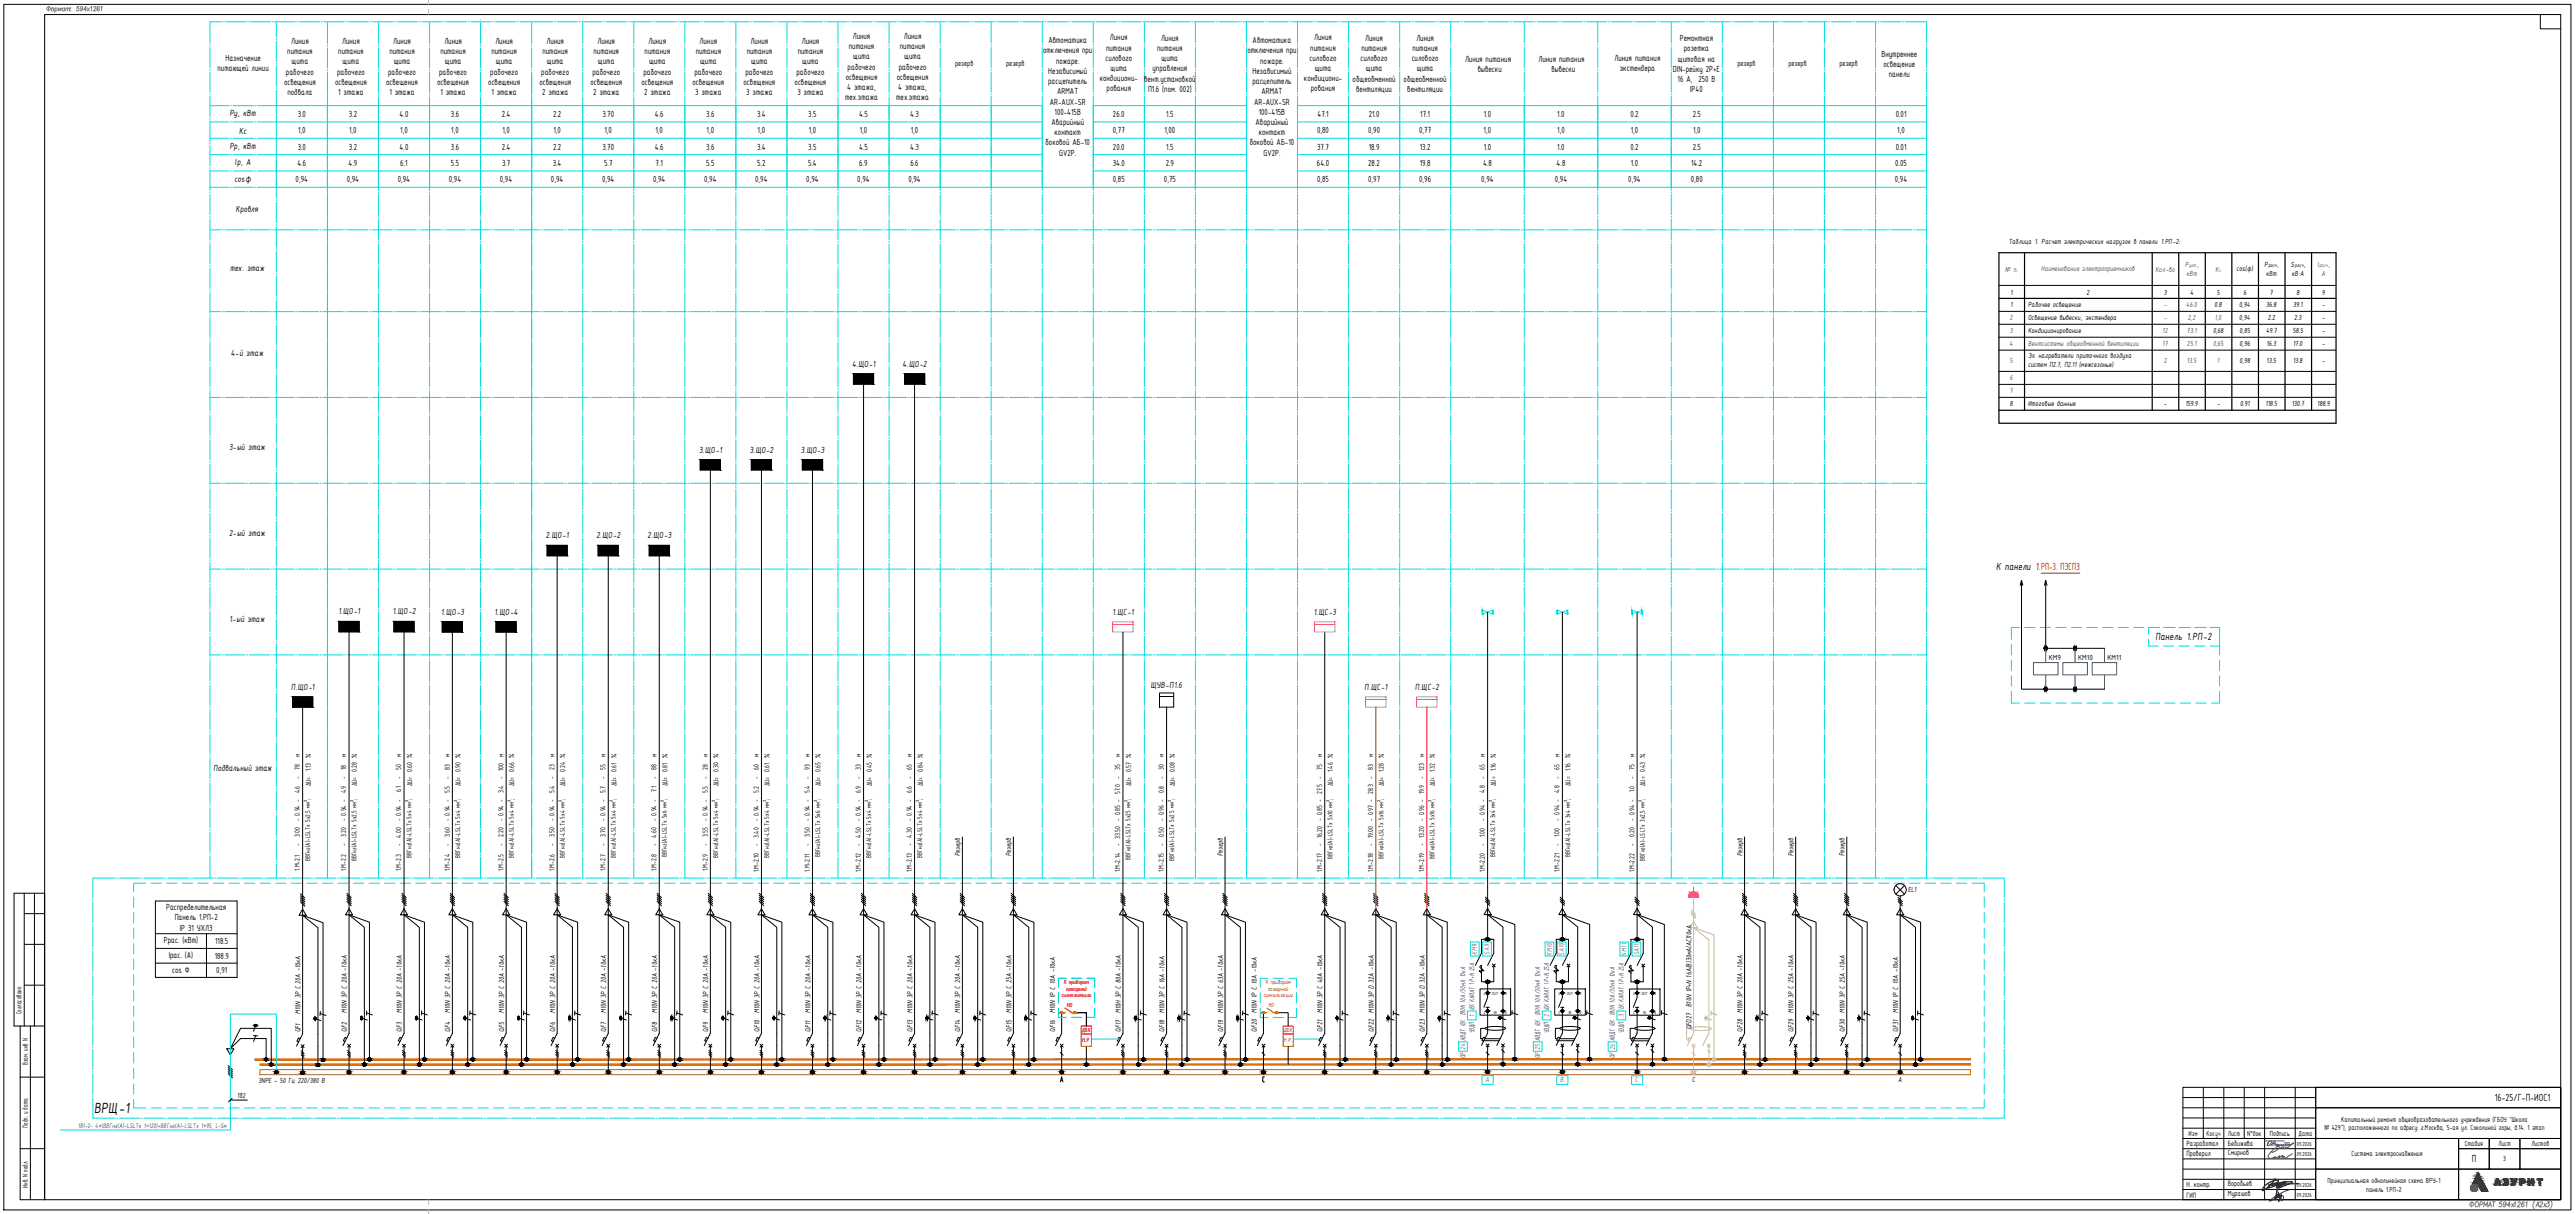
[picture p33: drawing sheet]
<svg xmlns="http://www.w3.org/2000/svg" width="1261mm" height="594mm" viewBox="0 0 1261 594" stroke-linecap="round" stroke-linejoin="round" font-family="sans-serif">
<defs><g id="words">
<text font-size="7.8" x="46" y="545">ВРЩ-1</text>
<g font-size="5.5">
<text x="977" y="279">К панели 1.РП-3. ПЭСПЗ</text>
<text x="1055" y="313">Панель 1.РП-2</text>
</g>
<g font-size="5.4">
<text x="1222" y="539">16-25/Г-П-ИОС1</text>
<text x="1210" y="569">П</text>
</g>
<g font-size="4.7">
<text x="143" y="22">Линия</text>
<text x="168" y="22">Линия</text>
<text x="193" y="22">Линия</text>
<text x="218" y="22">Линия</text>
<text x="243" y="22">Линия</text>
<text x="268" y="22">Линия</text>
<text x="293" y="22">Линия</text>
<text x="318" y="22">Линия</text>
<text x="343" y="22">Линия</text>
<text x="368" y="22">Линия</text>
<text x="393" y="22">Линия</text>
<text x="418" y="19">Линия</text>
<text x="443" y="19">Линия</text>
<text x="513" y="21">Автоматика</text>
<text x="543" y="20">Линия</text>
<text x="569" y="20">Линия</text>
<text x="613" y="21">Автоматика</text>
<text x="644" y="20">Линия</text>
<text x="668" y="20">Линия</text>
<text x="694" y="20">Линия</text>
<text x="823" y="20">Ремонтная</text>
<text x="110" y="30">Назначение</text>
<text x="141" y="27">питания</text>
<text x="166" y="27">питания</text>
<text x="191" y="27">питания</text>
<text x="216" y="27">питания</text>
<text x="241" y="27">питания</text>
<text x="266" y="27">питания</text>
<text x="291" y="27">питания</text>
<text x="316" y="27">питания</text>
<text x="341" y="27">питания</text>
<text x="366" y="27">питания</text>
<text x="391" y="27">питания</text>
<text x="416" y="24">питания</text>
<text x="418" y="29">щита</text>
<text x="441" y="24">питания</text>
<text x="443" y="29">щита</text>
<text x="511" y="26">отключения при</text>
<text x="541" y="30">силового</text>
<text x="542" y="25">питания</text>
<text x="567" y="25">питания</text>
<text x="569" y="30">щита</text>
<text x="611" y="26">отключения при</text>
<text x="641" y="30">силового</text>
<text x="642" y="25">питания</text>
<text x="666" y="30">силового</text>
<text x="667" y="25">питания</text>
<text x="691" y="30">силового</text>
<text x="692" y="25">питания</text>
<text x="791" y="30">Линия питания</text>
<text x="824" y="25">розетка</text>
<text x="921" y="28">Внутреннее</text>
<text x="107" y="35">питающей линии</text>
<text x="143" y="32">щита</text>
<text x="168" y="32">щита</text>
<text x="193" y="32">щита</text>
<text x="218" y="32">щита</text>
<text x="243" y="32">щита</text>
<text x="268" y="32">щита</text>
<text x="293" y="32">щита</text>
<text x="318" y="32">щита</text>
<text x="343" y="32">щита</text>
<text x="368" y="32">щита</text>
<text x="393" y="32">щита</text>
<text x="415" y="34">рабочего</text>
<text x="440" y="34">рабочего</text>
<text x="517" y="31">пожаре.</text>
<text x="544" y="35">щита</text>
<text x="564" y="35">управления</text>
<text x="617" y="31">пожаре.</text>
<text x="644" y="35">щита</text>
<text x="669" y="35">щита</text>
<text x="694" y="35">щита</text>
<text x="717" y="30">Линия питания</text>
<text x="724" y="35">вывески</text>
<text x="753" y="30">Линия питания</text>
<text x="760" y="35">вывески</text>
<text x="793" y="35">экстендера</text>
<text x="819" y="35">DIN-рейку 2P+E</text>
<text x="822" y="30">щитовая на</text>
<text x="922" y="33">освещение</text>
<text x="139" y="42">освещения</text>
<text x="140" y="37">рабочего</text>
<text x="164" y="42">освещения</text>
<text x="165" y="37">рабочего</text>
<text x="189" y="42">освещения</text>
<text x="190" y="37">рабочего</text>
<text x="214" y="42">освещения</text>
<text x="215" y="37">рабочего</text>
<text x="239" y="42">освещения</text>
<text x="240" y="37">рабочего</text>
<text x="264" y="42">освещения</text>
<text x="265" y="37">рабочего</text>
<text x="289" y="42">освещения</text>
<text x="290" y="37">рабочего</text>
<text x="314" y="42">освещения</text>
<text x="315" y="37">рабочего</text>
<text x="339" y="42">освещения</text>
<text x="340" y="37">рабочего</text>
<text x="364" y="42">освещения</text>
<text x="365" y="37">рабочего</text>
<text x="389" y="42">освещения</text>
<text x="390" y="37">рабочего</text>
<text x="414" y="39">освещения</text>
<text x="439" y="39">освещения</text>
<text x="513" y="41">расцепитель</text>
<text x="513" y="36">Независимый</text>
<text x="538" y="40">кондициони- вент.установкой</text>
<text x="613" y="41">расцепитель</text>
<text x="613" y="36">Независимый</text>
<text x="638" y="40">кондициони-</text>
<text x="662" y="40">общеобменной</text>
<text x="687" y="40">общеобменной</text>
<text x="821" y="40">16 А, 250 В</text>
<text x="925" y="38">панели</text>
<text x="141" y="47">подвала</text>
<text x="166" y="47">1 этажа</text>
<text x="191" y="47">1 этажа</text>
<text x="216" y="47">1 этажа</text>
<text x="241" y="47">1 этажа</text>
<text x="265" y="47">2 этажа</text>
<text x="290" y="47">2 этажа</text>
<text x="315" y="47">2 этажа</text>
<text x="340" y="47">3 этажа</text>
<text x="365" y="47">3 этажа</text>
<text x="390" y="47">3 этажа</text>
<text x="415" y="44">4 этажа,</text>
<text x="440" y="44">4 этажа,</text>
<text x="518" y="46">ARMAT</text>
<text x="542" y="45">рования</text>
<text x="562" y="45">П1.6 (пом. 002)</text>
<text x="618" y="46">ARMAT</text>
<text x="642" y="45">рования</text>
<text x="664" y="45">вентиляции</text>
<text x="689" y="45">вентиляции</text>
<text x="828" y="45">IP40</text>
<text x="414" y="49">тех.этажа</text>
<text x="439" y="49">тех.этажа</text>
<text x="514" y="51">AR-AUX-SR</text>
<text x="614" y="51">AR-AUX-SR</text>
<text x="112" y="57">Ру, кВт</text>
<text x="146" y="57">3.0</text>
<text x="171" y="57">3.2</text>
<text x="196" y="57">4.0</text>
<text x="221" y="57">3.6</text>
<text x="246" y="57">2.4</text>
<text x="271" y="57">2.2</text>
<text x="295" y="57">3.70</text>
<text x="321" y="57">4.6</text>
<text x="346" y="57">3.6</text>
<text x="371" y="57">3.4</text>
<text x="396" y="57">3.5</text>
<text x="421" y="57">4.5</text>
<text x="446" y="57">4.3</text>
<text x="516" y="56">100-415В</text>
<text x="545" y="57">26.0</text>
<text x="571" y="57">1.5</text>
<text x="616" y="56">100-415В</text>
<text x="645" y="57">47.1</text>
<text x="670" y="57">21.0</text>
<text x="695" y="57">17.1</text>
<text x="727" y="57">1.0</text>
<text x="763" y="57">1.0</text>
<text x="798" y="57">0.2</text>
<text x="829" y="57">2.5</text>
<text x="928" y="57">0.01</text>
<text x="117" y="66">Кс</text>
<text x="146" y="65">1,0</text>
<text x="171" y="65">1,0</text>
<text x="196" y="65">1,0</text>
<text x="221" y="65">1,0</text>
<text x="246" y="65">1,0</text>
<text x="271" y="65">1,0</text>
<text x="296" y="65">1,0</text>
<text x="321" y="65">1,0</text>
<text x="346" y="65">1,0</text>
<text x="371" y="65">1,0</text>
<text x="396" y="65">1,0</text>
<text x="421" y="65">1,0</text>
<text x="446" y="65">1,0</text>
<text x="515" y="61">Аварийный</text>
<text x="545" y="65">0,77</text>
<text x="570" y="65">1,00</text>
<text x="615" y="61">Аварийный</text>
<text x="645" y="65">0,80</text>
<text x="670" y="65">0,90</text>
<text x="695" y="65">0,77</text>
<text x="726" y="65">1,0</text>
<text x="762" y="65">1,0</text>
<text x="798" y="65">1,0</text>
<text x="829" y="65">1,0</text>
<text x="929" y="65">1,0</text>
<text x="512" y="71">боковой АБ-10</text>
<text x="516" y="66">контакт</text>
<text x="612" y="71">боковой АБ-10</text>
<text x="616" y="66">контакт</text>
<text x="112" y="73">Рр, кВт</text>
<text x="146" y="73">3.0</text>
<text x="171" y="73">3.2</text>
<text x="196" y="73">4.0</text>
<text x="221" y="73">3.6</text>
<text x="246" y="73">2.4</text>
<text x="271" y="73">2.2</text>
<text x="295" y="73">3.70</text>
<text x="321" y="73">4.6</text>
<text x="346" y="73">3.6</text>
<text x="371" y="73">3.4</text>
<text x="396" y="73">3.5</text>
<text x="421" y="73">4.5</text>
<text x="446" y="73">4.3</text>
<text x="519" y="76">GV2P.</text>
<text x="545" y="73">20.0</text>
<text x="571" y="73">1.5</text>
<text x="619" y="76">GV2P.</text>
<text x="645" y="73">37.7</text>
<text x="670" y="73">18.9</text>
<text x="695" y="73">13.2</text>
<text x="727" y="73">1.0</text>
<text x="763" y="73">1.0</text>
<text x="798" y="73">0.2</text>
<text x="829" y="73">2.5</text>
<text x="928" y="73">0.01</text>
<text x="115" y="81">Iр, А</text>
<text x="146" y="81">4.6</text>
<text x="171" y="81">4.9</text>
<text x="196" y="81">6.1</text>
<text x="221" y="81">5.5</text>
<text x="246" y="81">3.7</text>
<text x="271" y="81">3.4</text>
<text x="296" y="81">5.7</text>
<text x="321" y="81">7.1</text>
<text x="346" y="81">5.5</text>
<text x="371" y="81">5.2</text>
<text x="396" y="81">5.4</text>
<text x="421" y="81">6.9</text>
<text x="446" y="81">6.6</text>
<text x="545" y="81">34.0</text>
<text x="571" y="81">2.9</text>
<text x="645" y="81">64.0</text>
<text x="670" y="81">28.2</text>
<text x="695" y="81">19.8</text>
<text x="726" y="81">4.8</text>
<text x="762" y="81">4.8</text>
<text x="799" y="81">1.0</text>
<text x="828" y="81">14.2</text>
<text x="928" y="81">0.05</text>
<text x="115" y="89">cosφ</text>
<text x="145" y="89">0,94</text>
<text x="170" y="89">0,94</text>
<text x="195" y="89">0,94</text>
<text x="220" y="89">0,94</text>
<text x="245" y="89">0,94</text>
<text x="270" y="89">0,94</text>
<text x="295" y="89">0,94</text>
<text x="320" y="89">0,94</text>
<text x="345" y="89">0,94</text>
<text x="370" y="89">0,94</text>
<text x="395" y="89">0,94</text>
<text x="420" y="89">0,94</text>
<text x="445" y="89">0,94</text>
<text x="545" y="89">0,85</text>
<text x="570" y="89">0,75</text>
<text x="645" y="89">0,85</text>
<text x="670" y="89">0,97</text>
<text x="695" y="89">0,96</text>
<text x="725" y="89">0,94</text>
<text x="761" y="89">0,94</text>
<text x="797" y="89">0,94</text>
<text x="828" y="89">0,80</text>
<text x="928" y="89">0,94</text>
<text x="115" y="104">Кровля</text>
<text x="113" y="132">тех. этаж</text>
<text x="113" y="174">4-й этаж</text>
<text x="417" y="179">4.ЩО-1</text>
<text x="442" y="179">4.ЩО-2</text>
<text x="112" y="220">3-ый этаж</text>
<text x="342" y="221">3.ЩО-1</text>
<text x="367" y="221">3.ЩО-2</text>
<text x="392" y="221">3.ЩО-3</text>
<text x="112" y="262">2-ый этаж</text>
<text x="267" y="263">2.ЩО-1</text>
<text x="292" y="263">2.ЩО-2</text>
<text x="317" y="263">2.ЩО-3</text>
<text x="112" y="304">1-ый этаж</text>
<text x="166" y="301">1.ЩО-1</text>
<text x="192" y="301">1.ЩО-2</text>
<text x="216" y="301">1.ЩО-3</text>
<text x="242" y="301">1.ЩО-4</text>
<text x="545" y="301">1.ЩС-1</text>
<text x="643" y="301">1.ЩС-3</text>
<text x="143" y="338">П.ЩО-1</text>
<text x="563" y="337">ЩУВ-П1.6</text>
<text x="668" y="338">П.ЩС-1</text>
<text x="693" y="338">П.ЩС-2</text>
<text x="105" y="377">Подвальный этаж</text>
<text x="81" y="445">Распределительная</text>
<text x="86" y="450">Панель 1.РП-2</text>
<text x="88" y="455">IP 31 УХЛ3</text>
<text x="80" y="462">Ррас. (кВт)</text>
<text x="105" y="462">118.5</text>
<text x="83" y="469">Iрас. (А)</text>
<text x="105" y="469">188.9</text>
<text x="84" y="476">cos Ф</text>
<text x="106" y="476">0,91</text>
</g>
<g font-size="4.2">
<text x="468" y="32">резерв</text>
<text x="493" y="32">резерв</text>
<text x="851" y="32">резерв</text>
<text x="876" y="32">резерв</text>
<text x="901" y="32">резерв</text>
</g>
<g font-size="4">
<text x="1071" y="561">Разработал</text>
<text x="1091" y="561">Бебижева</text>
<text x="1071" y="566">Проверил</text>
<text x="1091" y="565">Смирнов</text>
<text x="1071" y="581">Н. контр.</text>
<text x="1091" y="580">Воробьев</text>
<text x="1071" y="586">ГИП</text>
<text x="1091" y="585">Мурашов</text>
</g>
<g font-size="3.9">
<text x="984" y="119">Таблица 1. Расчет электрических нагрузок в панели 1.РП-2:</text>
<text x="1109" y="131">Р</text>
<text x="1115" y="131">,</text>
<text x="1122" y="131">S</text>
<text x="1128" y="131">,</text>
<text x="1095" y="133">cos(φ)</text>
<text x="1110" y="135">кВт</text>
<text x="1122" y="135">кВ·А</text>
<text x="984" y="144">1</text>
<text x="1022" y="144">2</text>
<text x="1059" y="144">3</text>
<text x="1072" y="144">4</text>
<text x="1085" y="144">5</text>
<text x="1098" y="144">6</text>
<text x="1111" y="144">7</text>
<text x="1124" y="144">8</text>
<text x="1137" y="144">9</text>
<text x="984" y="150">1</text>
<text x="993" y="150">Рабочее освещение</text>
<text x="1084" y="150">0.8</text>
<text x="1096" y="150">0,94</text>
<text x="1110" y="150">36.8</text>
<text x="1123" y="150">39.1</text>
<text x="1137" y="150">-</text>
<text x="993" y="156">Освещение вывески, экстендера</text>
<text x="1096" y="157">0,94</text>
<text x="1110" y="157">2.2</text>
<text x="1123" y="157">2.3</text>
<text x="1137" y="157">-</text>
<text x="993" y="163">Кондиционирование</text>
<text x="1084" y="163">0,68</text>
<text x="1097" y="163">0,85</text>
<text x="1110" y="163">49.7</text>
<text x="1123" y="163">58.5</text>
<text x="1137" y="163">-</text>
<text x="1097" y="169">0,96</text>
<text x="1110" y="169">16.3</text>
<text x="1123" y="169">17.0</text>
<text x="1137" y="169">-</text>
<text x="993" y="175">Эл. нагреватели приточного воздуха</text>
<text x="993" y="180">систем П2.7, П2.11 (межсезонье)</text>
<text x="1097" y="178">0,98</text>
<text x="1110" y="178">13.5</text>
<text x="1123" y="178">13.8</text>
<text x="1137" y="178">-</text>
<text x="984" y="199">8</text>
<text x="993" y="199">Итоговые данные</text>
<text x="1060" y="199">-</text>
<text x="1070" y="199">159.9</text>
<text x="1086" y="199">-</text>
<text x="1097" y="199">0.91</text>
<text x="1109" y="199">118.5</text>
<text x="1122" y="199">130.7</text>
<text x="1135" y="199">188.9</text>
<text x="1003" y="323">КМ9</text>
<text x="1018" y="323">КМ10</text>
<text x="1032" y="323">КМ11</text>
<text x="147" y="371" transform="rotate(-90 147 371)">м</text>
<text x="169" y="371" transform="rotate(-90 169 371)">м</text>
<text x="196" y="371" transform="rotate(-90 196 371)">м</text>
<text x="220" y="371" transform="rotate(-90 220 371)">м</text>
<text x="247" y="371" transform="rotate(-90 247 371)">м</text>
<text x="271" y="371" transform="rotate(-90 271 371)">м</text>
<text x="297" y="371" transform="rotate(-90 297 371)">м</text>
<text x="321" y="371" transform="rotate(-90 321 371)">м</text>
<text x="347" y="371" transform="rotate(-90 347 371)">м</text>
<text x="371" y="371" transform="rotate(-90 371 371)">м</text>
<text x="397" y="371" transform="rotate(-90 397 371)">м</text>
<text x="421" y="371" transform="rotate(-90 421 371)">м</text>
<text x="447" y="371" transform="rotate(-90 447 371)">м</text>
<text x="549" y="371" transform="rotate(-90 549 371)">м</text>
<text x="570" y="371" transform="rotate(-90 570 371)">м</text>
<text x="647" y="371" transform="rotate(-90 647 371)">м</text>
<text x="672" y="371" transform="rotate(-90 672 371)">м</text>
<text x="697" y="371" transform="rotate(-90 697 371)">м</text>
<text x="727" y="370" transform="rotate(-90 727 370)">м</text>
<text x="764" y="370" transform="rotate(-90 764 370)">м</text>
<text x="800" y="370" transform="rotate(-90 800 370)">м</text>
<text x="147" y="377" transform="rotate(-90 147 377)">78</text>
<text x="169" y="377" transform="rotate(-90 169 377)">18</text>
<text x="196" y="377" transform="rotate(-90 196 377)">50</text>
<text x="220" y="377" transform="rotate(-90 220 377)">83</text>
<text x="271" y="377" transform="rotate(-90 271 377)">23</text>
<text x="297" y="377" transform="rotate(-90 297 377)">55</text>
<text x="321" y="377" transform="rotate(-90 321 377)">88</text>
<text x="347" y="377" transform="rotate(-90 347 377)">28</text>
<text x="371" y="377" transform="rotate(-90 371 377)">60</text>
<text x="397" y="377" transform="rotate(-90 397 377)">93</text>
<text x="421" y="377" transform="rotate(-90 421 377)">33</text>
<text x="447" y="377" transform="rotate(-90 447 377)">65</text>
<text x="549" y="377" transform="rotate(-90 549 377)">35</text>
<text x="570" y="377" transform="rotate(-90 570 377)">30</text>
<text x="647" y="377" transform="rotate(-90 647 377)">75</text>
<text x="672" y="377" transform="rotate(-90 672 377)">83</text>
<text x="727" y="377" transform="rotate(-90 727 377)">65</text>
<text x="764" y="377" transform="rotate(-90 764 377)">65</text>
<text x="800" y="377" transform="rotate(-90 800 377)">75</text>
<text x="147" y="388" transform="rotate(-90 147 388)">4.6</text>
<text x="152" y="385" transform="rotate(-90 152 385)">ΔU= 1.13 %</text>
<text x="169" y="388" transform="rotate(-90 169 388)">4.9</text>
<text x="175" y="385" transform="rotate(-90 175 385)">ΔU= 0.28 %</text>
<text x="196" y="388" transform="rotate(-90 196 388)">6.1</text>
<text x="202" y="385" transform="rotate(-90 202 385)">ΔU= 0.60 %</text>
<text x="220" y="388" transform="rotate(-90 220 388)">5.5</text>
<text x="225" y="385" transform="rotate(-90 225 385)">ΔU= 0.90 %</text>
<text x="247" y="388" transform="rotate(-90 247 388)">3.4</text>
<text x="252" y="385" transform="rotate(-90 252 385)">ΔU= 0.66 %</text>
<text x="271" y="388" transform="rotate(-90 271 388)">5.4</text>
<text x="277" y="385" transform="rotate(-90 277 385)">ΔU= 0.24 %</text>
<text x="297" y="388" transform="rotate(-90 297 388)">5.7</text>
<text x="302" y="385" transform="rotate(-90 302 385)">ΔU= 0.61 %</text>
<text x="321" y="388" transform="rotate(-90 321 388)">7.1</text>
<text x="327" y="385" transform="rotate(-90 327 385)">ΔU= 0.81 %</text>
<text x="347" y="388" transform="rotate(-90 347 388)">5.5</text>
<text x="352" y="385" transform="rotate(-90 352 385)">ΔU= 0.30 %</text>
<text x="371" y="388" transform="rotate(-90 371 388)">5.2</text>
<text x="377" y="385" transform="rotate(-90 377 385)">ΔU= 0.61 %</text>
<text x="397" y="388" transform="rotate(-90 397 388)">5.4</text>
<text x="402" y="385" transform="rotate(-90 402 385)">ΔU= 0.65 %</text>
<text x="421" y="388" transform="rotate(-90 421 388)">6.9</text>
<text x="427" y="385" transform="rotate(-90 427 385)">ΔU= 0.45 %</text>
<text x="447" y="388" transform="rotate(-90 447 388)">6.6</text>
<text x="452" y="385" transform="rotate(-90 452 385)">ΔU= 0.84 %</text>
<text x="554" y="385" transform="rotate(-90 554 385)">ΔU= 0.57 %</text>
<text x="570" y="388" transform="rotate(-90 570 388)">0.8</text>
<text x="575" y="385" transform="rotate(-90 575 385)">ΔU= 0.08 %</text>
<text x="653" y="385" transform="rotate(-90 653 385)">ΔU= 1.46 %</text>
<text x="678" y="385" transform="rotate(-90 678 385)">ΔU= 1.28 %</text>
<text x="697" y="388" transform="rotate(-90 697 388)">19.9</text>
<text x="703" y="385" transform="rotate(-90 703 385)">ΔU= 1.32 %</text>
<text x="727" y="388" transform="rotate(-90 727 388)">4.8</text>
<text x="732" y="385" transform="rotate(-90 732 385)">ΔU= 1.16 %</text>
<text x="764" y="388" transform="rotate(-90 764 388)">4.8</text>
<text x="769" y="385" transform="rotate(-90 769 385)">ΔU= 1.16 %</text>
<text x="800" y="388" transform="rotate(-90 800 388)">1.0</text>
<text x="806" y="385" transform="rotate(-90 806 385)">ΔU= 0.43 %</text>
<text x="147" y="410" transform="rotate(-90 147 410)">3.00</text>
<text x="169" y="410" transform="rotate(-90 169 410)">3.20</text>
<text x="196" y="410" transform="rotate(-90 196 410)">4.00</text>
<text x="220" y="410" transform="rotate(-90 220 410)">3.60</text>
<text x="247" y="410" transform="rotate(-90 247 410)">2.20</text>
<text x="271" y="410" transform="rotate(-90 271 410)">3.50</text>
<text x="297" y="410" transform="rotate(-90 297 410)">3.70</text>
<text x="321" y="410" transform="rotate(-90 321 410)">4.60</text>
<text x="347" y="410" transform="rotate(-90 347 410)">3.55</text>
<text x="371" y="410" transform="rotate(-90 371 410)">3.40</text>
<text x="397" y="410" transform="rotate(-90 397 410)">3.50</text>
<text x="421" y="410" transform="rotate(-90 421 410)">4.50</text>
<text x="447" y="410" transform="rotate(-90 447 410)">4.30</text>
<text x="570" y="410" transform="rotate(-90 570 410)">0.50</text>
<text x="727" y="410" transform="rotate(-90 727 410)">1.00</text>
<text x="764" y="410" transform="rotate(-90 764 410)">1.00</text>
<text x="800" y="410" transform="rotate(-90 800 410)">0.20</text>
<text x="470" y="419" transform="rotate(-90 470 419)">Резерв</text>
<text x="495" y="419" transform="rotate(-90 495 419)">Резерв</text>
<text x="599" y="419" transform="rotate(-90 599 419)">Резерв</text>
<text x="853" y="419" transform="rotate(-90 853 419)">Резерв</text>
<text x="878" y="419" transform="rotate(-90 878 419)">Резерв</text>
<text x="903" y="419" transform="rotate(-90 903 419)">Резерв</text>
<text x="147" y="426" transform="rotate(-90 147 426)">1.М-2.1</text>
<text x="169" y="426" transform="rotate(-90 169 426)">1.М-2.2</text>
<text x="196" y="426" transform="rotate(-90 196 426)">1.М-2.3</text>
<text x="220" y="426" transform="rotate(-90 220 426)">1.М-2.4</text>
<text x="247" y="426" transform="rotate(-90 247 426)">1.М-2.5</text>
<text x="271" y="426" transform="rotate(-90 271 426)">1.М-2.6</text>
<text x="297" y="426" transform="rotate(-90 297 426)">1.М-2.7</text>
<text x="321" y="426" transform="rotate(-90 321 426)">1.М-2.8</text>
<text x="347" y="426" transform="rotate(-90 347 426)">1.М-2.9</text>
<text x="371" y="427" transform="rotate(-90 371 427)">1.М-2.10</text>
<text x="397" y="427" transform="rotate(-90 397 427)">1.М-2.11</text>
<text x="421" y="427" transform="rotate(-90 421 427)">1.М-2.12</text>
<text x="447" y="427" transform="rotate(-90 447 427)">1.М-2.13</text>
<text x="549" y="427" transform="rotate(-90 549 427)">1.М-2.14</text>
<text x="570" y="427" transform="rotate(-90 570 427)">1.М-2.15</text>
<text x="647" y="427" transform="rotate(-90 647 427)">1.М-2.17</text>
<text x="672" y="427" transform="rotate(-90 672 427)">1.М-2.18</text>
<text x="697" y="427" transform="rotate(-90 697 427)">1.М-2.19</text>
<text x="727" y="427" transform="rotate(-90 727 427)">1.М-2.20</text>
<text x="764" y="427" transform="rotate(-90 764 427)">1.М-2.21</text>
<text x="800" y="427" transform="rotate(-90 800 427)">1.М-2.22</text>
<text x="934" y="437">EL1</text>
<text x="11" y="496" transform="rotate(-90 11 496)">Согласовано</text>
<text x="147" y="496" transform="rotate(-90 147 496)">M10N 3P C 20А -10кА</text>
<text x="170" y="496" transform="rotate(-90 170 496)">M10N 3P C 20А -10кА</text>
<text x="197" y="496" transform="rotate(-90 197 496)">M10N 3P C 20А -10кА</text>
<text x="220" y="496" transform="rotate(-90 220 496)">M10N 3P C 20А -10кА</text>
<text x="247" y="496" transform="rotate(-90 247 496)">M10N 3P C 20А -10кА</text>
<text x="272" y="496" transform="rotate(-90 272 496)">M10N 3P C 20А -10кА</text>
<text x="297" y="496" transform="rotate(-90 297 496)">M10N 3P C 20А -10кА</text>
<text x="322" y="496" transform="rotate(-90 322 496)">M10N 3P C 20А -10кА</text>
<text x="347" y="496" transform="rotate(-90 347 496)">M10N 3P C 20А -10кА</text>
<text x="372" y="496" transform="rotate(-90 372 496)">M10N 3P C 20А -10кА</text>
<text x="397" y="496" transform="rotate(-90 397 496)">M10N 3P C 20А -10кА</text>
<text x="422" y="496" transform="rotate(-90 422 496)">M10N 3P C 20А -10кА</text>
<text x="447" y="496" transform="rotate(-90 447 496)">M10N 3P C 20А -10кА</text>
<text x="470" y="496" transform="rotate(-90 470 496)">M10N 3P C 20А -10кА</text>
<text x="495" y="496" transform="rotate(-90 495 496)">M10N 3P C 25А -10кА</text>
<text x="517" y="496" transform="rotate(-90 517 496)">M10N 1P C 10А -10кА</text>
<text x="549" y="496" transform="rotate(-90 549 496)">M10Н 3P C 80А -10кА</text>
<text x="570" y="496" transform="rotate(-90 570 496)">M10N 3P C 16А -10кА</text>
<text x="599" y="496" transform="rotate(-90 599 496)">M10N 3P C 63А -10кА</text>
<text x="615" y="496" transform="rotate(-90 615 496)">M10N 1P C 10А -10кА</text>
<text x="648" y="496" transform="rotate(-90 648 496)">M10N 3P C 40А -10кА</text>
<text x="673" y="496" transform="rotate(-90 673 496)">M10N 3P D 32А -10кА</text>
<text x="698" y="496" transform="rotate(-90 698 496)">M10N 3P D 32А -10кА</text>
<text x="828" y="493" transform="rotate(-90 828 493)">B10N 1P+N 16А(B)30мА(AC)10кА</text>
<text x="853" y="496" transform="rotate(-90 853 496)">M10N 3P C 20А -10кА</text>
<text x="878" y="496" transform="rotate(-90 878 496)">M10N 3P C 25А -10кА</text>
<text x="903" y="496" transform="rotate(-90 903 496)">M10N 3P C 25А -10кА</text>
<text x="929" y="496" transform="rotate(-90 929 496)">M10N 1P C 10А -10кА</text>
<text x="828" y="504" transform="rotate(-90 828 504)">QFD27</text>
<text x="147" y="505" transform="rotate(-90 147 505)">QF1</text>
<text x="170" y="505" transform="rotate(-90 170 505)">QF2</text>
<text x="197" y="505" transform="rotate(-90 197 505)">QF3</text>
<text x="220" y="505" transform="rotate(-90 220 505)">QF4</text>
<text x="247" y="505" transform="rotate(-90 247 505)">QF5</text>
<text x="272" y="505" transform="rotate(-90 272 505)">QF6</text>
<text x="297" y="505" transform="rotate(-90 297 505)">QF7</text>
<text x="322" y="505" transform="rotate(-90 322 505)">QF8</text>
<text x="347" y="505" transform="rotate(-90 347 505)">QF9</text>
<text x="372" y="505" transform="rotate(-90 372 505)">QF10</text>
<text x="397" y="505" transform="rotate(-90 397 505)">QF11</text>
<text x="422" y="505" transform="rotate(-90 422 505)">QF12</text>
<text x="447" y="505" transform="rotate(-90 447 505)">QF13</text>
<text x="470" y="505" transform="rotate(-90 470 505)">QF14</text>
<text x="495" y="505" transform="rotate(-90 495 505)">QF15</text>
<text x="517" y="505" transform="rotate(-90 517 505)">QF16</text>
<text x="549" y="505" transform="rotate(-90 549 505)">QF17</text>
<text x="570" y="505" transform="rotate(-90 570 505)">QF18</text>
<text x="599" y="505" transform="rotate(-90 599 505)">QF19</text>
<text x="615" y="505" transform="rotate(-90 615 505)">QF20</text>
<text x="648" y="505" transform="rotate(-90 648 505)">QF21</text>
<text x="673" y="505" transform="rotate(-90 673 505)">QF22</text>
<text x="698" y="505" transform="rotate(-90 698 505)">QF23</text>
<text x="853" y="505" transform="rotate(-90 853 505)">QF28</text>
<text x="878" y="505" transform="rotate(-90 878 505)">QF29</text>
<text x="903" y="505" transform="rotate(-90 903 505)">QF30</text>
<text x="929" y="505" transform="rotate(-90 929 505)">QF31</text>
<text x="14" y="521" transform="rotate(-90 14 521)">Взам. инв N</text>
<text x="127" y="530">3NPE ~ 50 Гц 220/380 В</text>
<text x="828" y="529">С</text>
<text x="929" y="529">А</text>
<text x="116" y="537">1б2</text>
<text x="14" y="552" transform="rotate(-90 14 552)">Подп. и дата</text>
<text x="1146" y="549">Капитальный ремонт общеобразовательного учреждения (ГБОУ &quot;Школа</text>
<text x="1072" y="556">Изм</text>
<text x="1080" y="556">Кол.уч</text>
<text x="1091" y="556">Лист</text>
<text x="1100" y="556">N°док</text>
<text x="1111" y="556">Подпись</text>
<text x="1125" y="556">Дата</text>
<text x="1138" y="553">№ 429&quot;), расположенного по адресу: г.Москва, 5-ая ул. Соколиной горы, д.14. 1 этап</text>
<text x="1207" y="561">Стадия</text>
<text x="1223" y="561">Лист</text>
<text x="1239" y="561">Листов</text>
<text x="1151" y="565">Система электроснабжения</text>
<text x="1226" y="568">3</text>
<text x="14" y="581" transform="rotate(-90 14 581)">Инв. N подл.</text>
<text x="1140" y="579">Принципиальная однолинейная схема ВРУ-1</text>
<text x="1159" y="583">панель 1.РП-2</text>
</g>
<g font-size="3.9" fill="#545454">
<text x="1070" y="131">Р</text>
<text x="1076" y="131">,</text>
<text x="1135" y="131">I</text>
<text x="1140" y="131">,</text>
<text x="982" y="133">№ п.</text>
<text x="999" y="133">Наименование электроприемников</text>
<text x="1055" y="133">Кол-во</text>
<text x="1071" y="135">кВт</text>
<text x="1085" y="133">К</text>
<text x="1137" y="135">А</text>
<text x="1060" y="150">-</text>
<text x="1070" y="150">46.0</text>
<text x="984" y="157">2</text>
<text x="1060" y="157">-</text>
<text x="1071" y="157">2,2</text>
<text x="1085" y="157">1,0</text>
<text x="984" y="163">3</text>
<text x="1059" y="163">12</text>
<text x="1071" y="163">73.1</text>
<text x="984" y="169">4</text>
<text x="993" y="169">Вентсистемы общеобменной вентиляции</text>
<text x="1059" y="169">17</text>
<text x="1071" y="169">25.1</text>
<text x="1084" y="169">0,65</text>
<text x="984" y="178">5</text>
<text x="1059" y="178">2</text>
<text x="1071" y="178">13.5</text>
<text x="1086" y="178">1</text>
<text x="984" y="186">6</text>
<text x="984" y="193">7</text>
</g>
<g font-size="3.9" fill="#7f00ff">
<text x="723" y="467" transform="rotate(-90 723 467)">КМ9</text>
<text x="729" y="467" transform="rotate(-90 729 467)">SA9</text>
<text x="760" y="468" transform="rotate(-90 760 468)">КМ10</text>
<text x="766" y="468" transform="rotate(-90 766 468)">SA10</text>
<text x="797" y="468" transform="rotate(-90 797 468)">КМ11</text>
<text x="803" y="467" transform="rotate(-90 803 467)">SA11</text>
<text x="722" y="498" transform="rotate(-90 722 498)">1</text>
<text x="759" y="498" transform="rotate(-90 759 498)">2</text>
<text x="795" y="498" transform="rotate(-90 795 498)">3</text>
<text x="718" y="514" transform="rotate(-90 718 514)">24</text>
<text x="754" y="514" transform="rotate(-90 754 514)">25</text>
<text x="791" y="514" transform="rotate(-90 791 514)">26</text>
<text x="727" y="530">А</text>
<text x="764" y="530">В</text>
<text x="801" y="530">С</text>
</g>
<g font-size="3.9" fill="#00f">
<text x="722" y="494" transform="rotate(-90 722 494)">IEK KARAT 1Р+N 25А</text>
<text x="759" y="494" transform="rotate(-90 759 494)">IEK KARAT 1Р+N 25А</text>
<text x="795" y="495" transform="rotate(-90 795 495)">IEK KARAT 1Р+N 25А</text>
<text x="718" y="509" transform="rotate(-90 718 509)">АВДТ IEK B10N 10А/30мА 10кА</text>
<text x="722" y="506" transform="rotate(-90 722 506)">УЗДП</text>
<text x="754" y="509" transform="rotate(-90 754 509)">АВДТ IEK B10N 10А/30мА 10кА</text>
<text x="759" y="506" transform="rotate(-90 759 506)">УЗДП</text>
<text x="791" y="509" transform="rotate(-90 791 509)">АВДТ IEK B10N 10А/30мА 10кА</text>
<text x="795" y="506" transform="rotate(-90 795 506)">УЗДП</text>
<text x="718" y="518" transform="rotate(-90 718 518)">QF</text>
<text x="754" y="518" transform="rotate(-90 754 518)">QF</text>
<text x="791" y="518" transform="rotate(-90 791 518)">QF</text>
</g>
<g font-size="3.6">
<text x="147" y="381" transform="rotate(-90 147 381)">-</text>
<text x="169" y="381" transform="rotate(-90 169 381)">-</text>
<text x="196" y="381" transform="rotate(-90 196 381)">-</text>
<text x="220" y="381" transform="rotate(-90 220 381)">-</text>
<text x="246" y="381" transform="rotate(-90 246 381)">- 100</text>
<text x="271" y="381" transform="rotate(-90 271 381)">-</text>
<text x="296" y="381" transform="rotate(-90 296 381)">-</text>
<text x="321" y="381" transform="rotate(-90 321 381)">-</text>
<text x="346" y="381" transform="rotate(-90 346 381)">-</text>
<text x="371" y="381" transform="rotate(-90 371 381)">-</text>
<text x="396" y="381" transform="rotate(-90 396 381)">-</text>
<text x="421" y="381" transform="rotate(-90 421 381)">-</text>
<text x="446" y="381" transform="rotate(-90 446 381)">-</text>
<text x="548" y="381" transform="rotate(-90 548 381)">-</text>
<text x="570" y="381" transform="rotate(-90 570 381)">-</text>
<text x="647" y="381" transform="rotate(-90 647 381)">-</text>
<text x="672" y="381" transform="rotate(-90 672 381)">-</text>
<text x="697" y="381" transform="rotate(-90 697 381)">- 123</text>
<text x="727" y="381" transform="rotate(-90 727 381)">-</text>
<text x="764" y="381" transform="rotate(-90 764 381)">-</text>
<text x="800" y="381" transform="rotate(-90 800 381)">-</text>
<text x="147" y="402" transform="rotate(-90 147 402)">- 0.94 -</text>
<text x="169" y="402" transform="rotate(-90 169 402)">- 0.94 -</text>
<text x="196" y="402" transform="rotate(-90 196 402)">- 0.94 -</text>
<text x="220" y="402" transform="rotate(-90 220 402)">- 0.94 -</text>
<text x="246" y="402" transform="rotate(-90 246 402)">- 0.94 -</text>
<text x="271" y="402" transform="rotate(-90 271 402)">- 0.94 -</text>
<text x="296" y="402" transform="rotate(-90 296 402)">- 0.94 -</text>
<text x="321" y="402" transform="rotate(-90 321 402)">- 0.94 -</text>
<text x="346" y="402" transform="rotate(-90 346 402)">- 0.94 -</text>
<text x="371" y="402" transform="rotate(-90 371 402)">- 0.94 -</text>
<text x="396" y="402" transform="rotate(-90 396 402)">- 0.94 -</text>
<text x="421" y="402" transform="rotate(-90 421 402)">- 0.94 -</text>
<text x="446" y="402" transform="rotate(-90 446 402)">- 0.94 -</text>
<text x="570" y="402" transform="rotate(-90 570 402)">- 0.96 -</text>
<text x="647" y="402" transform="rotate(-90 647 402)">- 0.85 - 27.5</text>
<text x="672" y="402" transform="rotate(-90 672 402)">- 0.97 - 28.3</text>
<text x="697" y="402" transform="rotate(-90 697 402)">- 0.96 -</text>
<text x="727" y="402" transform="rotate(-90 727 402)">- 0.94 -</text>
<text x="764" y="402" transform="rotate(-90 764 402)">- 0.94 -</text>
<text x="800" y="402" transform="rotate(-90 800 402)">- 0.94 -</text>
<text x="147" y="414" transform="rotate(-90 147 414)">-</text>
<text x="169" y="414" transform="rotate(-90 169 414)">-</text>
<text x="196" y="414" transform="rotate(-90 196 414)">-</text>
<text x="202" y="420" transform="rotate(-90 202 420)">BBГнг(А)-LSLTx 5х4 мм²;</text>
<text x="220" y="414" transform="rotate(-90 220 414)">-</text>
<text x="225" y="420" transform="rotate(-90 225 420)">BBГнг(А)-LSLTx 5х4 мм²;</text>
<text x="246" y="414" transform="rotate(-90 246 414)">-</text>
<text x="252" y="420" transform="rotate(-90 252 420)">BBГнг(А)-LSLTx 5х4 мм²;</text>
<text x="271" y="414" transform="rotate(-90 271 414)">-</text>
<text x="277" y="420" transform="rotate(-90 277 420)">BBГнг(А)-LSLTx 5х4 мм²;</text>
<text x="296" y="414" transform="rotate(-90 296 414)">-</text>
<text x="302" y="420" transform="rotate(-90 302 420)">BBГнг(А)-LSLTx 5х4 мм²;</text>
<text x="321" y="414" transform="rotate(-90 321 414)">-</text>
<text x="327" y="419" transform="rotate(-90 327 419)">BBГнг(А)-LSLTx 5х6 мм²;</text>
<text x="346" y="414" transform="rotate(-90 346 414)">-</text>
<text x="352" y="420" transform="rotate(-90 352 420)">BBГнг(А)-LSLTx 5х4 мм²;</text>
<text x="371" y="414" transform="rotate(-90 371 414)">-</text>
<text x="377" y="420" transform="rotate(-90 377 420)">BBГнг(А)-LSLTx 5х4 мм²;</text>
<text x="396" y="414" transform="rotate(-90 396 414)">-</text>
<text x="402" y="419" transform="rotate(-90 402 419)">BBГнг(А)-LSLTx 5х6 мм²;</text>
<text x="421" y="414" transform="rotate(-90 421 414)">-</text>
<text x="427" y="420" transform="rotate(-90 427 420)">BBГнг(А)-LSLTx 5х4 мм²;</text>
<text x="446" y="414" transform="rotate(-90 446 414)">-</text>
<text x="452" y="420" transform="rotate(-90 452 420)">BBГнг(А)-LSLTx 5х4 мм²;</text>
<text x="548" y="414" transform="rotate(-90 548 414)">- 33.50 - 0.85 - 57.0</text>
<text x="570" y="414" transform="rotate(-90 570 414)">-</text>
<text x="647" y="414" transform="rotate(-90 647 414)">- 16.20</text>
<text x="672" y="414" transform="rotate(-90 672 414)">- 19.00</text>
<text x="697" y="414" transform="rotate(-90 697 414)">- 13.20</text>
<text x="727" y="414" transform="rotate(-90 727 414)">-</text>
<text x="732" y="420" transform="rotate(-90 732 420)">BBГнг(А)-LSLTx 3х4 мм²;</text>
<text x="764" y="414" transform="rotate(-90 764 414)">-</text>
<text x="769" y="420" transform="rotate(-90 769 420)">BBГнг(А)-LSLTx 3х4 мм²;</text>
<text x="800" y="414" transform="rotate(-90 800 414)">-</text>
<text x="152" y="421" transform="rotate(-90 152 421)">BBГнг(А)-LSLTx 5х2,5 мм²;</text>
<text x="175" y="421" transform="rotate(-90 175 421)">BBГнг(А)-LSLTx 5х2,5 мм²;</text>
<text x="554" y="421" transform="rotate(-90 554 421)">BBГнг(А)-LSLTx 5х25 мм²;</text>
<text x="575" y="421" transform="rotate(-90 575 421)">BBГнг(А)-LSLTx 5х2.5 мм²;</text>
<text x="652" y="420" transform="rotate(-90 652 420)">BBГнг(А)-LSLTx 5х10 мм²;</text>
<text x="677" y="420" transform="rotate(-90 677 420)">BBГнг(А)-LSLTx 5х16 мм²;</text>
<text x="702" y="420" transform="rotate(-90 702 420)">BBГнг(А)-LSLTx 5х16 мм²;</text>
<text x="805" y="421" transform="rotate(-90 805 421)">BBГнг(А)-LSLTx 3х2,5 мм²;</text>
</g>
<text font-size="3.5" fill="#00f" x="38" y="552">1б1-2- 4*(ВВГнг(А)-LSLTx 1*120)+ВВГнг(А)-LSLTx 1*95, L-5м</text>
<g font-size="3.1" fill="#f00">
<text x="521" y="481">К приборам</text>
<text x="522" y="485">пожарной</text>
<text x="620" y="481">К приборам</text>
<text x="621" y="485">пожарной</text>
<text x="520" y="488">сигнализации</text>
<text x="619" y="488">сигнализации</text>
<text x="522" y="493">НО</text>
<text x="621" y="493">НО</text>
<text x="530" y="505">ДБК</text>
<text x="530" y="510">Н.Р.</text>
<text x="629" y="505">ДБК</text>
<text x="629" y="510">Н.Р.</text>
</g>
<g font-size="3.1">
<text x="1125" y="561">09.2026</text>
<text x="1125" y="566">09.2026</text>
<text x="1125" y="581">09.2026</text>
<text x="1125" y="586">09.2026</text>
</g>
<g font-size="2.8" fill="#545454">
<text x="1072" y="131">уст.</text>
<text x="1136" y="131">расч</text>
<text x="1087" y="133">с</text>
</g>
<g font-size="2.8">
<text x="1111" y="131">расч</text>
<text x="1124" y="131">расч</text>
</g>
<g font-size="2.3">
<text x="727" y="487">L</text>
<text x="731" y="487">OUT</text>
<text x="737" y="487">N</text>
<text x="763" y="487">L</text>
<text x="767" y="487">OUT</text>
<text x="773" y="487">N</text>
<text x="800" y="487">L</text>
<text x="804" y="487">OUT</text>
<text x="810" y="487">N</text>
<text x="727" y="496">L</text>
<text x="731" y="496">IN</text>
<text x="737" y="496">N</text>
<text x="763" y="496">L</text>
<text x="768" y="496">IN</text>
<text x="773" y="496">N</text>
<text x="800" y="496">L</text>
<text x="805" y="496">IN</text>
<text x="810" y="496">N</text>
</g>
</g></defs>
<path d="M127 523h838v3h-838z" fill="none" stroke="#dd6e00" stroke-width=".49"/>
<g fill="#dd6e00" stroke="#dd6e00" stroke-width=".49">
<path d="M125 518v1l840-1zM125 519l840-1v1z"/>
<path d="M127 521h838zM127 521h838z"/>
</g>
<g fill="none" stroke="#0dd" stroke-width=".49">
<path d="M109 11h-6v10M109 11h1M111 11h10M121 11h1M123 11h10M133 11h1M135 11h10M135 11v7M135 19h.1M145 11h1M147 11h10M157 11h1"/>
<path d="M159 11h10M160 11v10M169 11h1M171 11h10M181 11h1M183 11h10M185 11v10M193 11h1M195 11h10M205 11h1M207 11h10M210 11v10"/>
<path d="M217 11h1M219 11h10M229 11h1M231 11h10M235 10h.1M235 11v10M241 11h1M243 11h10M253 11h1M255 11h16M260 11v10M272 11h.1"/>
<path d="M273 11h10M284 11h.1M285 11h10M285 11v10M296 11h.1M297 11h10M308 11h.1M309 11h10M310 11v10M320 11h.1M321 11h10M332 11h.1"/>
<path d="M333 11h10M335 11v10M344 11h.1M345 11h10M356 11h.1M357 11h10M360 11v10M368 11h.1M369 11h10M380 11h.1M381 11h10M385 11v10"/>
<path d="M392 11h.1M393 11h10M404 11h.1M405 11h10M410 11v10M416 11h.1M417 11h10M428 11h.1M429 11h10M435 11v10M440 11h.1M441 11h10"/>
<path d="M452 11h.1M453 11h10M460 11v10M464 11h.1M465 11h10M476 11h.1M477 11h10M485 11v10M488 11h.1M489 11h10M500 11h.1M501 11h10"/>
<path d="M510 11v10M512 11h.1M513 11h10M524 11h.1M525 11h10M535 11v10M536 11h.1M537 11h10M548 11h.1M549 11h10M560 11h.1M560 11v10"/>
<path d="M561 11h10M572 11h.1M573 11h10M584 11h.1M585 11h10M585 11v10M596 11h.1M597 11h10M608 11h.1M609 11h10M610 11v10M620 11h.1"/>
<path d="M621 11h10M632 11h.1M633 11h10M635 11v10M644 11h.1M645 11h10M656 11h.1M657 11h10M660 11v10M668 11h.1M669 11h10M680 11h.1"/>
<path d="M681 11h10M685 11v10M692 11h.1M693 11h10M704 11h.1M705 11h10M710 11v10M716 11h.1M717 11h10M728 11h.1M729 11h10M740 11h.1"/>
<path d="M741 11h10M746 11v10M752 11h.1M753 11h10M764 11h.1M765 11h10M776 11h.1M777 11h10M782 11v10M788 11h.1M789 11h10M800 11h.1"/>
<path d="M801 11h10M812 11h.1M813 11h10M818 11v10M824 11h.1M825 11h10M836 11h.1M837 11h10M843 11v10M848 11h.1M849 11h10M860 11h.1"/>
<path d="M861 11h10M868 11v10M872 11h.1M873 11h10M884 11h.1M885 11h10M893 11v10M896 11h.1M897 11h10M908 11h.1M909 11h10M918 11v10"/>
<path d="M920 11h.1M921 11h10M932 11h.1M933 11h10v10M103 22h.1M103 23v10M103 34h.1M103 35v10M135 20v10M135 31h.1M135 32v10M160 22v1"/>
<path d="M160 23v10M160 34v1M160 35v395M185 22v1M185 23v10M185 34v1M185 35v10M210 22v1M210 23v10M210 34v1M210 35v10M235 22v1"/>
<path d="M235 23v10M235 34v1M235 35v10M260 22v1M260 23v10M260 34v1M260 35v12M285 22v1M285 23v10M285 34v1M285 35v10M310 22v1"/>
<path d="M310 23v10M310 34v1M310 35v10M335 22h.1M335 23v10M335 34h.1M335 35v10M360 22v1M360 23v10M360 34v1M360 35v10M385 22v1"/>
<path d="M385 23v10M385 34v1M385 35v10M410 22v1M410 23v10M410 34v1M410 35v10M435 22v1M435 23v10M435 34v1M435 35v10M460 22v1"/>
<path d="M460 23v10M460 34v1M460 35v10M485 22h.1M485 23v10M485 34h.1M485 35v10M510 22h.1M510 23v10M510 34h.1M510 35v10M535 22h.1"/>
<path d="M535 23v10M535 34h.1M535 35v10M560 22h.1M560 23v10M560 34h.1M560 35v10M585 22h.1M585 23v10M585 34h.1M585 35v10M610 22h.1"/>
<path d="M610 23v10M610 34h.1M610 35v10M635 22h.1M635 23v10M635 34h.1M635 35v10M660 22h.1M660 23v10M660 34h.1M660 35v10M685 22h.1"/>
<path d="M685 23v10M685 34h.1M685 35v10M710 22h.1M710 23v10M710 34h.1M710 35v10M746 22h.1M746 23v10M746 34h.1M746 35v10M782 22h.1"/>
<path d="M782 23v10M782 34h.1M782 35v10M818 22h.1M818 23v10M818 34h.1M818 35v10M843 22h.1M843 23v10M843 34h.1M843 35v10M868 22h.1"/>
<path d="M868 23v10M868 34h.1M868 35v10M893 22h.1M893 23v10M893 34h.1M893 35v10M918 22h.1M918 23v10M918 34h.1M918 35v10M943 22h.1"/>
<path d="M943 23v10M943 34h.1M943 35v10M103 46h.1M103 47v10M103 58h.1M103 59v10M103 52h9M103 60h9M113 52h.1M113 60h.1M114 52h10"/>
<path d="M114 60h10M125 52h.1M125 60h.1M126 52h384M126 60h384M135 44v48h808M135 43h.1M185 46v1M185 47v46M210 46v1M210 47v46M235 46v1"/>
<path d="M235 47v46M260 47v48M285 46v1M285 47v46M310 46v1M310 47v46M335 46h.1M335 47v46M360 46v1M360 47v46M385 46v1M385 47v46"/>
<path d="M410 46v1M410 47v46M435 46v1M435 47v46M460 46v1M460 47v46M485 46h.1M485 47v46M510 46h.1M510 47v46M535 52h75M535 60h75"/>
<path d="M535 46h.1M535 47v46M560 46h.1M560 47v46M585 46h.1M585 47v46M610 46h.1M610 47v46M635 52h308M635 60h308M635 46h.1M635 47v46"/>
<path d="M660 46h.1M660 47v46M685 46h.1M685 47v46M710 46h.1M710 47v46M746 46h.1M746 47v46M782 46h.1M782 47v46M818 46h.1M818 47v46"/>
<path d="M843 46h.1M843 47v46M868 46h.1M868 47v46M893 46h.1M893 47v46M918 46h.1M918 47v46M943 46h.1M943 47v46M103 70h.1M103 71v10"/>
<path d="M103 68h9M103 76h9M113 68h.1M113 76h.1M114 68h10M114 76h10M125 68h.1M125 76h.1M126 68h384M126 76h384M135 78v7M535 68h75"/>
<path d="M535 76h75M635 68h308M635 76h308M103 82h.1M103 83v10M103 94h.1M103 95v10M103 84h9M103 92h9M113 84h.1M113 92h.1M114 84h10"/>
<path d="M114 92h10M125 84h.1M125 92h.1M126 84h384M126 92h9M135 86h.1M135 87v10M135 98h.1M135 99v10M185 94v1M185 95v10M210 94v1"/>
<path d="M210 95v10M235 94v1M235 95v10M260 95v12M285 94v1M285 95v10M310 94v1M310 95v10M335 94h.1M335 95v10M360 94v1M360 95v10"/>
<path d="M385 94v1M385 95v10M410 94v1M410 95v10M435 94v1M435 95v10M460 94v1M460 95v10M485 94h.1M485 95v10M510 94h.1M510 95v10"/>
<path d="M535 84h75M535 94h.1M535 95v10M560 94h.1M560 95v10M585 94h.1M585 95v10M610 94h.1M610 95v10M635 84h308M635 94h.1M635 95v10"/>
<path d="M660 94h.1M660 95v10M685 94h.1M685 95v10M710 94h.1M710 95v10M746 94h.1M746 95v10M782 94h.1M782 95v10M818 94h.1M818 95v10"/>
<path d="M843 94h.1M843 95v10M868 94h.1M868 95v10M893 94h.1M893 95v10M918 94h.1M918 95v10M943 94h.1M943 95v10M103 106h.1M103 107v10"/>
<path d="M103 118h.1M103 119v10M103 112h5M109 112h.1M110 112h10M121 112h.1M122 112h10M133 112h.1M134 112h10M135 110h.1M135 111v10M145 112h.1"/>
<path d="M146 112h10M157 112h.1M158 112h10M169 112h.1M170 112h10M181 112h.1M182 112h10M185 106v1M185 107v10M185 118v1M185 119v10M193 112h.1"/>
<path d="M194 112h10M205 112h.1M206 112h10M210 106v1M210 107v10M210 118v1M210 119v10M217 112h.1M218 112h10M229 112h.1M230 112h10M235 106v1"/>
<path d="M235 107v10M235 118v1M235 119v10M241 112h.1M242 112h10M253 112h.1M254 112h10M260 107v12M260 119v12M265 112h.1M266 112h10M277 112h.1"/>
<path d="M278 112h10M285 106v1M285 107v10M285 118v1M285 119v10M289 112h.1M290 112h10M301 112h.1M302 112h10M310 106v1M310 107v10M310 118v1"/>
<path d="M310 119v10M313 112h.1M314 112h10M325 112h.1M326 112h10M335 106h.1M335 107v10M335 118h.1M335 119v10M337 112h.1M338 112h10M349 112h.1"/>
<path d="M350 112h10M360 106v1M360 107v10M360 118v1M360 119v10M361 112h.1M362 112h10M373 112h.1M374 112h10M385 112h.1M385 106v1M385 107v10"/>
<path d="M385 118v1M385 119v10M386 112h10M397 112h.1M398 112h10M409 112h.1M410 112h10M410 106v1M410 107v10M410 118v1M410 119v10M421 112h.1"/>
<path d="M422 112h10M433 112h.1M434 112h10M435 106v1M435 107v10M435 118v1M435 119v10M445 112h.1M446 112h10M457 112h.1M458 112h10M460 106v1"/>
<path d="M460 107v10M460 118v1M460 119v10M469 112h.1M470 112h10M481 112h.1M482 112h10M485 106h.1M485 107v10M485 118h.1M485 119v10M493 112h.1"/>
<path d="M494 112h10M505 112h.1M506 112h10M510 106h.1M510 107v10M510 118h.1M510 119v10M517 112h.1M518 112h10M529 112h.1M530 112h10M535 106h.1"/>
<path d="M535 107v10M535 118h.1M535 119v10M541 112h.1M542 112h10M553 112h.1M554 112h10M560 106h.1M560 107v10M560 118h.1M560 119v10M565 112h.1"/>
<path d="M566 112h10M577 112h.1M578 112h10M585 106h.1M585 107v10M585 118h.1M585 119v10M589 112h.1M590 112h10M601 112h.1M602 112h10M610 106h.1"/>
<path d="M610 107v10M610 118h.1M610 119v10M613 112h.1M614 112h10M625 112h.1M626 112h10M635 106h.1M635 107v10M635 118h.1M635 119v10M637 112h.1"/>
<path d="M638 112h10M649 112h.1M650 112h10M660 106h.1M660 107v10M660 118h.1M660 119v10M661 112h.1M662 112h10M673 112h.1M674 112h10M685 112h.1"/>
<path d="M685 106h.1M685 107v10M685 118h.1M685 119v10M686 112h10M697 112h.1M698 112h10M709 112h.1M710 112h10M710 106h.1M710 107v10M710 118h.1"/>
<path d="M710 119v10M721 112h.1M722 112h10M733 112h.1M734 112h10M745 112h.1M746 112h10M746 106h.1M746 107v10M746 118h.1M746 119v10M757 112h.1"/>
<path d="M758 112h10M769 112h.1M770 112h10M781 112h.1M782 112h10M782 106h.1M782 107v10M782 118h.1M782 119v10M793 112h.1M794 112h10M805 112h.1"/>
<path d="M806 112h10M817 112h.1M818 112h10M818 106h.1M818 107v10M818 118h.1M818 119v10M829 112h.1M830 112h10M841 112h.1M842 112h10M843 106h.1"/>
<path d="M843 107v10M843 118h.1M843 119v10M853 112h.1M854 112h10M865 112h.1M866 112h10M868 106h.1M868 107v10M868 118h.1M868 119v10M877 112h.1"/>
<path d="M878 112h10M889 112h.1M890 112h10M893 106h.1M893 107v10M893 118h.1M893 119v10M901 112h.1M902 112h10M913 112h.1M914 112h10M918 106h.1"/>
<path d="M918 107v10M918 118h.1M918 119v10M925 112h.1M926 112h10M937 112h.1M938 112h5M943 106h.1M943 107v10M943 118h.1M943 119v10M103 130h.1"/>
<path d="M103 131v10M135 122h.1M135 123v10M135 134h.1M135 135v10M185 130v1M185 131v10M210 130v1M210 131v10M235 130v1M235 131v10M260 131v12"/>
<path d="M285 130v1M285 131v10M310 130v1M310 131v10M335 130h.1M335 131v10M360 130v1M360 131v10M385 130v1M385 131v10M410 130v1M410 131v10"/>
<path d="M435 130v1M435 131v10M460 130v1M460 131v10M485 130h.1M485 131v10M510 130h.1M510 131v10M535 130h.1M535 131v10M560 130h.1M560 131v10"/>
<path d="M585 130h.1M585 131v10M610 130h.1M610 131v10M635 130h.1M635 131v10M660 130h.1M660 131v10M685 130h.1M685 131v10M710 130h.1M710 131v10"/>
<path d="M746 130h.1M746 131v10M782 130h.1M782 131v10M818 130h.1M818 131v10M843 130h.1M843 131v10M868 130h.1M868 131v10M893 130h.1M893 131v10"/>
<path d="M918 130h.1M918 131v10M943 130h.1M943 131v10M103 142h.1M103 143v10M103 154h.1M103 155v10M103 152h5M109 152h.1M110 152h10M121 152h.1"/>
<path d="M122 152h10M133 152h.1M134 152h10M135 146h.1M135 147v10M135 158h.1M135 159v10M145 152h.1M146 152h10M157 152h.1M158 152h10M169 152h.1"/>
<path d="M170 152h10M181 152h.1M182 152h10M185 142v1M185 143v10M185 154v1M185 155v10M193 152h.1M194 152h10M205 152h.1M206 152h10M210 142v1"/>
<path d="M210 143v10M210 154v1M210 155v10M217 152h.1M218 152h10M229 152h.1M230 152h10M235 142v1M235 143v10M235 154v1M235 155v10M241 152h.1"/>
<path d="M242 152h10M253 152h.1M254 152h10M260 143v12M260 155v12M265 152h.1M266 152h10M277 152h.1M278 152h10M285 142v1M285 143v10M285 154v1"/>
<path d="M285 155v10M289 152h.1M290 152h10M301 152h.1M302 152h10M310 142v1M310 143v10M310 154v1M310 155v10M313 152h.1M314 152h10M325 152h.1"/>
<path d="M326 152h10M335 142h.1M335 143v10M335 154h.1M335 155v10M337 152h.1M338 152h10M349 152h.1M350 152h10M360 142v1M360 143v10M360 154v1"/>
<path d="M360 155v10M361 152h.1M362 152h10M373 152h.1M374 152h10M385 152h.1M385 142v1M385 143v10M385 154v1M385 155v10M386 152h10M397 152h.1"/>
<path d="M398 152h10M409 152h.1M410 152h10M410 142v1M410 143v10M410 154v1M410 155v10M421 152h.1M422 152h10M433 152h.1M434 152h10M435 142v1"/>
<path d="M435 143v10M435 154v1M435 155v10M445 152h.1M446 152h10M457 152h.1M458 152h10M460 142v1M460 143v10M460 154v1M460 155v10M469 152h.1"/>
<path d="M470 152h10M481 152h.1M482 152h10M485 142h.1M485 143v10M485 154h.1M485 155v10M493 152h.1M494 152h10M505 152h.1M506 152h10M510 142h.1"/>
<path d="M510 143v10M510 154h.1M510 155v10M517 152h.1M518 152h10M529 152h.1M530 152h10M535 142h.1M535 143v10M535 154h.1M535 155v10M541 152h.1"/>
<path d="M542 152h10M553 152h.1M554 152h10M560 142h.1M560 143v10M560 154h.1M560 155v10M565 152h.1M566 152h10M577 152h.1M578 152h10M585 142h.1"/>
<path d="M585 143v10M585 154h.1M585 155v10M589 152h.1M590 152h10M601 152h.1M602 152h10M610 142h.1M610 143v10M610 154h.1M610 155v10M613 152h.1"/>
<path d="M614 152h10M625 152h.1M626 152h10M635 142h.1M635 143v10M635 154h.1M635 155v10M637 152h.1M638 152h10M649 152h.1M650 152h10M660 142h.1"/>
<path d="M660 143v10M660 154h.1M660 155v10M661 152h.1M662 152h10M673 152h.1M674 152h10M685 152h.1M685 142h.1M685 143v10M685 154h.1M685 155v10"/>
<path d="M686 152h10M697 152h.1M698 152h10M709 152h.1M710 152h10M710 142h.1M710 143v10M710 154h.1M710 155v10M721 152h.1M722 152h10M733 152h.1"/>
<path d="M734 152h10M745 152h.1M746 152h10M746 142h.1M746 143v10M746 154h.1M746 155v10M757 152h.1M758 152h10M769 152h.1M770 152h10M781 152h.1"/>
<path d="M782 152h10M782 142h.1M782 143v10M782 154h.1M782 155v10M793 152h.1M794 152h10M805 152h.1M806 152h10M817 152h.1M818 152h10M818 142h.1"/>
<path d="M818 143v10M818 154h.1M818 155v10M829 152h.1M830 152h10M841 152h.1M842 152h10M843 142h.1M843 143v10M843 154h.1M843 155v10M853 152h.1"/>
<path d="M854 152h10M865 152h.1M866 152h10M868 142h.1M868 143v10M868 154h.1M868 155v10M877 152h.1M878 152h10M889 152h.1M890 152h10M893 142h.1"/>
<path d="M893 143v10M893 154h.1M893 155v10M901 152h.1M902 152h10M913 152h.1M914 152h10M918 142h.1M918 143v10M918 154h.1M918 155v10M925 152h.1"/>
<path d="M926 152h10M937 152h.1M938 152h5M943 142h.1M943 143v10M943 154h.1M943 155v10M103 166h.1M103 167v10M103 178h.1M103 179v10M135 170h.1"/>
<path d="M135 171v10M185 166v1M185 167v10M185 178v1M185 179v10M210 166v1M210 167v10M210 178v1M210 179v10M235 166v1M235 167v10M235 178v1"/>
<path d="M235 179v10M260 167v12M260 179v12M285 166v1M285 167v10M285 178v1M285 179v10M310 166v1M310 167v10M310 178v1M310 179v10M335 166h.1"/>
<path d="M335 167v10M335 178h.1M335 179v10M360 166v1M360 167v10M360 178v1M360 179v10M385 166v1M385 167v10M385 178v1M385 179v10M410 166v1"/>
<path d="M410 167v10M410 178v1M410 179v10M435 166v1M435 167v10M435 178v1M435 179v10M460 166v1M460 167v10M460 178v1M460 179v10M485 166h.1"/>
<path d="M485 167v10M485 178h.1M485 179v10M510 166h.1M510 167v10M510 178h.1M510 179v10M535 166h.1M535 167v10M535 178h.1M535 179v10M560 166h.1"/>
<path d="M560 167v10M560 178h.1M560 179v10M585 166h.1M585 167v10M585 178h.1M585 179v10M610 166h.1M610 167v10M610 178h.1M610 179v10M635 166h.1"/>
<path d="M635 167v10M635 178h.1M635 179v10M660 166h.1M660 167v10M660 178h.1M660 179v10M685 166h.1M685 167v10M685 178h.1M685 179v10M710 166h.1"/>
<path d="M710 167v10M710 178h.1M710 179v10M746 166h.1M746 167v10M746 178h.1M746 179v10M782 166h.1M782 167v10M782 178h.1M782 179v10M818 166h.1"/>
<path d="M818 167v10M818 178h.1M818 179v10M843 166h.1M843 167v10M843 178h.1M843 179v10M868 166h.1M868 167v10M868 178h.1M868 179v10M893 166h.1"/>
<path d="M893 167v10M893 178h.1M893 179v10M918 166h.1M918 167v10M918 178h.1M918 179v10M943 166h.1M943 167v10M943 178h.1M943 179v10M103 190h.1"/>
<path d="M103 191v10M103 194h5M109 194h.1M110 194h10M121 194h.1M122 194h10M133 194h.1M134 194h10M135 182h.1M135 183v10M135 194h.1M135 195v10"/>
<path d="M145 194h.1M146 194h10M157 194h.1M158 194h10M169 194h.1M170 194h10M181 194h.1M182 194h10M185 190v1M185 191v10M193 194h.1M194 194h10"/>
<path d="M205 194h.1M206 194h10M210 190v1M210 191v10M217 194h.1M218 194h10M229 194h.1M230 194h10M235 190v1M235 191v10M241 194h.1M242 194h10"/>
<path d="M253 194h.1M254 194h10M260 191v12M265 194h.1M266 194h10M277 194h.1M278 194h10M285 190v1M285 191v10M289 194h.1M290 194h10M301 194h.1"/>
<path d="M302 194h10M310 190v1M310 191v10M313 194h.1M314 194h10M325 194h.1M326 194h10M335 190h.1M335 191v10M337 194h.1M338 194h10M349 194h.1"/>
<path d="M350 194h10M360 190v1M360 191v10M361 194h.1M362 194h10M373 194h.1M374 194h10M385 194h.1M385 190v1M385 191v10M386 194h10M397 194h.1"/>
<path d="M398 194h10M409 194h.1M410 194h10M410 190v1M410 191v10M421 194h.1M422 194h10M433 194h.1M434 194h10M435 190v1M435 191v10M445 194h.1"/>
<path d="M446 194h10M457 194h.1M458 194h10M460 190v1M460 191v10M469 194h.1M470 194h10M481 194h.1M482 194h10M485 190h.1M485 191v10M493 194h.1"/>
<path d="M494 194h10M505 194h.1M506 194h10M510 190h.1M510 191v10M517 194h.1M518 194h10M529 194h.1M530 194h10M535 190h.1M535 191v10M541 194h.1"/>
<path d="M542 194h10M553 194h.1M554 194h10M560 190h.1M560 191v10M565 194h.1M566 194h10M577 194h.1M578 194h10M585 190h.1M585 191v10M589 194h.1"/>
<path d="M590 194h10M601 194h.1M602 194h10M610 190h.1M610 191v10M613 194h.1M614 194h10M625 194h.1M626 194h10M635 190h.1M635 191v10M637 194h.1"/>
<path d="M638 194h10M649 194h.1M650 194h10M660 190h.1M660 191v10M661 194h.1M662 194h10M673 194h.1M674 194h10M685 194h.1M685 190h.1M685 191v10"/>
<path d="M686 194h10M697 194h.1M698 194h10M709 194h.1M710 194h10M710 190h.1M710 191v10M721 194h.1M722 194h10M733 194h.1M734 194h10M745 194h.1"/>
<path d="M746 194h10M746 190h.1M746 191v10M757 194h.1M758 194h10M769 194h.1M770 194h10M781 194h.1M782 194h10M782 190h.1M782 191v10M793 194h.1"/>
<path d="M794 194h10M805 194h.1M806 194h10M817 194h.1M818 194h10M818 190h.1M818 191v10M829 194h.1M830 194h10M841 194h.1M842 194h10M843 190h.1"/>
<path d="M843 191v10M853 194h.1M854 194h10M865 194h.1M866 194h10M868 190h.1M868 191v10M877 194h.1M878 194h10M889 194h.1M890 194h10M893 190h.1"/>
<path d="M893 191v10M901 194h.1M902 194h10M913 194h.1M914 194h10M918 190h.1M918 191v10M925 194h.1M926 194h10M937 194h.1M938 194h5M943 190h.1"/>
<path d="M943 191v10M103 202h.1M103 203v10M103 214h.1M103 215v10M135 206h.1M135 207v10M135 218h.1M135 219v10M185 202v1M185 203v10M185 214v1"/>
<path d="M185 215v10M210 202v1M210 203v10M210 214v1M210 215v10M235 202v1M235 203v10M235 214v1M235 215v10M260 203v12M260 215v12M285 202v1"/>
<path d="M285 203v10M285 214v1M285 215v10M310 202v1M310 203v10M310 214v1M310 215v10M335 202h.1M335 203v10M335 214h.1M335 215v10M360 202v1"/>
<path d="M360 203v10M360 214v1M360 215v10M385 202v1M385 203v10M385 214v1M385 215v10M410 202v1M410 203v10M410 214v1M410 215v10M435 202v1"/>
<path d="M435 203v10M435 214v1M435 215v10M460 202v1M460 203v10M460 214v1M460 215v10M485 202h.1M485 203v10M485 214h.1M485 215v10M510 202h.1"/>
<path d="M510 203v10M510 214h.1M510 215v10M535 202h.1M535 203v10M535 214h.1M535 215v10M560 202h.1M560 203v10M560 214h.1M560 215v10M585 202h.1"/>
<path d="M585 203v10M585 214h.1M585 215v10M610 202h.1M610 203v10M610 214h.1M610 215v10M635 202h.1M635 203v10M635 214h.1M635 215v10M660 202h.1"/>
<path d="M660 203v10M660 214h.1M660 215v10M685 202h.1M685 203v10M685 214h.1M685 215v10M710 202h.1M710 203v10M710 214h.1M710 215v10M746 202h.1"/>
<path d="M746 203v10M746 214h.1M746 215v10M782 202h.1M782 203v10M782 214h.1M782 215v10M818 202h.1M818 203v10M818 214h.1M818 215v10M843 202h.1"/>
<path d="M843 203v10M843 214h.1M843 215v10M868 202h.1M868 203v10M868 214h.1M868 215v10M893 202h.1M893 203v10M893 214h.1M893 215v10M918 202h.1"/>
<path d="M918 203v10M918 214h.1M918 215v10M943 202h.1M943 203v10M943 214h.1M943 215v10M103 236h5M103 226h.1M103 227v10M103 238h.1M103 239v10"/>
<path d="M109 236h.1M110 236h10M121 236h.1M122 236h10M133 236h.1M134 236h10M135 230h.1M135 231v10M145 236h.1M146 236h10M157 236h.1M158 236h10"/>
<path d="M169 236h.1M170 236h10M181 236h.1M182 236h10M185 226v1M185 227v10M185 238v1M185 239v10M193 236h.1M194 236h10M205 236h.1M206 236h10"/>
<path d="M210 226v1M210 227v10M210 238v1M210 239v10M217 236h.1M218 236h10M229 236h.1M230 236h10M235 226v1M235 227v10M235 238v1M235 239v10"/>
<path d="M241 236h.1M242 236h10M253 236h.1M254 236h10M260 227v12M260 239v12M265 236h.1M266 236h10M277 236h.1M278 236h10M285 226v1M285 227v10"/>
<path d="M285 238v1M285 239v10M289 236h.1M290 236h10M301 236h.1M302 236h10M310 226v1M310 227v10M310 238v1M310 239v10M313 236h.1M314 236h10"/>
<path d="M325 236h.1M326 236h10M335 226h.1M335 227v10M335 238h.1M335 239v10M337 236h.1M338 236h10M349 236h.1M350 236h10M360 226v1M360 227v10"/>
<path d="M360 238v1M360 239v10M361 236h.1M362 236h10M373 236h.1M374 236h10M385 236h.1M385 226v1M385 227v10M385 238v1M385 239v10M386 236h10"/>
<path d="M397 236h.1M398 236h10M409 236h.1M410 236h10M410 226v1M410 227v10M410 238v1M410 239v10M421 236h.1M422 236h10M433 236h.1M434 236h10"/>
<path d="M435 226v1M435 227v10M435 238v1M435 239v10M445 236h.1M446 236h10M457 236h.1M458 236h10M460 226v1M460 227v10M460 238v1M460 239v10"/>
<path d="M469 236h.1M470 236h10M481 236h.1M482 236h10M485 226h.1M485 227v10M485 238h.1M485 239v10M493 236h.1M494 236h10M505 236h.1M506 236h10"/>
<path d="M510 226h.1M510 227v10M510 238h.1M510 239v10M517 236h.1M518 236h10M529 236h.1M530 236h10M535 226h.1M535 227v10M535 238h.1M535 239v10"/>
<path d="M541 236h.1M542 236h10M553 236h.1M554 236h10M560 226h.1M560 227v10M560 238h.1M560 239v10M565 236h.1M566 236h10M577 236h.1M578 236h10"/>
<path d="M585 226h.1M585 227v10M585 238h.1M585 239v10M589 236h.1M590 236h10M601 236h.1M602 236h10M610 226h.1M610 227v10M610 238h.1M610 239v10"/>
<path d="M613 236h.1M614 236h10M625 236h.1M626 236h10M635 226h.1M635 227v10M635 238h.1M635 239v10M637 236h.1M638 236h10M649 236h.1M650 236h10"/>
<path d="M660 226h.1M660 227v10M660 238h.1M660 239v10M661 236h.1M662 236h10M673 236h.1M674 236h10M685 236h.1M685 226h.1M685 227v10M685 238h.1"/>
<path d="M685 239v10M686 236h10M697 236h.1M698 236h10M709 236h.1M710 236h10M710 226h.1M710 227v10M710 238h.1M710 239v10M721 236h.1M722 236h10"/>
<path d="M733 236h.1M734 236h10M745 236h.1M746 236h10M746 226h.1M746 227v10M746 238h.1M746 239v10M757 236h.1M758 236h10M769 236h.1M770 236h10"/>
<path d="M781 236h.1M782 236h10M782 226h.1M782 227v10M782 238h.1M782 239v10M793 236h.1M794 236h10M805 236h.1M806 236h10M817 236h.1M818 236h10"/>
<path d="M818 226h.1M818 227v10M818 238h.1M818 239v10M829 236h.1M830 236h10M841 236h.1M842 236h10M843 226h.1M843 227v10M843 238h.1M843 239v10"/>
<path d="M853 236h.1M854 236h10M865 236h.1M866 236h10M868 226h.1M868 227v10M868 238h.1M868 239v10M877 236h.1M878 236h10M889 236h.1M890 236h10"/>
<path d="M893 226h.1M893 227v10M893 238h.1M893 239v10M901 236h.1M902 236h10M913 236h.1M914 236h10M918 226h.1M918 227v10M918 238h.1M918 239v10"/>
<path d="M925 236h.1M926 236h10M937 236h.1M938 236h5M943 226h.1M943 227v10M943 238h.1M943 239v10M103 250h.1M103 251v10M135 242h.1M135 243v10"/>
<path d="M135 254h.1M135 255v10M185 250v1M185 251v10M210 250v1M210 251v10M235 250v1M235 251v10M260 251v12M285 250v1M285 251v10M310 250v1"/>
<path d="M310 251v10M335 250h.1M335 251v10M360 250v1M360 251v10M385 250v1M385 251v10M410 250v1M410 251v10M435 250v1M435 251v10M460 250v1"/>
<path d="M460 251v10M485 250h.1M485 251v10M510 250h.1M510 251v10M535 250h.1M535 251v10M560 250h.1M560 251v10M585 250h.1M585 251v10M610 250h.1"/>
<path d="M610 251v10M635 250h.1M635 251v10M660 250h.1M660 251v10M685 250h.1M685 251v10M710 250h.1M710 251v10M746 250h.1M746 251v10M782 250h.1"/>
<path d="M782 251v10M818 250h.1M818 251v10M843 250h.1M843 251v10M868 250h.1M868 251v10M893 250h.1M893 251v10M918 250h.1M918 251v10M943 250h.1"/>
<path d="M943 251v10M103 278h5M103 262h.1M103 263v10M103 274h.1M103 275v10M109 278h.1M110 278h10M121 278h.1M122 278h10M133 278h.1M134 278h10"/>
<path d="M135 266h.1M135 267v10M135 278h.1M135 279v10M145 278h.1M146 278h10M157 278h.1M158 278h10M169 278h.1M170 278h10M181 278h.1M182 278h10"/>
<path d="M185 262v1M185 263v10M185 274v1M185 275v10M193 278h.1M194 278h10M205 278h.1M206 278h10M210 262v1M210 263v10M210 274v1M210 275v10"/>
<path d="M217 278h.1M218 278h10M229 278h.1M230 278h10M235 262v1M235 263v10M235 274v1M235 275v10M241 278h.1M242 278h10M253 278h.1M254 278h10"/>
<path d="M260 263v12M260 275v12M265 278h.1M266 278h10M277 278h.1M278 278h10M285 262v1M285 263v10M285 274v1M285 275v10M289 278h.1M290 278h10"/>
<path d="M301 278h.1M302 278h10M310 262v1M310 263v10M310 274v1M310 275v10M313 278h.1M314 278h10M325 278h.1M326 278h10M335 262h.1M335 263v10"/>
<path d="M335 274h.1M335 275v10M337 278h.1M338 278h10M349 278h.1M350 278h10M360 262v1M360 263v10M360 274v1M360 275v10M361 278h.1M362 278h10"/>
<path d="M373 278h.1M374 278h10M385 278h.1M385 262v1M385 263v10M385 274v1M385 275v10M386 278h10M397 278h.1M398 278h10M409 278h.1M410 278h10"/>
<path d="M410 262v1M410 263v10M410 274v1M410 275v10M421 278h.1M422 278h10M433 278h.1M434 278h10M435 262v1M435 263v10M435 274v1M435 275v10"/>
<path d="M445 278h.1M446 278h10M457 278h.1M458 278h10M460 262v1M460 263v10M460 274v1M460 275v10M469 278h.1M470 278h10M481 278h.1M482 278h10"/>
<path d="M485 262h.1M485 263v10M485 274h.1M485 275v10M493 278h.1M494 278h10M505 278h.1M506 278h10M510 262h.1M510 263v10M510 274h.1M510 275v10"/>
<path d="M517 278h.1M518 278h10M529 278h.1M530 278h10M535 262h.1M535 263v10M535 274h.1M535 275v10M541 278h.1M542 278h10M553 278h.1M554 278h10"/>
<path d="M560 262h.1M560 263v10M560 274h.1M560 275v10M565 278h.1M566 278h10M577 278h.1M578 278h10M585 262h.1M585 263v10M585 274h.1M585 275v10"/>
<path d="M589 278h.1M590 278h10M601 278h.1M602 278h10M610 262h.1M610 263v10M610 274h.1M610 275v10M613 278h.1M614 278h10M625 278h.1M626 278h10"/>
<path d="M635 262h.1M635 263v10M635 274h.1M635 275v10M637 278h.1M638 278h10M649 278h.1M650 278h10M660 262h.1M660 263v10M660 274h.1M660 275v10"/>
<path d="M661 278h.1M662 278h10M673 278h.1M674 278h10M685 278h.1M685 262h.1M685 263v10M685 274h.1M685 275v10M686 278h10M697 278h.1M698 278h10"/>
<path d="M709 278h.1M710 278h10M710 262h.1M710 263v10M710 274h.1M710 275v10M721 278h.1M722 278h10M733 278h.1M734 278h10M745 278h.1M746 278h10"/>
<path d="M746 262h.1M746 263v10M746 274h.1M746 275v10M757 278h.1M758 278h10M769 278h.1M770 278h10M781 278h.1M782 278h10M782 262h.1M782 263v10"/>
<path d="M782 274h.1M782 275v10M793 278h.1M794 278h10M805 278h.1M806 278h10M817 278h.1M818 278h10M818 262h.1M818 263v10M818 274h.1M818 275v10"/>
<path d="M829 278h.1M830 278h10M841 278h.1M842 278h10M843 262h.1M843 263v10M843 274h.1M843 275v10M853 278h.1M854 278h10M865 278h.1M866 278h10"/>
<path d="M868 262h.1M868 263v10M868 274h.1M868 275v10M877 278h.1M878 278h10M889 278h.1M890 278h10M893 262h.1M893 263v10M893 274h.1M893 275v10"/>
<path d="M901 278h.1M902 278h10M913 278h.1M914 278h10M918 262h.1M918 263v10M918 274h.1M918 275v10M925 278h.1M926 278h10M937 278h.1M938 278h5"/>
<path d="M943 262h.1M943 263v10M943 274h.1M943 275v10M103 286h.1M103 287v10M103 298h.1M103 299v10M135 290h.1M135 291v10M185 286v1M185 287v10"/>
<path d="M185 298v1M185 299v10M210 286v1M210 287v10M210 298v1M210 299v10M235 286v1M235 287v10M235 298v1M235 299v10M260 287v12M260 299v12"/>
<path d="M285 286v1M285 287v10M285 298v1M285 299v10M310 286v1M310 287v10M310 298v1M310 299v10M335 286h.1M335 287v10M335 298h.1M335 299v10"/>
<path d="M360 286v1M360 287v10M360 298v1M360 299v10M385 286v1M385 287v10M385 298v1M385 299v10M410 286v1M410 287v10M410 298v1M410 299v10"/>
<path d="M435 286v1M435 287v10M435 298v1M435 299v10M460 286v1M460 287v10M460 298v1M460 299v10M485 286h.1M485 287v10M485 298h.1M485 299v10"/>
<path d="M510 286h.1M510 287v10M510 298h.1M510 299v10M535 286h.1M535 287v10M535 298h.1M535 299v10M560 286h.1M560 287v10M560 298h.1M560 299v10"/>
<path d="M585 286h.1M585 287v10M585 298h.1M585 299v10M610 286h.1M610 287v10M610 298h.1M610 299v10M635 286h.1M635 287v10M635 298h.1M635 299v10"/>
<path d="M660 286h.1M660 287v10M660 298h.1M660 299v10M685 286h.1M685 287v10M685 298h.1M685 299v10M710 286h.1M710 287v10M710 298h.1M710 299v10"/>
<path d="M746 286h.1M746 287v10M746 298h.1M746 299v10M782 286h.1M782 287v10M782 298h.1M782 299v10M818 286h.1M818 287v10M818 298h.1M818 299v10"/>
<path d="M843 286h.1M843 287v10M843 298h.1M843 299v10M868 286h.1M868 287v10M868 298h.1M868 299v10M893 286h.1M893 287v10M893 298h.1M893 299v10"/>
<path d="M918 286h.1M918 287v10M918 298h.1M918 299v10M943 286h.1M943 287v10M943 298h.1M943 299v10M103 310h.1M103 311v10M135 302h.1M135 303v10"/>
<path d="M135 314h.1M135 315v10M185 310v1M185 311v10M210 310v1M210 311v10M235 310v1M235 311v10M260 311v12M285 310v1M285 311v10M310 310v1"/>
<path d="M310 311v10M335 310h.1M335 311v10M360 310v1M360 311v10M385 310v1M385 311v10M410 310v1M410 311v10M435 310v1M435 311v10M460 310v1"/>
<path d="M460 311v10M485 310h.1M485 311v10M510 310h.1M510 311v10M535 310h.1M535 311v10M560 310h.1M560 311v10M585 310h.1M585 311v10M610 310h.1"/>
<path d="M610 311v10M635 310h.1M635 311v10M660 310h.1M660 311v10M685 310h.1M685 311v10M710 310h.1M710 311v10M746 310h.1M746 311v10M782 310h.1"/>
<path d="M782 311v10M818 310h.1M818 311v10M843 310h.1M843 311v10M868 310h.1M868 311v10M893 310h.1M893 311v10M918 310h.1M918 311v10M943 310h.1"/>
<path d="M943 311v10M985 315v5M989 307h-4v6M991 307h5M999 307h5M1007 307h5M1014 307h5M1022 307h5M1029 307h6M1037 307h5M1045 307h5M1052 313v3h5"/>
<path d="M1052 307h5M1057 307h-5v3M1059 307h6M1059 316h5M1067 307h6M1067 316h5M1075 307h5M1075 316h5M1082 307h5v3M1083 307h4v9h-5M1087 315v5M103 320h5"/>
<path d="M103 322h.1M103 323v10M103 334h.1M103 335v10M109 320h.1M110 320h10M121 320h.1M122 320h10M133 320h.1M134 320h10M135 326h.1M135 327v10"/>
<path d="M135 338h.1M135 339v10M145 320h.1M146 320h10M157 320h.1M158 320h10M169 320h.1M170 320h10M181 320h.1M182 320h10M185 322v1M185 323v10"/>
<path d="M185 334v1M185 335v10M193 320h.1M194 320h10M205 320h.1M206 320h10M210 322v1M210 323v10M210 334v1M210 335v10M217 320h.1M218 320h10"/>
<path d="M229 320h.1M230 320h10M235 322v1M235 323v10M235 334v1M235 335v10M241 320h.1M242 320h10M253 320h.1M254 320h10M260 323v12M260 335v12"/>
<path d="M265 320h.1M266 320h10M277 320h.1M278 320h10M285 322v1M285 323v10M285 334v1M285 335v10M289 320h.1M290 320h10M301 320h.1M302 320h10"/>
<path d="M310 322v1M310 323v10M310 334v1M310 335v10M313 320h.1M314 320h10M325 320h.1M326 320h10M335 322h.1M335 323v10M335 334h.1M335 335v10"/>
<path d="M337 320h.1M338 320h10M349 320h.1M350 320h10M360 322v1M360 323v10M360 334v1M360 335v10M361 320h.1M362 320h10M373 320h.1M374 320h10"/>
<path d="M385 320h.1M385 322v1M385 323v10M385 334v1M385 335v10M386 320h10M397 320h.1M398 320h10M409 320h.1M410 320h10M410 322v1M410 323v10"/>
<path d="M410 334v1M410 335v10M421 320h.1M422 320h10M433 320h.1M434 320h10M435 322v1M435 323v10M435 334v1M435 335v10M445 320h.1M446 320h10"/>
<path d="M457 320h.1M458 320h10M460 322v1M460 323v10M460 334v1M460 335v10M469 320h.1M470 320h10M481 320h.1M482 320h10M485 322h.1M485 323v10"/>
<path d="M485 334h.1M485 335v10M493 320h.1M494 320h10M505 320h.1M506 320h10M510 322h.1M510 323v10M510 334h.1M510 335v10M517 320h.1M518 320h10"/>
<path d="M529 320h.1M530 320h10M535 322h.1M535 323v10M535 334h.1M535 335v10M541 320h.1M542 320h10M553 320h.1M554 320h10M560 322h.1M560 323v10"/>
<path d="M560 334h.1M560 335v10M565 320h.1M566 320h10M577 320h.1M578 320h10M585 322h.1M585 323v10M585 334h.1M585 335v10M589 320h.1M590 320h10"/>
<path d="M601 320h.1M602 320h10M610 322h.1M610 323v10M610 334h.1M610 335v10M613 320h.1M614 320h10M625 320h.1M626 320h10M635 322h.1M635 323v10"/>
<path d="M635 334h.1M635 335v10M637 320h.1M638 320h10M649 320h.1M650 320h10M660 322h.1M660 323v10M660 334h.1M660 335v10M661 320h.1M662 320h10"/>
<path d="M673 320h.1M674 320h10M685 320h.1M685 322h.1M685 323v10M685 334h.1M685 335v10M686 320h10M697 320h.1M698 320h10M709 320h.1M710 320h10"/>
<path d="M710 322h.1M710 323v10M710 334h.1M710 335v10M721 320h.1M722 320h10M733 320h.1M734 320h10M745 320h.1M746 320h10M746 322h.1M746 323v10"/>
<path d="M746 334h.1M746 335v10M757 320h.1M758 320h10M769 320h.1M770 320h10M781 320h.1M782 320h10M782 322h.1M782 323v10M782 334h.1M782 335v10"/>
<path d="M793 320h.1M794 320h10M805 320h.1M806 320h10M817 320h.1M818 320h10M818 322h.1M818 323v10M818 334h.1M818 335v10M829 320h.1M830 320h10"/>
<path d="M841 320h.1M842 320h10M843 322h.1M843 323v10M843 334h.1M843 335v10M853 320h.1M854 320h10M865 320h.1M866 320h10M868 322h.1M868 323v10"/>
<path d="M868 334h.1M868 335v10M877 320h.1M878 320h10M889 320h.1M890 320h10M893 322h.1M893 323v10M893 334h.1M893 335v10M901 320h.1M902 320h10"/>
<path d="M913 320h.1M914 320h10M918 322h.1M918 323v10M918 334h.1M918 335v10M925 320h.1M926 320h10M937 320h.1M938 320h5M943 322h.1M943 323v10"/>
<path d="M943 334h.1M943 335v10M985 338v6h4M985 323v5M985 331v5M1087 338v6h-4M1087 323v5M1087 331v5M103 346h.1M103 347v10M103 358h.1M103 359v10"/>
<path d="M135 350h.1M135 351v10M185 346v1M185 347v10M185 358v1M185 359v10M210 346v1M210 347v10M210 358v1M210 359v10M235 346v1M235 347v10"/>
<path d="M235 358v1M235 359v10M260 347v12M260 359v12M285 346v1M285 347v10M285 358v1M285 359v10M310 346v1M310 347v10M310 358v1M310 359v10"/>
<path d="M335 346h.1M335 347v10M335 358h.1M335 359v10M360 346v1M360 347v10M360 358v1M360 359v10M385 346v1M385 347v10M385 358v1M385 359v10"/>
<path d="M410 346v1M410 347v10M410 358v1M410 359v10M435 346v1M435 347v10M435 358v1M435 359v10M460 346v1M460 347v10M460 358v1M460 359v10"/>
<path d="M485 346h.1M485 347v10M485 358h.1M485 359v10M510 346h.1M510 347v10M510 358h.1M510 359v10M535 346h.1M535 347v10M535 358h.1M535 359v10"/>
<path d="M560 346h.1M560 347v10M560 358h.1M560 359v10M585 346h.1M585 347v10M585 358h.1M585 359v10M610 346h.1M610 347v10M610 358h.1M610 359v10"/>
<path d="M635 346h.1M635 347v10M635 358h.1M635 359v10M660 346h.1M660 347v10M660 358h.1M660 359v10M685 346h.1M685 347v10M685 358h.1M685 359v10"/>
<path d="M710 346h.1M710 347v10M710 358h.1M710 359v10M746 346h.1M746 347v10M746 358h.1M746 359v10M782 346h.1M782 347v10M782 358h.1M782 359v10"/>
<path d="M818 346h.1M818 347v10M818 358h.1M818 359v10M843 346h.1M843 347v10M843 358h.1M843 359v10M868 346h.1M868 347v10M868 358h.1M868 359v10"/>
<path d="M893 346h.1M893 347v10M893 358h.1M893 359v10M918 346h.1M918 347v10M918 358h.1M918 359v10M943 346h.1M943 347v10M943 358h.1M943 359v10"/>
<path d="M991 344h5M999 344h5M1007 344h5M1014 344h5M1022 344h5M1029 344h6M1037 344h5M1045 344h5M1052 344h5M1060 344h5M1068 344h5M1075 344h5"/>
<path d="M103 370h.1M103 371v10M135 362h.1M135 363v10M135 374h.1M135 375v10M185 370v1M185 371v10M210 370v1M210 371v10M235 370v1M235 371v10"/>
<path d="M260 371v12M285 370v1M285 371v10M310 370v1M310 371v10M335 370h.1M335 371v10M360 370v1M360 371v10M385 370v1M385 371v10M410 370v1"/>
<path d="M410 371v10M435 370v1M435 371v10M460 370v1M460 371v10M485 370h.1M485 371v10M510 370h.1M510 371v10M535 370h.1M535 371v10M560 370h.1"/>
<path d="M560 371v10M585 370h.1M585 371v10M610 370h.1M610 371v10M635 370h.1M635 371v10M660 370h.1M660 371v10M685 370h.1M685 371v10M710 370h.1"/>
<path d="M710 371v10M746 370h.1M746 371v10M782 370h.1M782 371v10M818 370h.1M818 371v10M843 370h.1M843 371v10M868 370h.1M868 371v10M893 370h.1"/>
<path d="M893 371v10M918 370h.1M918 371v10M943 370h.1M943 371v10M103 382h.1M103 383v10M103 394h.1M103 395v10M135 386h.1M135 387v10M135 398h.1"/>
<path d="M135 399v10M185 382v1M185 383v10M185 394v1M185 395v10M210 382v1M210 383v10M210 394v1M210 395v10M235 382v1M235 383v10M235 394v1"/>
<path d="M235 395v10M260 383v12M260 395v12M285 382v1M285 383v10M285 394v1M285 395v10M310 382v1M310 383v10M310 394v1M310 395v10M335 382h.1"/>
<path d="M335 383v10M335 394h.1M335 395v10M360 382v1M360 383v10M360 394v1M360 395v10M385 382v1M385 383v10M385 394v1M385 395v10M410 382v1"/>
<path d="M410 383v10M410 394v1M410 395v10M435 382v1M435 383v10M435 394v1M435 395v10M460 382v1M460 383v10M460 394v1M460 395v10M485 382h.1"/>
<path d="M485 383v10M485 394h.1M485 395v10M510 382h.1M510 383v10M510 394h.1M510 395v10M535 382h.1M535 383v10M535 394h.1M535 395v10M560 382h.1"/>
<path d="M560 383v10M560 394h.1M560 395v10M585 382h.1M585 383v10M585 394h.1M585 395v10M610 382h.1M610 383v10M610 394h.1M610 395v10M635 382h.1"/>
<path d="M635 383v10M635 394h.1M635 395v10M660 382h.1M660 383v10M660 394h.1M660 395v10M685 382h.1M685 383v10M685 394h.1M685 395v10M710 382h.1"/>
<path d="M710 383v10M710 394h.1M710 395v10M746 382h.1M746 383v10M746 394h.1M746 395v10M782 382h.1M782 383v10M782 394h.1M782 395v10M818 382h.1"/>
<path d="M818 383v10M818 394h.1M818 395v10M843 382h.1M843 383v10M843 394h.1M843 395v10M868 382h.1M868 383v10M868 394h.1M868 395v10M893 382h.1"/>
<path d="M893 383v10M893 394h.1M893 395v10M918 382h.1M918 383v10M918 394h.1M918 395v10M943 382h.1M943 383v10M943 394h.1M943 395v10M103 406h.1"/>
<path d="M103 407v10M103 418h.1M103 419v11M135 410h.1M135 411v10M185 406v1M185 407v10M185 418v1M185 419v11M210 406v1M210 407v10M210 418v1"/>
<path d="M210 419v11M235 406v1M235 407v10M235 418v1M235 419v11M260 407v12M260 419v11h-10M285 406v1M285 407v10M285 418v1M285 419v11M310 419v11h10"/>
<path d="M310 406v1M310 407v10M310 418v1M335 406h.1M335 407v10M335 418h.1M335 419v11M360 406v1M360 407v10M360 418v1M360 419v11M385 406v1"/>
<path d="M385 407v10M385 418v1M385 419v11M410 406v1M410 407v10M410 418v1M410 419v11M435 406v1M435 407v10M435 418v1M435 419v11M460 406v1"/>
<path d="M460 407v10M460 418v1M460 419v11M485 406h.1M485 407v10M485 418h.1M485 419v11M510 406h.1M510 407v10M510 418h.1M510 419v11M535 406h.1"/>
<path d="M535 407v10M535 418h.1M535 419v11M560 419v11h-10M560 406h.1M560 407v10M560 418h.1M585 406h.1M585 407v10M585 418h.1M585 419v11M610 419v11h10"/>
<path d="M610 406h.1M610 407v10M610 418h.1M635 406h.1M635 407v10M635 418h.1M635 419v11M660 406h.1M660 407v10M660 418h.1M660 419v11M685 406h.1"/>
<path d="M685 407v10M685 418h.1M685 419v11M710 406h.1M710 407v10M710 418h.1M710 419v11M746 406h.1M746 407v10M746 418h.1M746 419v11M782 406h.1"/>
<path d="M782 407v10M782 418h.1M782 419v11M818 406h.1M818 407v10M818 418h.1M818 419v11M843 406h.1M843 407v10M843 418h.1M843 419v11M868 406h.1"/>
<path d="M868 407v10M868 418h.1M868 419v11M893 406h.1M893 407v10M893 418h.1M893 419v11M918 406h.1M918 407v10M918 418h.1M918 419v11M943 406h.1"/>
<path d="M943 407v10M943 418h.1M943 419v11M56 430h-11v9M57 430h1M58 430h10M65 439v5M69 430h1M70 430h10M71 432h-6v4M74 432h5M81 430h1"/>
<path d="M82 432h5M82 430h10M89 432h5M93 430h1M94 430h10M97 432h5M104 432h6M105 430h1M106 430h10M112 432h5M117 430h1M118 430h10"/>
<path d="M120 432h5M127 432h5M129 430h1M130 430h10M135 432h5M135 422h.1M135 423v7M141 430h1M142 430h10M143 432h5M150 432h5M153 430h1"/>
<path d="M154 430h10M158 432h5M165 430h1M165 432h6M166 430h10M173 432h5M177 430h1M178 430h10M181 432h5M188 432h5M189 430h1M190 430h10"/>
<path d="M196 432h5M201 430h1M202 430h10M204 432h5M211 432h5M213 430h1M214 430h10M219 432h5M225 430h1M226 432h5M226 430h10M234 432h5"/>
<path d="M237 430h1M238 430h10M242 432h5M249 430h1M249 432h5M257 432h5M261 430h1M262 430h10M265 432h5M272 432h5M273 430h1M274 430h10"/>
<path d="M280 432h5M285 430h1M286 430h10M287 432h5M295 432h5M297 430h1M298 430h10M303 432h5M309 430h1M310 432h5M318 432h5M321 430h1"/>
<path d="M322 430h10M325 432h6M333 432h5M333 430h1M334 430h10M341 432h5M345 430h1M346 430h10M348 432h5M356 432h5M357 430h1M358 430h10"/>
<path d="M364 432h5M369 430h1M370 430h10M371 432h5M379 432h5M381 430h1M382 430h10M386 432h6M393 430h1M394 432h5M394 430h10M402 432h5"/>
<path d="M405 430h1M406 430h10M409 432h5M417 432h5M417 430h1M418 430h10M425 432h5M429 430h1M430 430h10M432 432h5M440 432h5M441 430h1"/>
<path d="M442 430h10M447 432h5M453 430h1M454 430h10M455 432h5M463 432h5M465 430h1M466 430h10M470 432h5M477 430h1M478 432h5M478 430h10"/>
<path d="M485 432h6M489 430h1M490 430h10M493 432h5M501 432h5M501 430h1M502 430h10M508 432h5M513 430h1M514 430h10M516 432h5M524 432h5"/>
<path d="M525 430h1M526 430h10M531 432h5M537 430h1M538 430h10M539 432h5M546 432h6M549 430h1M554 432h5M561 430h1M562 432h5M562 430h10"/>
<path d="M569 432h5M573 430h1M574 430h10M577 432h5M585 432h5M585 430h1M586 430h10M592 432h5M597 430h1M598 430h10M600 432h5M607 432h5"/>
<path d="M609 430h1M615 432h5M621 430h1M622 430h10M623 432h5M630 432h5M633 430h1M634 430h10M638 432h5M645 430h1M646 432h5M646 430h10"/>
<path d="M653 432h5M657 430h1M658 430h10M661 432h5M668 432h5M669 430h1M670 430h10M676 432h5M681 430h1M682 430h10M684 432h5M691 432h5"/>
<path d="M693 430h1M694 430h10M699 432h5M705 430h1M706 430h10M706 432h6M714 432h5M717 430h1M718 430h10M722 432h5M729 430h1M729 432h5"/>
<path d="M730 430h10M737 432h5M741 430h1M742 430h10M745 432h5M752 432h5M753 430h1M754 430h10M760 432h5M765 430h1M766 430h10M767 432h6"/>
<path d="M775 432h5M777 430h1M778 430h10M783 432h5M789 430h1M790 432h5M790 430h10M798 432h5M801 430h1M802 430h10M806 432h5M813 432h5"/>
<path d="M813 430h1M814 430h10M821 432h5M825 430h1M826 430h10M828 432h5M836 432h5M837 430h1M838 430h10M844 432h5M849 430h1M850 430h10"/>
<path d="M851 432h5M859 432h5M861 430h1M862 430h10M866 432h6M873 430h1M874 432h5M874 430h10M882 432h5M885 430h1M886 430h10M889 432h5"/>
<path d="M897 432h5M897 430h1M898 430h10M905 432h5M909 430h1M910 430h10M912 432h5M920 432h5M921 430h1M922 430h10M927 432h6M933 430h1"/>
<path d="M934 430h10M935 432h5M943 432h5M945 430h1M946 430h10M950 432h5M957 430h1M958 432h5M958 430h10M966 432h6v4M969 430h1M970 430h11v9"/>
<path d="M972 439v5M45 440v1M45 441v10M45 452v1M45 453v10M65 447v5M65 454v5M972 447v5M972 454v5M981 440v1M981 441v10M981 452v1"/>
<path d="M981 453v10M45 464v1M45 465v10M45 476v1M45 477v10M65 462v5M65 469v5M65 477v5M522 479h-4v4M525 479h5M532 479h4v4M621 479h-4v4"/>
<path d="M623 479h5M631 479h4v4M720 461h4v7h-4zM726 461h4v7h-4zM757 461h4v7h-4zM763 461h4v7h-4zM793 461h4v7h-4zM799 461h4v7h-4zM972 462v5M972 469v5M972 477v5M981 464v1"/>
<path d="M981 465v10M981 476v1M981 477v10M45 488v1M45 489v10M65 485v5M65 492v5M65 500v5M518 486v5M518 493v5h4M525 498h5M536 493v5h-4"/>
<path d="M536 486v5M617 493v5h4M617 486v5M623 498h5M635 493v5h-4M635 486v5M719 495h4v4h-4zM755 495h4v4h-4zM792 495h4v4h-4zM972 485v5M972 492v5M972 500v5"/>
<path d="M981 488v1M981 489v10M45 500v1M45 501v10M45 512v1M45 513v10M65 508v5M65 515v5M534 508h13M633 508h13M714 510h4v4h-4zM751 510h4v4h-4z"/>
<path d="M787 510h5v4h-5zM972 508v5M972 515v5M981 500v1M981 501v10M981 512v1M981 513v10M45 537v10h11M45 524v1M45 525v10M45 536v1M65 538v4h6"/>
<path d="M65 523v5M65 530v5M726 526h5v5h-5zM762 526h6v5h-6zM799 526h5v5h-5zM972 538v4h-6M972 523v5M972 530v5M981 537v10h-11M981 524v1M981 525v10M981 536v1"/>
<path d="M57 547h1M58 547h10M69 547h1M70 547h10M74 542h5M81 547h1M82 542h5M82 547h10M89 542h5M93 547h1M94 547h10M97 542h5"/>
<path d="M104 542h6M105 547h1M106 547h10M112 542h5M117 547h1M118 547h10M120 542h5M127 542h5M129 547h1M130 547h10M135 542h5M141 547h1"/>
<path d="M142 547h10M143 542h5M150 542h5M153 547h1M154 547h10M158 542h5M165 547h1M165 542h6M166 547h10M173 542h5M177 547h1M178 547h10"/>
<path d="M181 542h5M188 542h5M189 547h1M190 547h10M196 542h5M201 547h1M202 547h10M204 542h5M211 542h5M213 547h1M214 547h10M219 542h5"/>
<path d="M225 547h1M226 542h5M226 547h10M234 542h5M237 547h1M238 547h10M242 542h5M249 547h1M249 542h5M250 547h10M257 542h5M261 547h1"/>
<path d="M262 547h10M265 542h5M272 542h5M273 547h1M274 547h10M280 542h5M285 547h1M286 547h10M287 542h5M295 542h5M297 547h1M298 547h10"/>
<path d="M303 542h5M309 547h1M310 542h5M310 547h10M318 542h5M321 547h1M322 547h10M325 542h6M333 542h5M333 547h1M334 547h10M341 542h5"/>
<path d="M345 547h1M346 547h10M348 542h5M356 542h5M357 547h1M358 547h10M364 542h5M369 547h1M370 547h10M371 542h5M379 542h5M381 547h1"/>
<path d="M382 547h10M386 542h6M393 547h1M394 542h5M394 547h10M402 542h5M405 547h1M406 547h10M409 542h5M417 542h5M417 547h1M418 547h10"/>
<path d="M425 542h5M429 547h1M430 547h10M432 542h5M440 542h5M441 547h1M442 547h10M447 542h5M453 547h1M454 547h10M455 542h5M463 542h5"/>
<path d="M465 547h1M466 547h10M470 542h5M477 547h1M478 542h5M478 547h10M485 542h6M489 547h1M490 547h10M493 542h5M501 542h5M501 547h1"/>
<path d="M502 547h10M508 542h5M513 547h1M514 547h10M516 542h5M524 542h5M525 547h1M526 547h10M531 542h5M537 547h1M538 547h10M539 542h5"/>
<path d="M546 542h6M549 547h1M550 547h10M554 542h5M561 547h1M562 542h5M562 547h10M569 542h5M573 547h1M574 547h10M577 542h5M585 542h5"/>
<path d="M585 547h1M586 547h10M592 542h5M597 547h1M598 547h10M600 542h5M607 542h5M609 547h1M610 547h10M615 542h5M621 547h1M622 547h10"/>
<path d="M623 542h5M630 542h5M633 547h1M634 547h10M638 542h5M645 547h1M646 542h5M646 547h10M653 542h5M657 547h1M658 547h10M661 542h5"/>
<path d="M668 542h5M669 547h1M670 547h10M676 542h5M681 547h1M682 547h10M684 542h5M691 542h5M693 547h1M694 547h10M699 542h5M705 547h1"/>
<path d="M706 547h10M706 542h6M714 542h5M717 547h1M718 547h10M722 542h5M729 547h1M729 542h5M730 547h10M737 542h5M741 547h1M742 547h10"/>
<path d="M745 542h5M752 542h5M753 547h1M754 547h10M760 542h5M765 547h1M766 547h10M767 542h6M775 542h5M777 547h1M778 547h10M783 542h5"/>
<path d="M789 547h1M790 542h5M790 547h10M798 542h5M801 547h1M802 547h10M806 542h5M813 542h5M813 547h1M814 547h10M821 542h5M825 547h1"/>
<path d="M826 547h10M828 542h5M836 542h5M837 547h1M838 547h10M844 542h5M849 547h1M850 547h10M851 542h5M859 542h5M861 547h1M862 547h10"/>
<path d="M866 542h6M873 547h1M874 542h5M874 547h10M882 542h5M885 547h1M886 547h10M889 542h5M897 542h5M897 547h1M898 547h10M905 542h5"/>
<path d="M909 547h1M910 547h10M912 542h5M920 542h5M921 547h1M922 547h10M927 542h6M933 547h1M934 547h10M935 542h5M943 542h5M945 547h1"/>
<path d="M946 547h10M950 542h5M957 547h1M958 542h5M958 547h10M969 547h1"/>
</g>
<g fill="none" stroke="#000" stroke-width=".49">
<path d="M423 188v318l-3 6M448 188v318l-3 6M348 230v276l-3 6M373 230v276l-3 6M398 230v276l-3 6M273 272v234l-3 6M298 272v234l-3 6M323 272v234l-3 6M728 300v160M765 300v160M802 300v160M989 286l1-2v2"/>
<path d="M990 284v53h40M1001 286l1-2v2M1002 284v33h28M171 309v197l-3 6M198 309v197l-3 6M222 309v197l-4 6M248 309v197l-3 6M550 309v197l-3 6M649 309v197l-3 6M148 346v160l-3 6M571 346v160l-3 6M471 410v96l-3 6"/>
<path d="M496 410v96l-3 6M600 410v96l-3 6M854 410v96l-3 6M879 410v96l-3 6M904 410v96l-3 6M147 439l2 2M147 438l2 2M147 437l2 2M170 439l2 2M170 438l2 2M170 437l2 2M197 439l2 2"/>
<path d="M197 438l2 2M197 437l2 2M220 439l3 2M220 438l3 2M220 437l3 2M247 439l2 2M247 438l2 2M247 437l2 2M272 439l2 2M272 438l2 2M272 437l2 2M297 439l2 2"/>
<path d="M297 438l2 2M297 437l2 2M322 439l2 2M322 438l2 2M322 437l2 2M347 439l2 2M347 438l2 2M347 437l2 2M372 439l2 2M372 438l2 2M372 437l2 2M397 439l2 2"/>
<path d="M397 438l2 2M397 437l2 2M422 439l2 2M422 438l2 2M422 437l2 2M447 439l2 2M447 438l2 2M447 437l2 2M470 439l2 2M470 438l2 2M470 437l2 2M495 439l2 2"/>
<path d="M495 438l2 2M495 437l2 2M549 439l2 2M549 438l2 2M549 437l2 2M570 439l2 2M570 438l2 2M570 437l2 2M599 439l2 2M599 438l2 2M599 437l2 2M648 439l2 2"/>
<path d="M648 438l2 2M648 437l2 2M673 439l2 2M673 438l2 2M673 437l2 2M698 439l2 2M698 438l2 2M698 437l2 2M727 440l2 2M727 439l2 2M764 440l2 2M764 439l2 2"/>
<path d="M801 439l2 2M853 439l2 2M853 438l2 2M853 437l2 2M878 439l2 2M878 438l2 2M878 437l2 2M903 439l2 2M903 438l2 2M903 437l2 2M928 433l5 5M929 439l2 2"/>
<path d="M930 438v68l-3 6M933 433l-5 5M147 441l2 2M147 440l2 2M148 445l2 3h-4zM170 441l2 2M170 440l2 2M171 445l2 3h-4zM197 441l2 2M197 440l2 2M198 445l2 3h-4zM220 441l3 2"/>
<path d="M220 440l3 2M222 445l1 3h-3zM247 441l2 2M247 440l2 2M248 445l2 3h-4zM272 441l2 2M272 440l2 2M273 445l2 3h-4zM297 441l2 2M297 440l2 2M298 445l2 3h-4zM322 441l2 2"/>
<path d="M322 440l2 2M323 445l2 3h-4zM347 441l2 2M347 440l2 2M348 445l2 3h-4zM372 441l2 2M372 440l2 2M373 445l2 3h-4zM397 441l2 2M397 440l2 2M398 445l2 3h-4zM422 441l2 2"/>
<path d="M422 440l2 2M423 445l2 3h-4zM447 441l2 2M447 440l2 2M448 445l2 3h-4zM470 441l2 2M470 440l2 2M471 445l2 3h-4zM495 441l2 2M495 440l2 2M496 445l2 3h-3zM549 441l2 2"/>
<path d="M549 440l2 2M550 445l2 3h-4zM570 441l2 2M570 440l2 2M571 445l2 3h-4zM599 441l2 2M599 440l2 2M600 445l2 3h-4zM648 441l2 2M648 440l2 2M649 445l1 3h-3zM673 441l2 2"/>
<path d="M673 440l2 2M674 445l1 3h-3zM674 445v61l-3 6M698 441l2 2M698 440l2 2M699 445l1 3h-3zM699 445v61l-3 6M727 441l2 2M728 445l2 3h-3zM764 441l2 2M765 445l2 3h-4zM801 441l2 2"/>
<path d="M801 440l2 2M802 445l1 3h-3zM853 441l2 2M853 440l2 2M854 445l2 3h-4zM878 441l2 2M878 440l2 2M879 445l2 3h-4zM903 441l2 2M903 440l2 2M904 445l2 3h-3zM929 441l2 2"/>
<path d="M929 440l2 2M930 445l2 3h-3zM722 472l3-6v-6h6v6l-3 6M731 472l1 1M731 472v8h-6v-8a.7 .7 0 0 0 0 1 .7 .7 0 0 0 0 1l2 1h-3l1 1M732 472l-1 1M759 472l3-6v-6h6v6l-3 6M767 472l2 1M768 472v8h-6v-8a.7 .7 0 0 0-1 1 .7 .7 0 0 0 1 1l1 1h-2l1 1M769 472l-2 1M796 472l3-6v-6h6v6l-3 6M799 474l1 1h-3l2 1"/>
<path d="M804 472l1 1M805 472v8h-6v-8a.7 .7 0 0 0-1 1 .7 .7 0 0 0 1 1M805 472l-1 1M154 498l3 1M157 496l3 1M157 495v2M177 498l3 1M180 496l2 1M180 495l-1 2M204 498l3 1M206 496l3 1M206 495v2"/>
<path d="M228 498l2 1M230 496l3 1M230 495v2M254 498l3 1M256 496l3 1M256 495v2M279 498l3 1M281 496l3 1M281 495v2M304 498l3 1M306 496l3 1M306 495v2"/>
<path d="M329 498l3 1M331 496l3 1M331 495v2M354 498l3 1M356 496l3 1M356 495v2M379 498l3 1M381 496l3 1M381 495v2M404 498l3 1M406 496l3 1M406 495v2"/>
<path d="M429 498l3 1M431 496l3 1M431 495v2M454 498l3 1M456 496l3 1M456 495v2M477 498l3 1M480 496l3 1M480 495v2M502 498l3 1M505 496l3 1M505 495v2"/>
<path d="M520 496v10l-3 6M526 496h6v6M556 498l3 1M558 496l3 1M559 495l-1 2M577 498l3 1M580 496l3 1M580 495v2M606 498l3 1M608 496l3 1M609 495l-1 2M619 496v10l-3 6"/>
<path d="M625 496h6v6M655 498l3 1M657 496l3 1M657 495v2M680 498l3 1M682 496l3 1M682 495v2M705 498l3 1M707 496l3 1M707 495v2M725 484h15v13h-15zM728 493h1"/>
<path d="M728 480v8l-1 5M728 493v13l-3 6M734 498l3 1M740 496l3 1M740 495v2M761 484h15v13h-15zM764 493h2M765 480v8l-2 5M765 493v13l-3 6M771 498l3 1M777 496l3 1M777 495v2"/>
<path d="M798 484h15v13h-15zM801 493h1M802 480v8l-2 5M802 493v13l-3 6M808 498l2 1M813 496l3 1M814 495l-1 2M860 498l3 1M863 496l3 1M863 495v2M885 498l3 1M888 496l3 1"/>
<path d="M888 495v2M910 498l3 1M913 496l3 1M913 495v2M936 498l3 1M939 496l3 1M939 495v2M111 513h4l-2 3zM124 507h2M125 502l-1 3M125 507l-1 3M130 518v-10h-12l-5 5 5-10h15v18"/>
<path d="M147 508h-1l-1 1 1 1M147 511l2 2M147 516l2 2M147 515l2 2M147 514l2 2M148 512v13M149 511l-2 2M158 519v-67l-10-4 8 6v67M170 508h-1l-1 1 1 1M170 511l2 1M170 516l2 1M170 515l2 1"/>
<path d="M170 514l2 1M171 512v13M172 511l-2 1M181 518v-67l-10-3 7 6v67M197 508h-1l-1 1 1 1M197 511l2 1M197 516l2 1M197 515l2 1M197 514l2 1M198 512v13M199 511l-2 1M208 518v-67l-10-3 7 6v67"/>
<path d="M220 508l-1 1 1 1M221 511l1 1M221 516l1 1M221 515l1 1M221 514l1 1M222 512v13M222 511l-1 1M231 518v-67l-9-3 7 6v67M247 508h-1l-1 1 1 1M247 515l2 1M247 511l2 1M247 516l2 1"/>
<path d="M247 514l2 1M248 512v13M249 511l-2 1M258 518v-67l-10-3 7 6v67M272 508h-1l-1 1 1 1M272 515l2 1M272 511l2 1M272 516l2 1M272 514l2 1M273 512v13M274 511l-2 1M283 518v-67l-10-3 7 6v67"/>
<path d="M297 508h-1l-1 1 1 1M297 511l2 1M297 516l2 1M297 515l2 1M297 514l2 1M298 512v13M299 511l-2 1M308 518v-67l-10-3 7 6v67M322 508h-1l-1 1 1 1M322 511l2 1M322 516l2 1M322 515l2 1"/>
<path d="M322 514l2 1M323 512v13M324 511l-2 1M333 518v-67l-10-3 7 6v67M347 508h-1l-1 1 1 1M347 511l2 1M347 516l2 1M347 515l2 1M347 514l2 1M348 512v13M349 511l-2 1M358 518v-67l-10-3 7 6v67"/>
<path d="M372 508h-1l-1 1 1 1M372 511l2 1M372 516l2 1M372 515l2 1M372 514l2 1M373 512v13M374 511l-2 1M383 518v-67l-10-3 7 6v67M397 508h-1l-1 1 1 1M397 511l2 1M397 516l2 1M397 515l2 1"/>
<path d="M397 514l2 1M398 512v13M399 511l-2 1M408 518v-67l-10-3 7 6v67M422 508h-1l-1 1 1 1M422 511l2 1M422 516l2 1M422 515l2 1M422 514l2 1M423 512v13M424 511l-2 1M433 518v-67l-10-3 7 6v67"/>
<path d="M447 508h-1l-1 1 1 1M447 511l2 1M447 516l2 1M447 515l2 1M447 514l2 1M448 512v13M449 511l-2 1M458 518v-67l-10-3 7 6v67M470 508h-1l-1 1 1 1M471 511l1 1M471 516l1 1M471 515l1 1"/>
<path d="M471 514l1 1M471 512v13M472 511l-1 1M481 518v-67l-10-3 8 6v67M495 508h-1l-1 1 1 1M496 511l1 1M496 516l1 1M496 515l1 1M496 514l1 1M496 512v13M497 511l-1 1M506 518v-67l-10-3 8 6v67"/>
<path d="M519 508h-1l-1 1 1 1M519 511l2 1M519 515l2 1M520 512v13M521 511l-2 1M532 512v9M549 508h-1l-1 1 1 1M549 511l2 1M549 516l2 1M549 515l2 1M549 514l2 1M550 512v13"/>
<path d="M551 511l-2 1M560 518v-67l-10-3 7 6v67M570 508h-1l-1 1 1 1M570 511l2 1M570 516l2 1M570 515l2 1M570 514l2 1M571 512v13M572 511l-2 1M581 518v-67l-10-3 8 6v67M599 508h-1l-1 1 1 1M599 511l2 1"/>
<path d="M599 516l2 1M599 515l2 1M599 514l2 1M600 512v13M601 511l-2 1M610 518v-67l-10-3 7 6v67M617 508l-1 1 1 1M618 511l1 1M618 515l1 1M619 512v13M619 511l-1 1M631 512v9"/>
<path d="M647 508l-1 1 1 1M648 511l1 1M648 516l1 1M648 515l1 1M648 514l1 1M649 512v13M649 511l-1 1M659 518v-67l-10-3 7 6v67M672 508l-1 1 1 1M673 514l1 1M673 511l1 1M673 516l1 1"/>
<path d="M673 515l1 1M674 512v13M674 511l-1 1M684 518v-67l-10-3 7 6v67M697 508l-1 1 1 1M698 511l1 1M698 516l1 1M698 515l1 1M698 514l1 1M699 512v13M699 511l-1 1M709 518v-67l-10-3 7 6v67"/>
<path d="M727 509h7M727 503h-2v5h1M727 508h8M727 503a14 14 0 0 1 10 0 13 13 0 0 1-10 0zM727 508h-1v1v1M728 511l1 1M728 515l1 1M728 512v13M729 511l-1 1M733 512l3-6v-52l-8-6 14 4v66M735 511l2 1M735 514l2 1"/>
<path d="M736 512v9M737 511l-2 1M763 509h8M764 503h-2v5h1M764 508h7M764 503a14 14 0 0 1 10 0 13 13 0 0 1-10 0zM764 508h-1l-1 1 1 1M764 511l2 1M764 515l2 1M765 512v13M766 511l-2 1M770 512l3-6v-52l-8-6 13 4v66"/>
<path d="M772 511l1 1M772 514l1 1M773 512v9M773 511l-1 1M800 509h7M800 503h-2v5h1M800 508h8M800 503a14 14 0 0 1 10 0 13 13 0 0 1-10 0zM800 508l-1 1 1 1M801 511l1 1M801 515l1 1M802 512v13"/>
<path d="M802 511l-1 1M806 512l3-6v-52l-7-6 13 4v66M808 511l2 1M808 514l2 1M809 512v9M810 511l-2 1M853 508h-1l-1 1 1 1M854 511l1 1M854 516l1 1M854 515l1 1M854 514l1 1M854 512v13"/>
<path d="M855 511l-1 1M864 518v-67l-10-3 8 6v67M878 508h-1l-1 1 1 1M879 511l1 1M879 516l1 1M879 515l1 1M879 514l1 1M879 512v13M880 511l-1 1M889 518v-67l-10-3 8 6v67M903 508h-1l-1 1 1 1M904 511l1 1"/>
<path d="M904 516l1 1M904 515l1 1M904 514l1 1M904 512v13M905 511l-1 1M914 518v-67l-10-3 8 6v67M929 508h-1v1v1M930 511l1 1M930 515l1 1M930 512v13M931 511l-1 1M940 518v-67l-10-3 8 6v67"/>
<path d="M112 525l2 3M112 524l2 3M112 523l2 3M112 522l2 3M112 521l2 3"/>
<circle cx="1002" cy="317" r=".7"/>
<circle cx="1016" cy="317" r=".7"/>
<circle cx="1002" cy="337" r=".7"/>
<circle cx="1016" cy="337" r=".7"/>
<circle cx="930" cy="435" r="3"/>
<circle cx="728" cy="460" r=".7"/>
<circle cx="765" cy="460" r=".7"/>
<circle cx="802" cy="460" r=".7"/>
<circle cx="154" cy="498" r=".5"/>
<circle cx="177" cy="498" r=".5"/>
<circle cx="204" cy="498" r=".5"/>
<circle cx="228" cy="498" r=".5"/>
<circle cx="254" cy="498" r=".5"/>
<circle cx="279" cy="498" r=".5"/>
<circle cx="304" cy="498" r=".5"/>
<circle cx="329" cy="498" r=".5"/>
<circle cx="354" cy="498" r=".5"/>
<circle cx="379" cy="498" r=".5"/>
<circle cx="404" cy="498" r=".5"/>
<circle cx="429" cy="498" r=".5"/>
<circle cx="454" cy="498" r=".5"/>
<circle cx="477" cy="498" r=".5"/>
<circle cx="502" cy="498" r=".5"/>
<circle cx="556" cy="498" r=".5"/>
<circle cx="577" cy="498" r=".5"/>
<circle cx="606" cy="498" r=".5"/>
<circle cx="655" cy="498" r=".5"/>
<circle cx="680" cy="498" r=".5"/>
<circle cx="705" cy="498" r=".5"/>
<circle cx="728" cy="480" r=".7"/>
<circle cx="728" cy="495" r=".5"/>
<circle cx="728" cy="486" r=".5"/>
<circle cx="734" cy="498" r=".5"/>
<circle cx="736" cy="486" r=".5"/>
<circle cx="736" cy="495" r=".5"/>
<circle cx="765" cy="480" r=".7"/>
<circle cx="765" cy="486" r=".5"/>
<circle cx="765" cy="495" r=".5"/>
<circle cx="771" cy="498" r=".5"/>
<circle cx="772" cy="486" r=".5"/>
<circle cx="772" cy="495" r=".5"/>
<circle cx="802" cy="480" r=".7"/>
<circle cx="802" cy="486" r=".5"/>
<circle cx="802" cy="495" r=".5"/>
<circle cx="808" cy="498" r=".5"/>
<circle cx="809" cy="486" r=".5"/>
<circle cx="809" cy="495" r=".5"/>
<circle cx="860" cy="498" r=".5"/>
<circle cx="885" cy="498" r=".5"/>
<circle cx="910" cy="498" r=".5"/>
<circle cx="936" cy="498" r=".5"/>
<circle cx="125" cy="502" r=".5"/>
<circle cx="130" cy="518" r=".7"/>
<circle cx="158" cy="519" r=".7"/>
<circle cx="181" cy="518" r=".7"/>
<circle cx="208" cy="518" r=".7"/>
<circle cx="231" cy="518" r=".7"/>
<circle cx="258" cy="518" r=".7"/>
<circle cx="283" cy="518" r=".7"/>
<circle cx="308" cy="518" r=".7"/>
<circle cx="333" cy="518" r=".7"/>
<circle cx="358" cy="518" r=".7"/>
<circle cx="383" cy="518" r=".7"/>
<circle cx="408" cy="518" r=".7"/>
<circle cx="433" cy="518" r=".7"/>
<circle cx="458" cy="518" r=".7"/>
<circle cx="481" cy="518" r=".7"/>
<circle cx="506" cy="518" r=".7"/>
<circle cx="560" cy="518" r=".7"/>
<circle cx="581" cy="518" r=".7"/>
<circle cx="610" cy="518" r=".7"/>
<circle cx="659" cy="518" r=".7"/>
<circle cx="684" cy="518" r=".7"/>
<circle cx="709" cy="518" r=".7"/>
<circle cx="742" cy="518" r=".7"/>
<circle cx="778" cy="518" r=".7"/>
<circle cx="815" cy="518" r=".7"/>
<circle cx="864" cy="518" r=".7"/>
<circle cx="889" cy="518" r=".7"/>
<circle cx="914" cy="518" r=".7"/>
<circle cx="940" cy="518" r=".7"/>
<circle cx="133" cy="521" r=".7"/>
<circle cx="135" cy="525" r=".7"/>
<circle cx="148" cy="525" r=".7"/>
<circle cx="156" cy="521" r=".7"/>
<circle cx="171" cy="525" r=".7"/>
<circle cx="178" cy="521" r=".7"/>
<circle cx="198" cy="525" r=".7"/>
<circle cx="205" cy="521" r=".7"/>
<circle cx="221" cy="525" r=".7"/>
<circle cx="229" cy="521" r=".7"/>
<circle cx="248" cy="525" r=".7"/>
<circle cx="255" cy="521" r=".7"/>
<circle cx="273" cy="525" r=".7"/>
<circle cx="280" cy="521" r=".7"/>
<circle cx="298" cy="525" r=".7"/>
<circle cx="305" cy="521" r=".7"/>
<circle cx="323" cy="525" r=".7"/>
<circle cx="330" cy="521" r=".7"/>
<circle cx="348" cy="525" r=".7"/>
<circle cx="355" cy="521" r=".7"/>
<circle cx="373" cy="525" r=".7"/>
<circle cx="380" cy="521" r=".7"/>
<circle cx="398" cy="525" r=".7"/>
<circle cx="405" cy="521" r=".7"/>
<circle cx="423" cy="525" r=".7"/>
<circle cx="430" cy="521" r=".7"/>
<circle cx="448" cy="525" r=".7"/>
<circle cx="455" cy="521" r=".7"/>
<circle cx="471" cy="525" r=".7"/>
<circle cx="479" cy="521" r=".7"/>
<circle cx="496" cy="525" r=".7"/>
<circle cx="504" cy="521" r=".7"/>
<circle cx="520" cy="525" r=".7"/>
<circle cx="532" cy="521" r=".7"/>
<circle cx="550" cy="525" r=".7"/>
<circle cx="557" cy="521" r=".7"/>
<circle cx="571" cy="525" r=".7"/>
<circle cx="579" cy="521" r=".7"/>
<circle cx="600" cy="525" r=".7"/>
<circle cx="607" cy="521" r=".7"/>
<circle cx="619" cy="525" r=".7"/>
<circle cx="649" cy="525" r=".7"/>
<circle cx="656" cy="521" r=".7"/>
<circle cx="674" cy="525" r=".7"/>
<circle cx="681" cy="521" r=".7"/>
<circle cx="699" cy="525" r=".7"/>
<circle cx="706" cy="521" r=".7"/>
<circle cx="728" cy="525" r=".7"/>
<circle cx="736" cy="521" r=".7"/>
<circle cx="765" cy="525" r=".7"/>
<circle cx="772" cy="521" r=".7"/>
<circle cx="802" cy="525" r=".7"/>
<circle cx="809" cy="521" r=".7"/>
<circle cx="854" cy="525" r=".7"/>
<circle cx="862" cy="521" r=".7"/>
<circle cx="879" cy="525" r=".7"/>
<circle cx="887" cy="521" r=".7"/>
<circle cx="904" cy="525" r=".7"/>
<circle cx="912" cy="521" r=".7"/>
<circle cx="930" cy="525" r=".7"/>
<circle cx="938" cy="521" r=".7"/>
</g>
<g fill="#000" stroke="#000" stroke-width=".49">
<path d="M1001 317v1zM1015 317v1zM1001 337v1zM1015 337v1zM728 459h1zM801 459h1zM728 480h1zM728 460h1zM801 480h1zM801 460h1zM154 498v1zM155 498v1z"/>
<path d="M177 498v1zM204 498h-1zM204 498v1zM227 498v1zM254 498h-1zM254 498v1zM279 498h-1zM279 498v1zM304 498h-1zM304 498v1zM329 498h-1zM329 498v1z"/>
<path d="M354 498v1zM379 498h-1zM379 498v1zM404 498v1zM429 498h-1zM429 498v1zM454 498h-1zM454 498v1zM477 498v1zM502 498v1zM556 498h-1zM556 498v1z"/>
<path d="M577 498v1zM606 498h-1zM606 498v1zM654 498v1zM679 498v1zM704 498v1zM728 481h1zM736 485v1zM765 485v1zM771 498v1zM771 498h1zM801 481h1z"/>
<path d="M809 485v1zM809 495h1zM809 486h1zM860 498v1zM885 498v1zM910 498v1zM936 498v1zM125 502h1zM130 518h1zM158 519h1zM180 518h1zM207 518h1z"/>
<path d="M231 518h1zM231 519h1zM257 518h1zM282 518h1zM307 518h1zM332 518h1zM357 518h1zM382 518h1zM407 518h1zM432 518h1zM457 518h1zM481 519h1z"/>
<path d="M506 519h1zM559 518h1zM581 519h1zM609 518h1zM658 518h1zM658 519h1zM683 518h1zM683 519h1zM708 518h1zM708 519h1zM741 518h1zM814 518h1z"/>
<path d="M864 519h1zM889 519h1zM914 519h1zM940 518h1zM940 519h1zM132 522h1zM135 524h1zM148 526h1zM155 520h1zM155 522h1zM170 524h1zM178 520h1z"/>
<path d="M178 522h1zM197 524h1zM205 520h1zM205 522h1zM221 524h1zM221 525h1zM247 524h1zM255 520h1zM255 522h1zM272 524h1zM297 524h1zM305 520h1z"/>
<path d="M305 522h1zM322 524h1zM347 524h1zM355 520h1zM355 522h1zM372 524h1zM380 520h1zM380 522h1zM397 524h1zM405 520h1zM405 522h1zM422 524h1z"/>
<path d="M430 520h1zM430 522h1zM447 524h1zM471 525h1zM478 520h1zM496 525h1zM503 520h1zM519 524h1zM531 520h1zM549 524h1zM557 520h1zM557 522h1z"/>
<path d="M571 525h1zM578 520h1zM599 524h1zM618 524h1zM618 525h1zM648 524h1zM648 525h1zM656 522h1zM681 522h1zM698 524h1zM698 525h1zM706 522h1z"/>
<path d="M728 524h1zM728 525h1zM735 520h1zM736 521v1zM772 520h1zM772 522h1zM801 524h1zM801 525h1zM809 521h1zM809 521v1zM854 525h1zM861 520h1z"/>
<path d="M879 525h1zM886 520h1zM904 525h1zM911 520h1zM937 520h1z"/>
<path d="M1001 317v1zM1001 317v1z"/>
<path d="M1001 317v1zM1001 317v1z"/>
<path d="M1001 317v1zM1001 317v1z"/>
<path d="M1001 317v1zM1001 317v1z"/>
<path d="M1001 317v1zM1002 316v2z"/>
<path d="M1002 316v2zM1002 316v2z"/>
<path d="M1002 316v2zM1002 316v2z"/>
<path d="M1002 316v2zM1002 317v1z"/>
<path d="M1002 317v1zM1002 317v1z"/>
<path d="M1002 317v1zM1002 317v1z"/>
<path d="M1002 317v1zM1002 317v1z"/>
<path d="M1002 317v1zM1002 317v1z"/>
<path d="M1002 317v1zM1002 317v1z"/>
<path d="M1015 317v1zM1015 317v1z"/>
<path d="M1016 317l-1 1zM1016 317v1z"/>
<path d="M1016 317v1zM1016 317v1z"/>
<path d="M1016 317v1zM1016 317v1z"/>
<path d="M1016 317v1zM1016 316v2z"/>
<path d="M1016 316v2zM1016 316v2z"/>
<path d="M1016 316v2zM1016 316v2z"/>
<path d="M1016 316v2zM1016 317v1z"/>
<path d="M1016 317v1zM1016 317v1z"/>
<path d="M1016 317v1zM1017 317l-1 1z"/>
<path d="M1017 317v1zM1017 317v1z"/>
<path d="M1017 317v1zM1017 317v1z"/>
<path d="M1017 317v1zM1017 317v1z"/>
<path d="M1001 337v1zM1001 337v1z"/>
<path d="M1001 337v1zM1001 337v1z"/>
<path d="M1001 337v1zM1001 337v1z"/>
<path d="M1001 337v1zM1001 337v1z"/>
<path d="M1001 337v1zM1002 337l-1 1z"/>
<path d="M1002 337v1zM1002 336v2z"/>
<path d="M1002 336v2zM1002 337v1z"/>
<path d="M1002 337v1zM1002 337v1z"/>
<path d="M1002 337v1zM1002 337v1z"/>
<path d="M1002 337v1zM1002 337v1z"/>
<path d="M1002 337v1zM1002 337v1z"/>
<path d="M1002 337v1zM1002 337v1z"/>
<path d="M1002 337v1zM1002 337v1z"/>
<path d="M1015 337v1zM1015 337v1z"/>
<path d="M1015 337v1zM1016 337v1z"/>
<path d="M1016 337v1zM1016 337v1z"/>
<path d="M1016 337v1zM1016 337v1z"/>
<path d="M1016 337v1zM1016 337v1z"/>
<path d="M1016 337v1zM1016 336v2z"/>
<path d="M1016 336v2zM1016 337v1z"/>
<path d="M1016 337v1zM1016 337v1z"/>
<path d="M1016 337v1zM1016 337v1z"/>
<path d="M1016 337v1zM1017 337l-1 1z"/>
<path d="M1017 337v1zM1017 337v1z"/>
<path d="M1017 337v1zM1017 337v1z"/>
<path d="M1017 337v1zM1017 337v1z"/>
<path d="M728 459h1zM728 459h1z"/>
<path d="M728 459h1zM728 459h1z"/>
<path d="M728 459h1zM728 459h1z"/>
<path d="M728 459h1zM728 459h1z"/>
<path d="M728 459h1zM728 459h1z"/>
<path d="M728 459l1 1zM728 459l1 1z"/>
<path d="M728 460h1zM728 460h1z"/>
<path d="M728 460h1zM728 460h1z"/>
<path d="M728 460h1zM728 460h1z"/>
<path d="M728 460h1zM728 460h1z"/>
<path d="M765 459h1zM764 459h2z"/>
<path d="M764 459h2zM764 459h2z"/>
<path d="M764 459h2zM764 459h2z"/>
<path d="M764 459l2 1zM764 459l2 1z"/>
<path d="M764 460h2zM764 460h2z"/>
<path d="M764 460h2zM764 460h2z"/>
<path d="M764 460h2zM764 460h2z"/>
<path d="M764 460h2zM764 460h2z"/>
<path d="M801 459h1zM801 459h1z"/>
<path d="M801 459h1zM801 459h1z"/>
<path d="M801 459h1zM801 459h1z"/>
<path d="M801 459h1zM801 459h1z"/>
<path d="M801 459h1zM801 459h1z"/>
<path d="M801 459l1 1zM801 459l1 1z"/>
<path d="M801 460h1zM801 460h1z"/>
<path d="M801 460h1zM801 460h1z"/>
<path d="M801 460h1zM801 460h1z"/>
<path d="M801 460h1zM801 460h1z"/>
<path d="M728 480h1zM728 480h1z"/>
<path d="M728 480h1zM728 480h1z"/>
<path d="M728 460h1zM728 460h1z"/>
<path d="M728 480h1zM728 480h1z"/>
<path d="M728 460h1zM728 460h1z"/>
<path d="M728 480h1zM728 480h1z"/>
<path d="M728 460h1zM728 460h1z"/>
<path d="M728 460h1zM728 460h1z"/>
<path d="M765 480h1zM764 480h2z"/>
<path d="M764 480h2zM764 480h2z"/>
<path d="M764 460h2zM764 460h1z"/>
<path d="M764 460h2zM764 460h2z"/>
<path d="M801 480h1zM801 480h1z"/>
<path d="M801 480h1zM801 480h1z"/>
<path d="M801 460h1zM801 460h1z"/>
<path d="M801 480h1zM801 480h1z"/>
<path d="M801 460h1zM801 460h1z"/>
<path d="M801 480h1zM801 480h1z"/>
<path d="M801 460h1zM801 460h1z"/>
<path d="M801 460h1zM801 460h1z"/>
<path d="M154 498v1zM154 498v1z"/>
<path d="M154 498v1zM154 498v1z"/>
<path d="M154 498v1zM154 498v1z"/>
<path d="M154 498v1zM154 498v1z"/>
<path d="M154 498v1zM154 498v1z"/>
<path d="M154 498v1zM154 498v1z"/>
<path d="M154 498v1zM154 498v1z"/>
<path d="M154 498v1zM154 498v1z"/>
<path d="M154 498v1zM155 498l-1 1z"/>
<path d="M155 498v1zM155 498v1z"/>
<path d="M155 498v1zM155 498v1z"/>
<path d="M155 498v1zM155 498v1z"/>
<path d="M177 498v1zM177 498v1z"/>
<path d="M177 498v1zM177 498v1z"/>
<path d="M177 498v1zM177 498v1z"/>
<path d="M177 498v1zM177 498v1z"/>
<path d="M177 498v1zM177 498v1z"/>
<path d="M177 498v1zM177 498v1z"/>
<path d="M177 498v1zM177 498v1z"/>
<path d="M177 498v1zM177 498v1z"/>
<path d="M177 498v1zM177 498v1z"/>
<path d="M204 498v1zM204 498v1z"/>
<path d="M204 498v1zM204 498v1z"/>
<path d="M204 498v1zM204 498v1z"/>
<path d="M204 498v1zM204 498v1z"/>
<path d="M204 498v1zM204 498v1z"/>
<path d="M204 498v1zM204 498v1z"/>
<path d="M204 498v1zM204 498v1z"/>
<path d="M204 498v1zM204 498v1z"/>
<path d="M204 498v1zM204 498v1z"/>
<path d="M227 498v1zM227 498v1z"/>
<path d="M227 498v1zM227 498v1z"/>
<path d="M227 498v1zM228 498v1z"/>
<path d="M228 498v1zM228 498v1z"/>
<path d="M228 498v1zM228 498v1z"/>
<path d="M228 498v1zM228 498v1z"/>
<path d="M228 498v1zM228 498v1z"/>
<path d="M228 498v1zM228 498v1z"/>
<path d="M228 498v1zM228 498v1z"/>
<path d="M254 498v1zM254 498v1z"/>
<path d="M254 498v1zM254 498v1z"/>
<path d="M254 498v1zM254 498v1z"/>
<path d="M254 498v1zM254 498v1z"/>
<path d="M254 498v1zM254 498v1z"/>
<path d="M254 498v1zM254 498v1z"/>
<path d="M254 498v1zM254 498v1z"/>
<path d="M254 498v1zM254 498v1z"/>
<path d="M254 498v1zM254 498v1z"/>
<path d="M279 498v1zM279 498v1z"/>
<path d="M279 498v1zM279 498v1z"/>
<path d="M279 498v1zM279 498v1z"/>
<path d="M279 498v1zM279 498v1z"/>
<path d="M279 498v1zM279 498v1z"/>
<path d="M279 498v1zM279 498v1z"/>
<path d="M279 498v1zM279 498v1z"/>
<path d="M279 498v1zM279 498v1z"/>
<path d="M279 498v1zM279 498v1z"/>
<path d="M304 498v1zM304 498v1z"/>
<path d="M304 498v1zM304 498v1z"/>
<path d="M304 498v1zM304 498v1z"/>
<path d="M304 498v1zM304 498v1z"/>
<path d="M304 498v1zM304 498v1z"/>
<path d="M304 498v1zM304 498v1z"/>
<path d="M304 498v1zM304 498v1z"/>
<path d="M304 498v1zM304 498v1z"/>
<path d="M304 498v1zM304 498v1z"/>
<path d="M329 498v1zM329 498v1z"/>
<path d="M329 498v1zM329 498v1z"/>
<path d="M329 498v1zM329 498v1z"/>
<path d="M329 498v1zM329 498v1z"/>
<path d="M329 498v1zM329 498v1z"/>
<path d="M329 498v1zM329 498v1z"/>
<path d="M329 498v1zM329 498v1z"/>
<path d="M329 498v1zM329 498v1z"/>
<path d="M329 498v1zM329 498v1z"/>
<path d="M354 498v1zM354 498v1z"/>
<path d="M354 498v1zM354 498v1z"/>
<path d="M354 498v1zM354 498v1z"/>
<path d="M354 498v1zM354 498v1z"/>
<path d="M354 498v1zM354 498v1z"/>
<path d="M354 498v1zM354 498v1z"/>
<path d="M354 498v1zM354 498v1z"/>
<path d="M354 498v1zM354 498v1z"/>
<path d="M354 498v1zM354 498v1z"/>
<path d="M379 498v1zM379 498v1z"/>
<path d="M379 498v1zM379 498v1z"/>
<path d="M379 498v1zM379 498v1z"/>
<path d="M379 498v1zM379 498v1z"/>
<path d="M379 498v1zM379 498v1z"/>
<path d="M379 498v1zM379 498v1z"/>
<path d="M379 498v1zM379 498v1z"/>
<path d="M379 498v1zM379 498v1z"/>
<path d="M379 498v1zM379 498v1z"/>
<path d="M404 498v1zM404 498v1z"/>
<path d="M404 498v1zM404 498v1z"/>
<path d="M404 498v1zM404 498v1z"/>
<path d="M404 498v1zM404 498v1z"/>
<path d="M404 498v1zM404 498v1z"/>
<path d="M404 498v1zM404 498v1z"/>
<path d="M404 498v1zM404 498v1z"/>
<path d="M404 498v1zM404 498v1z"/>
<path d="M404 498v1zM404 498v1z"/>
<path d="M429 498v1zM429 498v1z"/>
<path d="M429 498v1zM429 498v1z"/>
<path d="M429 498v1zM429 498v1z"/>
<path d="M429 498v1zM429 498v1z"/>
<path d="M429 498v1zM429 498v1z"/>
<path d="M429 498v1zM429 498v1z"/>
<path d="M429 498v1zM429 498v1z"/>
<path d="M429 498v1zM429 498v1z"/>
<path d="M429 498v1zM429 498v1z"/>
<path d="M454 498v1zM454 498v1z"/>
<path d="M454 498v1zM454 498v1z"/>
<path d="M454 498v1zM454 498v1z"/>
<path d="M454 498v1zM454 498v1z"/>
<path d="M454 498v1zM454 498v1z"/>
<path d="M454 498v1zM454 498v1z"/>
<path d="M454 498v1zM454 498v1z"/>
<path d="M454 498v1zM454 498v1z"/>
<path d="M454 498v1zM454 498v1z"/>
<path d="M477 498v1zM477 498v1z"/>
<path d="M477 498v1zM477 498v1z"/>
<path d="M477 498v1zM477 498v1z"/>
<path d="M477 498v1zM477 498v1z"/>
<path d="M477 498v1zM477 498v1z"/>
<path d="M477 498v1zM477 498v1z"/>
<path d="M477 498v1zM478 498l-1 1z"/>
<path d="M478 498v1zM478 498v1z"/>
<path d="M478 498v1zM478 498v1z"/>
<path d="M502 498v1zM502 498v1z"/>
<path d="M502 498v1zM502 498v1z"/>
<path d="M502 498v1zM502 498v1z"/>
<path d="M502 498v1zM502 498v1z"/>
<path d="M502 498v1zM502 498v1z"/>
<path d="M502 498v1zM502 498v1z"/>
<path d="M502 498v1zM503 498l-1 1z"/>
<path d="M503 498v1zM503 498v1z"/>
<path d="M503 498v1zM503 498v1z"/>
<path d="M556 498v1zM556 498v1z"/>
<path d="M556 498v1zM556 498v1z"/>
<path d="M556 498v1zM556 498v1z"/>
<path d="M556 498v1zM556 498v1z"/>
<path d="M556 498v1zM556 498v1z"/>
<path d="M556 498v1zM556 498v1z"/>
<path d="M556 498v1zM556 498v1z"/>
<path d="M556 498v1zM556 498v1z"/>
<path d="M556 498v1zM556 498v1z"/>
<path d="M577 498v1zM577 498v1z"/>
<path d="M577 498v1zM577 498v1z"/>
<path d="M577 498v1zM577 498v1z"/>
<path d="M577 498v1zM577 498v1z"/>
<path d="M577 498v1zM577 498v1z"/>
<path d="M577 498v1zM577 498v1z"/>
<path d="M577 498v1zM578 498l-1 1z"/>
<path d="M578 498v1zM578 498v1z"/>
<path d="M578 498v1zM578 498v1z"/>
<path d="M606 498v1zM606 498v1z"/>
<path d="M606 498v1zM606 498v1z"/>
<path d="M606 498v1zM606 498v1z"/>
<path d="M606 498v1zM606 498v1z"/>
<path d="M606 498v1zM606 498v1z"/>
<path d="M606 498v1zM606 498v1z"/>
<path d="M606 498v1zM606 498v1z"/>
<path d="M606 498v1zM606 498v1z"/>
<path d="M606 498v1zM606 498v1z"/>
<path d="M654 498v1zM654 498v1z"/>
<path d="M654 498v1zM655 498v1z"/>
<path d="M655 498v1zM655 498v1z"/>
<path d="M655 498v1zM655 498v1z"/>
<path d="M655 498v1zM655 498v1z"/>
<path d="M655 498v1zM655 498v1z"/>
<path d="M655 498v1zM655 498v1z"/>
<path d="M655 498v1zM655 498v1z"/>
<path d="M655 498v1zM655 498v1z"/>
<path d="M679 498v1zM679 498v1z"/>
<path d="M679 498v1zM680 498v1z"/>
<path d="M680 498v1zM680 498v1z"/>
<path d="M680 498v1zM680 498v1z"/>
<path d="M680 498v1zM680 498v1z"/>
<path d="M680 498v1zM680 498v1z"/>
<path d="M680 498v1zM680 498v1z"/>
<path d="M680 498v1zM680 498v1z"/>
<path d="M680 498v1zM680 498v1z"/>
<path d="M704 498v1zM704 498v1z"/>
<path d="M704 498v1zM705 498v1z"/>
<path d="M705 498v1zM705 498v1z"/>
<path d="M705 498v1zM705 498v1z"/>
<path d="M705 498v1zM705 498v1z"/>
<path d="M705 498v1zM705 498v1z"/>
<path d="M705 498v1zM705 498v1z"/>
<path d="M705 498v1zM705 498v1z"/>
<path d="M705 498v1zM705 498v1z"/>
<path d="M728 494h1zM728 494h1zM728 494h1zM728 494h1z"/>
<path d="M728 485l1 1zM728 486h1zM728 486h1zM728 486h1z"/>
<path d="M728 494h1zM728 494h1zM728 494h1zM728 494h1z"/>
<path d="M728 495h1zM728 495h1z"/>
<path d="M728 486h1zM728 486h1zM728 486h1zM728 486h1z"/>
<path d="M728 486h1zM728 486h1z"/>
<path d="M728 494h1zM728 494h1zM728 494h1zM728 494h1z"/>
<path d="M728 495h1zM728 495h1zM728 495h1zM728 495h1z"/>
<path d="M728 486h1zM728 486h1zM728 486h1zM728 486h1z"/>
<path d="M728 486h1zM728 486h1zM728 486h1zM728 486h1z"/>
<path d="M728 481h1zM728 481h1z"/>
<path d="M728 494l1 1zM728 494l1 1zM728 495h1zM728 495h1z"/>
<path d="M728 495h1zM728 495h1zM728 495h1zM728 495h1z"/>
<path d="M728 486h1zM728 486h1zM728 486h1zM728 486h1z"/>
<path d="M728 486h1zM728 486h1zM728 486h1zM728 486h1z"/>
<path d="M728 495h1zM728 495h1zM728 495h1zM728 495h1z"/>
<path d="M728 495h1zM728 495h1zM728 495h1zM728 495h1z"/>
<path d="M728 486h1zM728 486h1zM728 486h1zM728 486h1z"/>
<path d="M728 486h1zM728 486h1zM728 486h1zM728 486h1z"/>
<path d="M728 481h1zM728 481h1z"/>
<path d="M728 495h1zM728 495h1zM728 495h1zM728 495h1z"/>
<path d="M728 495h1zM728 495h1zM728 495h1zM728 495h1z"/>
<path d="M728 495h1zM728 495h1zM728 495h1zM728 495h1z"/>
<path d="M728 495h1zM728 495h1zM728 495h1zM728 495h1z"/>
<path d="M728 486h1zM728 486h1zM728 486h1zM728 486h1z"/>
<path d="M728 486h1zM728 486h1zM728 486h1zM728 486h1z"/>
<path d="M728 486h1zM728 486h1zM728 486h1zM728 486h1z"/>
<path d="M728 486h1zM728 486h1zM728 486h1zM728 486h1z"/>
<path d="M728 481h1zM728 481h1z"/>
<path d="M728 480h1zM728 480h1z"/>
<path d="M728 481h1zM728 481h1z"/>
<path d="M728 480h1zM728 480h1z"/>
<path d="M728 481h1zM728 481h1z"/>
<path d="M728 480h1zM728 480h1z"/>
<path d="M728 480l1 1zM728 480l1 1z"/>
<path d="M728 481h1zM728 481h1z"/>
<path d="M734 498h1zM734 498h1zM734 498h1zM734 498h1z"/>
<path d="M734 498h1zM734 498h1zM734 498h1zM734 498h1z"/>
<path d="M734 498h1zM734 498l1 1z"/>
<path d="M734 498h1zM734 498h1zM734 498h1zM734 498h1z"/>
<path d="M734 498h1zM734 498h1zM734 498h1zM734 498h1z"/>
<path d="M734 498h1zM734 498h1zM734 498h1zM734 498h1z"/>
<path d="M734 498h1zM734 498h1zM734 498h1zM734 498h1z"/>
<path d="M734 498h1zM734 498h1zM734 498h1zM734 498h1z"/>
<path d="M734 498h1zM734 498h1zM734 498h1zM734 498h1z"/>
<path d="M734 498h1zM734 498h1zM734 498h1zM734 498h1z"/>
<path d="M734 498h1zM734 498h1zM734 498h1zM734 498h1z"/>
<path d="M734 498h1zM734 498h1zM734 498h1zM734 498h1z"/>
<path d="M734 498h1zM734 498h1zM734 498h1zM734 498h1z"/>
<path d="M736 494v1zM736 494v1zM735 495h1zM735 495h1z"/>
<path d="M735 486h1zM735 486h1z"/>
<path d="M735 495h1zM735 495h1zM735 495h1zM735 495h1z"/>
<path d="M735 495h1zM735 495h1z"/>
<path d="M735 486h1zM735 486h1zM735 486h1zM735 486h1z"/>
<path d="M735 486h1zM735 486h1z"/>
<path d="M735 495h1zM735 495h1zM735 495h1zM735 495h1z"/>
<path d="M735 495h1zM735 495h1zM735 495h1zM735 495h1z"/>
<path d="M735 495h1zM735 495h1zM735 495h1zM735 495h1z"/>
<path d="M735 495h1zM735 495h1zM735 495h1zM735 495h1z"/>
<path d="M735 486h1zM735 486h1zM735 486h1zM735 486h1z"/>
<path d="M735 486h1zM735 486h1zM735 486h1zM735 486h1z"/>
<path d="M735 486h1zM735 486h1zM735 486h1zM735 486h1z"/>
<path d="M735 486h1zM735 486h1zM735 486h1zM735 486h1z"/>
<path d="M765 494v1zM765 494v1z"/>
<path d="M764 481h2zM764 481h1z"/>
<path d="M764 480h2zM764 480h2z"/>
<path d="M764 481h2zM764 481h2z"/>
<path d="M764 480h2zM764 480h2z"/>
<path d="M764 481h2zM764 481h2z"/>
<path d="M764 480h2zM764 480h2z"/>
<path d="M764 480l2 1zM764 480l2 1z"/>
<path d="M764 481h2zM764 481h2z"/>
<path d="M771 498h1zM771 498h1zM771 498h1zM771 498h1z"/>
<path d="M771 498h1zM771 498h1zM771 498h1zM771 498h1z"/>
<path d="M771 498h1zM771 498h1zM771 498h1zM771 498h1z"/>
<path d="M771 498h1zM771 498h1zM771 498h1zM771 498h1z"/>
<path d="M771 498h1zM771 498h1zM771 498h1zM771 498h1z"/>
<path d="M771 498h1zM771 498h1zM771 498h1zM771 498h1z"/>
<path d="M772 494h1zM772 494h1zM772 494h1zM772 494h1z"/>
<path d="M772 485l1 1zM772 486h1zM772 486h1zM772 486h1z"/>
<path d="M772 494h1zM772 494h1zM772 494h1zM772 494h1z"/>
<path d="M772 495h1zM772 495h1z"/>
<path d="M772 486h1zM772 486h1zM772 486h1zM772 486h1z"/>
<path d="M772 486h1zM772 486h1z"/>
<path d="M772 494h1zM772 494h1zM772 494h1zM772 494h1z"/>
<path d="M772 495h1zM772 495h1zM772 495h1zM772 495h1z"/>
<path d="M772 486h1zM772 486h1zM772 486h1zM772 486h1z"/>
<path d="M772 486h1zM772 486h1zM772 486h1zM772 486h1z"/>
<path d="M772 494l1 1zM772 494l1 1zM772 495h1zM772 495h1z"/>
<path d="M772 495h1zM772 495h1zM772 495h1zM772 495h1z"/>
<path d="M772 486h1zM772 486h1zM772 486h1zM772 486h1z"/>
<path d="M772 486h1zM772 486h1zM772 486h1zM772 486h1z"/>
<path d="M772 495h1zM772 495h1zM772 495h1zM772 495h1z"/>
<path d="M772 495h1zM772 495h1zM772 495h1zM772 495h1z"/>
<path d="M772 486h1zM772 486h1zM772 486h1zM772 486h1z"/>
<path d="M772 486h1zM772 486h1zM772 486h1zM772 486h1z"/>
<path d="M772 495h1zM772 495h1zM772 495h1zM772 495h1z"/>
<path d="M772 495h1zM772 495h1zM772 495h1zM772 495h1z"/>
<path d="M772 495h1zM772 495h1zM772 495h1zM772 495h1z"/>
<path d="M772 495h1zM772 495h1zM772 495h1zM772 495h1z"/>
<path d="M772 486h1zM772 486h1zM772 486h1zM772 486h1z"/>
<path d="M772 486h1zM772 486h1zM772 486h1zM772 486h1z"/>
<path d="M772 486h1zM772 486h1zM772 486h1zM772 486h1z"/>
<path d="M772 486h1zM772 486h1zM772 486h1zM772 486h1z"/>
<path d="M801 494h1zM801 494h1zM801 494h1zM801 494h1z"/>
<path d="M801 485l1 1zM801 486h1zM801 486h1zM801 486h1z"/>
<path d="M801 494h1zM801 494h1zM801 494h1zM801 494h1z"/>
<path d="M801 495h1zM801 495h1z"/>
<path d="M801 486h1zM801 486h1zM801 486h1zM801 486h1z"/>
<path d="M801 486h1zM801 486h1z"/>
<path d="M801 494h1zM801 494h1zM801 494h1zM801 494h1z"/>
<path d="M801 495h1zM801 495h1zM801 495h1zM801 495h1z"/>
<path d="M801 486h1zM801 486h1zM801 486h1zM801 486h1z"/>
<path d="M801 486h1zM801 486h1zM801 486h1zM801 486h1z"/>
<path d="M801 481h1zM801 481h1z"/>
<path d="M801 494l1 1zM801 494l1 1zM801 495h1zM801 495h1z"/>
<path d="M801 495h1zM801 495h1zM801 495h1zM801 495h1z"/>
<path d="M801 486h1zM801 486h1zM801 486h1zM801 486h1z"/>
<path d="M801 486h1zM801 486h1zM801 486h1zM801 486h1z"/>
<path d="M801 495h1zM801 495h1zM801 495h1zM801 495h1z"/>
<path d="M801 495h1zM801 495h1zM801 495h1zM801 495h1z"/>
<path d="M801 486h1zM801 486h1zM801 486h1zM801 486h1z"/>
<path d="M801 486h1zM801 486h1zM801 486h1zM801 486h1z"/>
<path d="M801 495h1zM801 495h1zM801 495h1zM801 495h1z"/>
<path d="M801 495h1zM801 495h1zM801 495h1zM801 495h1z"/>
<path d="M801 486h1zM801 486h1zM801 486h1zM801 486h1z"/>
<path d="M801 486h1zM801 486h1zM801 486h1zM801 486h1z"/>
<path d="M801 481h1zM801 481h1z"/>
<path d="M801 495h1zM801 495h1zM801 495h1zM801 495h1z"/>
<path d="M801 495h1zM801 495h1zM801 495h1zM801 495h1z"/>
<path d="M801 486h1zM801 486h1zM801 486h1zM801 486h1z"/>
<path d="M801 486h1zM801 486h1zM801 486h1zM801 486h1z"/>
<path d="M801 481h1zM801 481h1z"/>
<path d="M801 480h1zM801 480h1z"/>
<path d="M801 481h1zM801 481h1z"/>
<path d="M801 480h1zM801 480h1z"/>
<path d="M801 481h1zM801 481h1z"/>
<path d="M801 480h1zM801 480h1z"/>
<path d="M801 481h1zM801 481h1z"/>
<path d="M801 480h1zM801 480l1 1z"/>
<path d="M807 498h1zM807 498h1zM807 498h1zM807 498h1z"/>
<path d="M807 498h1zM807 498h1zM807 498h1zM807 498h1z"/>
<path d="M807 498h1zM807 498l1 1z"/>
<path d="M807 498h1zM807 498h1zM807 498h1zM807 498h1z"/>
<path d="M807 498h1zM807 498h1zM807 498h1zM807 498h1z"/>
<path d="M807 498h1zM807 498h1zM807 498h1zM807 498h1z"/>
<path d="M807 498h1zM807 498h1zM807 498h1zM807 498h1z"/>
<path d="M807 498h1zM807 498h1zM807 498h1zM807 498h1z"/>
<path d="M807 498h1zM807 498h1zM807 498h1zM807 498h1z"/>
<path d="M807 498h1zM807 498h1zM807 498h1zM807 498h1z"/>
<path d="M807 498h1zM807 498h1zM807 498h1zM807 498h1z"/>
<path d="M807 498h1zM807 498h1zM807 498h1zM807 498h1z"/>
<path d="M807 498h1zM807 498h1zM807 498h1zM807 498h1z"/>
<path d="M809 494l1 1zM809 494l1 1zM809 495h1zM809 495h1z"/>
<path d="M809 486h1zM809 486h1zM809 486h1zM809 486h1z"/>
<path d="M809 495h1zM809 495h1zM809 495h1zM809 495h1z"/>
<path d="M809 495h1zM809 495h1zM809 495h1zM809 495h1z"/>
<path d="M809 495h1zM809 495h1zM809 495h1zM809 495h1z"/>
<path d="M809 486h1zM809 486h1zM809 486h1zM809 486h1z"/>
<path d="M809 486h1zM809 486h1zM809 486h1zM809 486h1z"/>
<path d="M809 486h1zM809 486h1zM809 486h1zM809 486h1z"/>
<path d="M809 495h1zM809 495h1zM809 495h1zM809 495h1z"/>
<path d="M809 495h1zM809 495h1zM809 495h1zM809 495h1z"/>
<path d="M809 486h1zM809 486h1zM809 486h1zM809 486h1z"/>
<path d="M809 486h1zM809 486h1zM809 486h1zM809 486h1z"/>
<path d="M860 498v1zM860 498v1z"/>
<path d="M860 498v1zM860 498v1z"/>
<path d="M860 498v1zM860 498v1z"/>
<path d="M860 498v1zM860 498v1z"/>
<path d="M860 498v1zM860 498v1z"/>
<path d="M860 498v1zM860 498v1z"/>
<path d="M860 498v1zM861 498l-1 1z"/>
<path d="M861 498v1zM861 498v1z"/>
<path d="M861 498v1zM861 498v1z"/>
<path d="M885 498v1zM885 498v1z"/>
<path d="M885 498v1zM885 498v1z"/>
<path d="M885 498v1zM885 498v1z"/>
<path d="M885 498v1zM885 498v1z"/>
<path d="M885 498v1zM885 498v1z"/>
<path d="M885 498v1zM886 498l-1 1z"/>
<path d="M886 498v1zM886 498v1z"/>
<path d="M886 498v1zM886 498v1z"/>
<path d="M886 498v1zM886 498v1z"/>
<path d="M910 498v1zM910 498v1z"/>
<path d="M910 498v1zM910 498v1z"/>
<path d="M910 498v1zM910 498v1z"/>
<path d="M910 498v1zM910 498v1z"/>
<path d="M910 498v1zM910 498v1z"/>
<path d="M910 498v1zM911 498l-1 1z"/>
<path d="M911 498v1zM911 498v1z"/>
<path d="M911 498v1zM911 498v1z"/>
<path d="M911 498v1zM911 498v1z"/>
<path d="M936 498v1zM936 498v1z"/>
<path d="M936 498v1zM936 498v1z"/>
<path d="M936 498v1zM936 498v1z"/>
<path d="M936 498v1zM936 498v1z"/>
<path d="M936 498v1zM937 498l-1 1z"/>
<path d="M937 498v1zM937 498v1z"/>
<path d="M937 498v1zM937 498v1z"/>
<path d="M937 498v1zM937 498v1z"/>
<path d="M937 498v1zM937 498v1z"/>
<path d="M125 501h1zM125 501h1z"/>
<path d="M125 501l1 1zM125 502h1z"/>
<path d="M125 502h1zM125 502h1z"/>
<path d="M125 502h1zM125 502h1z"/>
<path d="M125 502h1zM125 502h1z"/>
<path d="M125 502h1zM125 502h1z"/>
<path d="M125 502h1zM125 502h1z"/>
<path d="M125 502h1zM125 502h1z"/>
<path d="M125 502h1zM125 502h1z"/>
<path d="M130 518h1zM130 518h1z"/>
<path d="M130 518h1zM130 519l1-1z"/>
<path d="M130 519h1zM130 519h1z"/>
<path d="M130 518h1zM130 518h1z"/>
<path d="M130 519h1zM130 519h1z"/>
<path d="M130 518h1zM130 518h1z"/>
<path d="M130 519h1zM130 519h1z"/>
<path d="M130 518h1zM130 518h1z"/>
<path d="M130 519h1zM130 519h1z"/>
<path d="M130 518h1zM130 518h1z"/>
<path d="M130 519h1zM130 519h1z"/>
<path d="M130 518h1zM130 518h1z"/>
<path d="M130 519h1zM130 519h1z"/>
<path d="M157 519h2zM157 519h2z"/>
<path d="M157 519h2zM157 519h2z"/>
<path d="M157 518l2 1zM157 518l2 1z"/>
<path d="M157 519h2zM157 519h2z"/>
<path d="M158 518h1zM158 518h1z"/>
<path d="M157 519h2zM157 519h2z"/>
<path d="M158 518h1zM158 518h1z"/>
<path d="M158 519h1zM158 519h1z"/>
<path d="M158 518h1zM158 518h1z"/>
<path d="M158 519h1zM158 519h1z"/>
<path d="M158 518h1zM158 518h1z"/>
<path d="M158 519h1zM158 519h1z"/>
<path d="M158 518h1zM158 518h1z"/>
<path d="M180 518l2 1zM180 518l2 1z"/>
<path d="M180 518h2zM180 518h2z"/>
<path d="M180 518h2zM180 518h2z"/>
<path d="M180 519h2zM180 519h2z"/>
<path d="M180 518h2zM180 518h2z"/>
<path d="M180 519h2zM180 519h2z"/>
<path d="M180 518h2zM180 518h2z"/>
<path d="M180 519h1zM180 519h2z"/>
<path d="M180 518h1zM180 518h1z"/>
<path d="M180 519h1zM180 519h1z"/>
<path d="M180 519h1zM180 519h1z"/>
<path d="M207 518l2 1zM207 518h2z"/>
<path d="M207 518h2zM207 518h2z"/>
<path d="M207 518h2zM207 518h2z"/>
<path d="M207 519h2zM207 519h2z"/>
<path d="M207 518h2zM207 518h2z"/>
<path d="M207 519h1zM207 519h2z"/>
<path d="M207 518h1zM207 518h1z"/>
<path d="M207 519h1zM207 519h1z"/>
<path d="M207 518h1zM207 518h1z"/>
<path d="M207 519h1zM207 519h1z"/>
<path d="M207 518h1zM207 518h1z"/>
<path d="M207 519h1zM207 519h1z"/>
<path d="M207 519h1zM207 519h1z"/>
<path d="M231 518l1 1zM231 518l1 1z"/>
<path d="M231 518h1zM231 518h1z"/>
<path d="M231 518h1zM231 518h1z"/>
<path d="M231 519h1zM231 519h1z"/>
<path d="M231 518h1zM231 518h1z"/>
<path d="M231 519h1zM231 519h1z"/>
<path d="M231 518h1zM231 518h1z"/>
<path d="M231 519h1zM231 519h1z"/>
<path d="M231 518h1zM231 518h1z"/>
<path d="M231 519h1zM231 519h1z"/>
<path d="M231 518h1zM231 518h1z"/>
<path d="M231 519h1zM231 519h1z"/>
<path d="M231 518h1zM231 518h1z"/>
<path d="M231 519h1zM231 519h1z"/>
<path d="M257 518h2zM257 518h2z"/>
<path d="M257 519h2zM257 519h2z"/>
<path d="M257 518l2 1zM257 518h2z"/>
<path d="M257 518h2zM257 518h2z"/>
<path d="M257 518h2zM257 518h2z"/>
<path d="M257 519h1zM257 519h2z"/>
<path d="M257 518h1zM257 518h1z"/>
<path d="M257 519h1zM257 519h1z"/>
<path d="M257 518h1zM257 518h1z"/>
<path d="M257 519h1zM257 519h1z"/>
<path d="M257 518h1zM257 518h1z"/>
<path d="M257 519h1zM257 519h1z"/>
<path d="M257 519h1zM257 519h1z"/>
<path d="M282 518l2 1zM282 518l2 1z"/>
<path d="M282 518h2zM282 518h2z"/>
<path d="M282 518h2zM282 518h2z"/>
<path d="M282 519h2zM282 519h2z"/>
<path d="M282 518h2zM282 518h2z"/>
<path d="M282 519h1zM282 519h2z"/>
<path d="M282 518h1zM282 518h1z"/>
<path d="M282 519h1zM282 519h1z"/>
<path d="M282 518h1zM282 518h1z"/>
<path d="M282 519h1zM282 519h1z"/>
<path d="M282 519h1zM282 519h1z"/>
<path d="M307 518h2zM307 518h2z"/>
<path d="M307 518l2 1zM307 518l2 1z"/>
<path d="M307 518h2zM307 518h2z"/>
<path d="M307 519h2zM307 519h2z"/>
<path d="M307 518h2zM307 518h2z"/>
<path d="M307 519h1zM307 519h2z"/>
<path d="M307 518h1zM307 518h1z"/>
<path d="M307 519h1zM307 519h1z"/>
<path d="M307 518h1zM307 518h1z"/>
<path d="M307 519h1zM307 519h1z"/>
<path d="M307 518h1zM307 518h1z"/>
<path d="M307 519h1zM307 519h1z"/>
<path d="M307 519h1zM307 519h1z"/>
<path d="M332 518l2 1zM332 518l2 1z"/>
<path d="M332 518h2zM332 518h2z"/>
<path d="M332 518h2zM332 518h2z"/>
<path d="M332 519h2zM332 519h2z"/>
<path d="M332 518h2zM332 518h2z"/>
<path d="M332 519h1zM332 519h2z"/>
<path d="M332 518h1zM332 518h1z"/>
<path d="M332 519h1zM332 519h1z"/>
<path d="M332 518h1zM332 518h1z"/>
<path d="M332 519h1zM332 519h1z"/>
<path d="M332 519h1zM332 519h1z"/>
<path d="M357 518l2 1zM357 518l2 1z"/>
<path d="M357 518h2zM357 518h2z"/>
<path d="M357 518h2zM357 518h2z"/>
<path d="M357 519h2zM357 519h2z"/>
<path d="M357 518h2zM357 518h2z"/>
<path d="M357 519h1zM357 519h2z"/>
<path d="M357 518h1zM357 518h1z"/>
<path d="M357 519h1zM357 519h1z"/>
<path d="M357 518h1zM357 518h1z"/>
<path d="M357 519h1zM357 519h1z"/>
<path d="M357 518h1zM357 518h1z"/>
<path d="M357 519h1zM357 519h1z"/>
<path d="M357 519h1zM357 519h1z"/>
<path d="M382 518l2 1zM382 518h2z"/>
<path d="M382 518h2zM382 518h2z"/>
<path d="M382 518h2zM382 518h2z"/>
<path d="M382 519h2zM382 519h2z"/>
<path d="M382 518h2zM382 518h2z"/>
<path d="M382 519h1zM382 519h2z"/>
<path d="M382 518h1zM382 518h1z"/>
<path d="M382 519h1zM382 519h1z"/>
<path d="M382 518h1zM382 518h1z"/>
<path d="M382 519h1zM382 519h1z"/>
<path d="M382 518h1zM382 518h1z"/>
<path d="M382 519h1zM382 519h1z"/>
<path d="M382 519h1zM382 519h1z"/>
<path d="M407 518l2 1zM407 518l2 1z"/>
<path d="M407 518h2zM407 518h2z"/>
<path d="M407 518h2zM407 518h2z"/>
<path d="M407 519h2zM407 519h2z"/>
<path d="M407 518h2zM407 518h2z"/>
<path d="M407 519h1zM407 519h2z"/>
<path d="M407 518h1zM407 518h1z"/>
<path d="M407 519h1zM407 519h1z"/>
<path d="M407 518h1zM407 518h1z"/>
<path d="M407 519h1zM407 519h1z"/>
<path d="M407 518h1zM407 518h1z"/>
<path d="M407 519h1zM407 519h1z"/>
<path d="M407 519h1zM407 519h1z"/>
<path d="M432 518h2zM432 518h2z"/>
<path d="M432 519h2zM432 519h2z"/>
<path d="M432 518l2 1zM432 518h2z"/>
<path d="M432 518h2zM432 518h2z"/>
<path d="M432 518h2zM432 518h2z"/>
<path d="M432 519h1zM432 519h2z"/>
<path d="M432 518h1zM432 518h1z"/>
<path d="M432 519h1zM432 519h1z"/>
<path d="M432 518h1zM432 518h1z"/>
<path d="M432 519h1zM432 519h1z"/>
<path d="M432 518h1zM432 518h1z"/>
<path d="M432 519h1zM432 519h1z"/>
<path d="M432 519h1zM432 519h1z"/>
<path d="M457 518l2 1zM457 518l2 1z"/>
<path d="M457 518h2zM457 518h2z"/>
<path d="M457 518h2zM457 518h2z"/>
<path d="M457 519h2zM457 519h2z"/>
<path d="M457 518h2zM457 518h2z"/>
<path d="M457 519h1zM457 519h2z"/>
<path d="M457 518h1zM457 518h1z"/>
<path d="M457 519h1zM457 519h1z"/>
<path d="M457 518h1zM457 518h1z"/>
<path d="M457 519h1zM457 519h1z"/>
<path d="M457 519h1zM457 519h1z"/>
<path d="M480 518h2zM480 518h2z"/>
<path d="M480 518l2 1zM480 518l2 1z"/>
<path d="M481 518h1zM481 518h1z"/>
<path d="M480 519h2zM480 519h2z"/>
<path d="M481 518h1zM481 518h1z"/>
<path d="M481 519h1zM481 519h1z"/>
<path d="M481 518h1zM481 518h1z"/>
<path d="M481 519h1zM481 519h1z"/>
<path d="M481 518h1zM481 518h1z"/>
<path d="M481 519h1zM481 519h1z"/>
<path d="M481 518h1zM481 518h1z"/>
<path d="M481 519h1zM481 519h1z"/>
<path d="M481 518h1zM481 518h1z"/>
<path d="M505 518l2 1zM505 518l2 1z"/>
<path d="M505 518h2zM505 518h2z"/>
<path d="M506 518h1zM506 518h1z"/>
<path d="M505 519h2zM505 519h2z"/>
<path d="M506 518h1zM506 518h1z"/>
<path d="M506 519h1zM506 519h1z"/>
<path d="M506 518h1zM506 518h1z"/>
<path d="M506 519h1zM506 519h1z"/>
<path d="M506 518h1zM506 518h1z"/>
<path d="M506 519h1zM506 519h1z"/>
<path d="M506 518h1zM506 518h1z"/>
<path d="M506 519h1zM506 519h1z"/>
<path d="M506 518h1zM506 518h1z"/>
<path d="M559 518l2 1zM559 518l2 1z"/>
<path d="M559 518h2zM559 518h2z"/>
<path d="M559 518h2zM559 518h2z"/>
<path d="M559 519h2zM559 519h2z"/>
<path d="M559 518h2zM559 518h2z"/>
<path d="M559 519h1zM559 519h2z"/>
<path d="M559 518h1zM559 518h1z"/>
<path d="M559 519h1zM559 519h1z"/>
<path d="M559 518h1zM559 518h1z"/>
<path d="M559 519h1zM559 519h1z"/>
<path d="M559 518h1zM559 518h1z"/>
<path d="M559 519h1zM559 519h1z"/>
<path d="M559 519h1zM559 519h1z"/>
<path d="M580 518l2 1zM580 518l2 1z"/>
<path d="M580 518h2zM580 518h2z"/>
<path d="M581 518h1zM581 518h1z"/>
<path d="M580 519h2zM580 519h2z"/>
<path d="M581 518h1zM581 518h1z"/>
<path d="M581 519h1zM581 519h1z"/>
<path d="M581 518h1zM581 518h1z"/>
<path d="M581 519h1zM581 519h1z"/>
<path d="M581 518h1zM581 518h1z"/>
<path d="M581 519h1zM581 519h1z"/>
<path d="M581 518h1zM581 518h1z"/>
<path d="M581 519h1zM581 519h1z"/>
<path d="M581 518h1zM581 518h1z"/>
<path d="M609 518l2 1zM609 518l2 1z"/>
<path d="M609 518h2zM609 518h2z"/>
<path d="M609 518h2zM609 518h2z"/>
<path d="M609 519h2zM609 519h2z"/>
<path d="M609 518h2zM609 518h2z"/>
<path d="M609 519h2zM609 519h2z"/>
<path d="M609 518h2zM609 518h2z"/>
<path d="M609 519h1zM609 519h2z"/>
<path d="M609 518h1zM609 518h1z"/>
<path d="M609 519h1zM609 519h1z"/>
<path d="M609 519h1zM609 519h1z"/>
<path d="M658 518h1zM658 518h1z"/>
<path d="M658 518l1 1zM658 518l1 1z"/>
<path d="M658 518h1zM658 518h1z"/>
<path d="M658 519h1zM658 519h1z"/>
<path d="M658 518h1zM658 518h1z"/>
<path d="M658 519h1zM658 519h1z"/>
<path d="M658 518h1zM658 518h1z"/>
<path d="M658 519h1zM658 519h1z"/>
<path d="M658 518h1zM658 518h1z"/>
<path d="M658 519h1zM658 519h1z"/>
<path d="M658 518h1zM658 518h1z"/>
<path d="M658 519h1zM658 519h1z"/>
<path d="M658 518h1zM658 518h1z"/>
<path d="M658 519h1zM658 519h1z"/>
<path d="M683 518l1 1zM683 518l1 1z"/>
<path d="M683 518h1zM683 518h1z"/>
<path d="M683 518h1zM683 518h1z"/>
<path d="M683 519h1zM683 519h1z"/>
<path d="M683 518h1zM683 518h1z"/>
<path d="M683 519h1zM683 519h1z"/>
<path d="M683 518h1zM683 518h1z"/>
<path d="M683 519h1zM683 519h1z"/>
<path d="M683 518h1zM683 518h1z"/>
<path d="M683 519h1zM683 519h1z"/>
<path d="M683 518h1zM683 518h1z"/>
<path d="M683 519h1zM683 519h1z"/>
<path d="M683 518h1zM683 518h1z"/>
<path d="M683 519h1zM683 519h1z"/>
<path d="M708 518l1 1zM708 518l1 1z"/>
<path d="M708 518h1zM708 518h1z"/>
<path d="M708 518h1zM708 518h1z"/>
<path d="M708 519h1zM708 519h1z"/>
<path d="M708 518h1zM708 518h1z"/>
<path d="M708 519h1zM708 519h1z"/>
<path d="M708 518h1zM708 518h1z"/>
<path d="M708 519h1zM708 519h1z"/>
<path d="M708 518h1zM708 518h1z"/>
<path d="M708 519h1zM708 519h1z"/>
<path d="M708 518h1zM708 518h1z"/>
<path d="M708 519h1zM708 519h1z"/>
<path d="M708 518h1zM708 518h1z"/>
<path d="M708 519h1zM708 519h1z"/>
<path d="M741 518h1zM741 518h1z"/>
<path d="M741 518h1zM741 518h1z"/>
<path d="M741 518h1zM741 518h1z"/>
<path d="M741 518l1 1zM741 518h1z"/>
<path d="M741 518h1zM741 518h1z"/>
<path d="M741 519h1zM741 519h1z"/>
<path d="M741 518h1zM741 518h1z"/>
<path d="M741 519h1zM741 519h1z"/>
<path d="M741 518h1zM741 518h1z"/>
<path d="M741 519h1zM741 519h1z"/>
<path d="M741 518h1zM741 518h1z"/>
<path d="M741 519h1zM741 519h1z"/>
<path d="M741 519h1zM741 519h1z"/>
<path d="M778 518h1zM778 518h1z"/>
<path d="M778 518h1zM778 518h1z"/>
<path d="M778 518h1zM778 518h1z"/>
<path d="M778 518l1 1zM778 518h1z"/>
<path d="M778 518h1zM778 518h1z"/>
<path d="M778 519h1zM778 519h1z"/>
<path d="M778 518h1zM778 518h1z"/>
<path d="M778 519h1zM778 519h1z"/>
<path d="M778 518h1zM778 518h1z"/>
<path d="M778 519h1zM778 519h1z"/>
<path d="M778 518h1zM778 518h1z"/>
<path d="M778 519h1zM778 519h1z"/>
<path d="M778 518h1zM778 518h1z"/>
<path d="M778 519h1zM778 519h1z"/>
<path d="M814 518h2zM814 518h2z"/>
<path d="M814 518h2zM814 518h2z"/>
<path d="M814 518h2zM814 518h2z"/>
<path d="M814 518l2 1zM814 518h2z"/>
<path d="M814 518h2zM814 518h2z"/>
<path d="M814 519h2zM814 519h2z"/>
<path d="M814 518h2zM814 518h2z"/>
<path d="M814 519h1zM814 519h2z"/>
<path d="M814 518h1zM814 518h1z"/>
<path d="M814 519h1zM814 519h1z"/>
<path d="M814 519h1zM814 519h1z"/>
<path d="M863 518l2 1zM863 518l2 1z"/>
<path d="M863 518h2zM863 518h2z"/>
<path d="M864 518h1zM864 518h1z"/>
<path d="M863 519h2zM863 519h2z"/>
<path d="M864 518h1zM864 518h1z"/>
<path d="M864 519h1zM864 519h1z"/>
<path d="M864 518h1zM864 518h1z"/>
<path d="M864 519h1zM864 519h1z"/>
<path d="M864 518h1zM864 518h1z"/>
<path d="M864 519h1zM864 519h1z"/>
<path d="M864 518h1zM864 518h1z"/>
<path d="M864 519h1zM864 519h1z"/>
<path d="M864 518h1zM864 518h1z"/>
<path d="M889 518h1zM889 518h1z"/>
<path d="M888 518l2 1zM888 518l2 1z"/>
<path d="M889 518h1zM889 518h1z"/>
<path d="M889 519h1zM889 519h1z"/>
<path d="M889 518h1zM889 518h1z"/>
<path d="M889 519h1zM889 519h1z"/>
<path d="M889 518h1zM889 518h1z"/>
<path d="M889 519h1zM889 519h1z"/>
<path d="M889 518h1zM889 518h1z"/>
<path d="M889 519h1zM889 519h1z"/>
<path d="M889 518h1zM889 518h1z"/>
<path d="M889 519h1zM889 519h1z"/>
<path d="M889 518h1zM889 518h1z"/>
<path d="M913 518l2 1zM913 518l2 1z"/>
<path d="M913 518h2zM913 518h2z"/>
<path d="M914 518h1zM914 518h1z"/>
<path d="M913 519h2zM913 519h2z"/>
<path d="M914 518h1zM914 518h1z"/>
<path d="M914 519h1zM914 519h1z"/>
<path d="M914 518h1zM914 518h1z"/>
<path d="M914 519h1zM914 519h1z"/>
<path d="M914 518h1zM914 518h1z"/>
<path d="M914 519h1zM914 519h1z"/>
<path d="M914 518h1zM914 518h1z"/>
<path d="M914 519h1zM914 519h1z"/>
<path d="M914 518h1zM914 518h1z"/>
<path d="M940 518l1 1zM940 518h1z"/>
<path d="M940 518h1zM940 518h1z"/>
<path d="M940 518h1zM940 518h1z"/>
<path d="M940 519h1zM940 519h1z"/>
<path d="M940 518h1zM940 518h1z"/>
<path d="M940 519h1zM940 519h1z"/>
<path d="M940 518h1zM940 518h1z"/>
<path d="M940 519h1zM940 519h1z"/>
<path d="M940 518h1zM940 518h1z"/>
<path d="M940 519h1zM940 519h1z"/>
<path d="M940 518h1zM940 518h1z"/>
<path d="M940 519h1zM940 519h1z"/>
<path d="M940 518h1zM940 518h1z"/>
<path d="M940 519h1zM940 519h1z"/>
<path d="M132 521h1zM132 521h1z"/>
<path d="M132 521h1zM132 521h1z"/>
<path d="M132 521h1zM132 521h1z"/>
<path d="M132 521h1zM132 521h1z"/>
<path d="M132 521h1zM132 521h1z"/>
<path d="M132 521h1zM132 521h1z"/>
<path d="M132 521h1zM132 521h1z"/>
<path d="M132 520h1zM132 521h1z"/>
<path d="M132 521h1zM132 522l1-1z"/>
<path d="M132 520h1zM132 520h1z"/>
<path d="M132 522h1zM132 522h1z"/>
<path d="M132 520h1zM132 520h1z"/>
<path d="M132 520h1zM132 520h1z"/>
<path d="M135 525h1zM135 525h1z"/>
<path d="M135 525h1zM135 525h1z"/>
<path d="M135 525h1zM135 525h1z"/>
<path d="M135 524h1zM135 525h1z"/>
<path d="M135 525h1zM135 525h1z"/>
<path d="M135 524h1zM135 524h1z"/>
<path d="M135 525h1zM135 525h1z"/>
<path d="M135 524h1zM135 524h1z"/>
<path d="M135 525h1zM135 525h1z"/>
<path d="M135 524h1zM135 524h1z"/>
<path d="M135 525h1zM135 525h1z"/>
<path d="M135 524h1zM135 524h1z"/>
<path d="M135 525h1zM135 525h1z"/>
<path d="M147 525h2zM147 525h2z"/>
<path d="M147 525h2zM147 525h2z"/>
<path d="M148 525h1zM148 525h1z"/>
<path d="M147 525h2zM147 525h2z"/>
<path d="M148 525h1zM148 525h1z"/>
<path d="M148 525h1zM148 525h1z"/>
<path d="M148 524l1 1zM148 524l1 1z"/>
<path d="M148 525h1zM148 525h1z"/>
<path d="M148 524h1zM148 524h1z"/>
<path d="M148 525l1 1zM148 525h1z"/>
<path d="M148 524h1zM148 524h1z"/>
<path d="M148 526h1zM148 526h1z"/>
<path d="M148 524h1zM148 524h1z"/>
<path d="M155 521h1zM155 521h1z"/>
<path d="M155 521h1zM155 521h1z"/>
<path d="M155 521h1zM155 521h1z"/>
<path d="M155 521h1zM155 521h1z"/>
<path d="M155 521h1zM155 521h1z"/>
<path d="M155 521l1 1zM155 521h1z"/>
<path d="M155 521h1zM155 521h1z"/>
<path d="M155 522h1zM155 522h1z"/>
<path d="M155 521h1zM155 521h1z"/>
<path d="M155 522h1zM155 522h1z"/>
<path d="M155 521h1zM155 521h1z"/>
<path d="M155 522h1zM155 522h1z"/>
<path d="M155 521h1zM155 520l1 1z"/>
<path d="M155 522h1zM155 522h1z"/>
<path d="M170 525h2zM170 525h2z"/>
<path d="M170 525h2zM170 525h2z"/>
<path d="M170 525h2zM170 525h2z"/>
<path d="M170 524l2 1zM170 524l2 1z"/>
<path d="M170 524h2zM170 524h2z"/>
<path d="M170 525h2zM170 525h2z"/>
<path d="M170 524h2zM170 524h2z"/>
<path d="M170 525h1zM170 525h2z"/>
<path d="M170 524h1zM170 524h1z"/>
<path d="M170 525h1zM170 525h1z"/>
<path d="M170 525h1zM170 525h1z"/>
<path d="M178 521h1zM178 521h1z"/>
<path d="M178 521h1zM178 521h1z"/>
<path d="M178 521h1zM178 521h1z"/>
<path d="M178 521h1zM178 521h1z"/>
<path d="M178 521h1zM178 521h1z"/>
<path d="M178 521h1zM178 521h1z"/>
<path d="M178 520l1 1zM178 520l1 1z"/>
<path d="M178 521h1zM178 521h1z"/>
<path d="M178 520h1zM178 520h1z"/>
<path d="M178 521l1 1zM178 521h1z"/>
<path d="M178 520h1zM178 520h1z"/>
<path d="M178 522h1zM178 522h1z"/>
<path d="M178 520h1zM178 520h1z"/>
<path d="M178 522h1zM178 522h1z"/>
<path d="M197 525h2zM197 525h2z"/>
<path d="M197 525h2zM197 525h2z"/>
<path d="M197 524l2 1zM197 524l2 1z"/>
<path d="M197 525h2zM197 525h2z"/>
<path d="M197 524h2zM197 524h2z"/>
<path d="M197 525h1zM197 525h2z"/>
<path d="M197 524h1zM197 524h1z"/>
<path d="M197 525h1zM197 525h1z"/>
<path d="M197 524h1zM197 524h1z"/>
<path d="M197 525h1zM197 525h1z"/>
<path d="M197 524h1zM197 524h1z"/>
<path d="M197 525h1zM197 525h1z"/>
<path d="M197 525h1zM197 525h1z"/>
<path d="M205 521h1zM205 521h1z"/>
<path d="M205 521h1zM205 521h1z"/>
<path d="M205 521h1zM205 521h1z"/>
<path d="M205 521h1zM205 521h1z"/>
<path d="M205 521h1zM205 521h1z"/>
<path d="M205 521h1zM205 521h1z"/>
<path d="M205 520l1 1zM205 520l1 1z"/>
<path d="M205 521h1zM205 521h1z"/>
<path d="M205 520h1zM205 520h1z"/>
<path d="M205 521l1 1zM205 521h1z"/>
<path d="M205 520h1zM205 520h1z"/>
<path d="M205 522h1zM205 522h1z"/>
<path d="M205 520h1zM205 520h1z"/>
<path d="M205 522h1zM205 522h1z"/>
<path d="M221 525h1zM221 525h1z"/>
<path d="M221 525h1zM221 525h1z"/>
<path d="M221 525h1zM221 525h1z"/>
<path d="M221 524l1 1zM221 524l1 1z"/>
<path d="M221 524h1zM221 524h1z"/>
<path d="M221 525h1zM221 525h1z"/>
<path d="M221 524h1zM221 524h1z"/>
<path d="M221 525h1zM221 525h1z"/>
<path d="M221 524h1zM221 524h1z"/>
<path d="M221 525h1zM221 525h1z"/>
<path d="M221 524h1zM221 524h1z"/>
<path d="M221 525h1zM221 525h1z"/>
<path d="M221 524h1zM221 524h1z"/>
<path d="M221 525h1zM221 525h1z"/>
<path d="M228 521h2zM228 521h2z"/>
<path d="M228 521h2zM228 521h2z"/>
<path d="M228 521h2zM228 521h2z"/>
<path d="M228 521h2zM228 521h2z"/>
<path d="M228 521h2zM228 521h2z"/>
<path d="M228 521h2zM228 521h2z"/>
<path d="M228 520l2 1zM228 520l2 1z"/>
<path d="M228 521h2zM228 521h2z"/>
<path d="M228 520h2zM229 520h1z"/>
<path d="M228 521l1 1zM228 521h2z"/>
<path d="M247 525h2zM247 525h2z"/>
<path d="M247 525h2zM247 525h2z"/>
<path d="M247 524l2 1zM247 524l2 1z"/>
<path d="M247 525h2zM247 525h2z"/>
<path d="M247 524h2zM247 524h2z"/>
<path d="M247 525h1zM247 525h2z"/>
<path d="M247 524h1zM247 524h1z"/>
<path d="M247 525h1zM247 525h1z"/>
<path d="M247 524h1zM247 524h1z"/>
<path d="M247 525h1zM247 525h1z"/>
<path d="M247 524h1zM247 524h1z"/>
<path d="M247 525h1zM247 525h1z"/>
<path d="M247 525h1zM247 525h1z"/>
<path d="M255 521h1zM255 521h1z"/>
<path d="M255 521h1zM255 521h1z"/>
<path d="M255 521h1zM255 521h1z"/>
<path d="M255 521h1zM255 521h1z"/>
<path d="M255 521h1zM255 521h1z"/>
<path d="M255 521h1zM255 521h1z"/>
<path d="M255 520l1 1zM255 520l1 1z"/>
<path d="M255 521h1zM255 521h1z"/>
<path d="M255 520h1zM255 520h1z"/>
<path d="M255 521l1 1zM255 521h1z"/>
<path d="M255 520h1zM255 520h1z"/>
<path d="M255 522h1zM255 522h1z"/>
<path d="M255 520h1zM255 520h1z"/>
<path d="M255 522h1zM255 522h1z"/>
<path d="M272 525h2zM272 525h2z"/>
<path d="M272 525h2zM272 525h2z"/>
<path d="M272 524l2 1zM272 524l2 1z"/>
<path d="M272 525h2zM272 525h2z"/>
<path d="M272 524h2zM272 524h2z"/>
<path d="M272 525h1zM272 525h2z"/>
<path d="M272 524h1zM272 524h1z"/>
<path d="M272 525h1zM272 525h1z"/>
<path d="M272 524h1zM272 524h1z"/>
<path d="M272 525h1zM272 525h1z"/>
<path d="M272 524h1zM272 524h1z"/>
<path d="M272 525h1zM272 525h1z"/>
<path d="M272 525h1zM272 525h1z"/>
<path d="M280 521h1zM280 521h1z"/>
<path d="M280 521h1zM280 521h1z"/>
<path d="M280 521h1zM280 521h1z"/>
<path d="M280 521h1zM280 521h1z"/>
<path d="M280 521h1zM280 521h1z"/>
<path d="M280 521h1zM280 521h1z"/>
<path d="M280 520l1 1zM280 520l1 1z"/>
<path d="M280 521h1zM280 521h1z"/>
<path d="M280 520h1zM280 520h1z"/>
<path d="M280 521l1 1zM280 521h1z"/>
<path d="M280 520h1zM280 520h1z"/>
<path d="M280 522h1zM280 522h1z"/>
<path d="M280 520h1zM280 520h1z"/>
<path d="M280 522h1zM280 522h1z"/>
<path d="M297 525h2zM297 525h2z"/>
<path d="M297 525h2zM297 525h2z"/>
<path d="M297 524l2 1zM297 524l2 1z"/>
<path d="M297 525h2zM297 525h2z"/>
<path d="M297 524h2zM297 524h2z"/>
<path d="M297 525h1zM297 525h2z"/>
<path d="M297 524h1zM297 524h1z"/>
<path d="M297 525h1zM297 525h1z"/>
<path d="M297 524h1zM297 524h1z"/>
<path d="M297 525h1zM297 525h1z"/>
<path d="M297 524h1zM297 524h1z"/>
<path d="M297 525h1zM297 525h1z"/>
<path d="M297 525h1zM297 525h1z"/>
<path d="M305 521h1zM305 521h1z"/>
<path d="M305 521h1zM305 521h1z"/>
<path d="M305 521h1zM305 521h1z"/>
<path d="M305 521h1zM305 521h1z"/>
<path d="M305 521h1zM305 521h1z"/>
<path d="M305 521h1zM305 521h1z"/>
<path d="M305 520l1 1zM305 520l1 1z"/>
<path d="M305 521h1zM305 521h1z"/>
<path d="M305 520h1zM305 520h1z"/>
<path d="M305 521l1 1zM305 521h1z"/>
<path d="M305 520h1zM305 520h1z"/>
<path d="M305 522h1zM305 522h1z"/>
<path d="M305 520h1zM305 520h1z"/>
<path d="M305 522h1zM305 522h1z"/>
<path d="M322 525h2zM322 525h2z"/>
<path d="M322 525h2zM322 525h2z"/>
<path d="M322 524l2 1zM322 524l2 1z"/>
<path d="M322 525h2zM322 525h2z"/>
<path d="M322 524h2zM322 524h2z"/>
<path d="M322 525h1zM322 525h2z"/>
<path d="M322 524h1zM322 524h1z"/>
<path d="M322 525h1zM322 525h1z"/>
<path d="M322 524h1zM322 524h1z"/>
<path d="M322 525h1zM322 525h1z"/>
<path d="M322 525h1zM322 525h1z"/>
<path d="M330 521h1zM330 521h1z"/>
<path d="M330 521h1zM330 521h1z"/>
<path d="M330 521h1zM330 521h1z"/>
<path d="M330 521h1zM330 521h1z"/>
<path d="M330 521h1zM330 521h1z"/>
<path d="M330 521h1zM330 521h1z"/>
<path d="M330 520l1 1zM330 520l1 1z"/>
<path d="M330 521h1zM330 521h1z"/>
<path d="M330 520h1zM330 520h1z"/>
<path d="M330 521l1 1zM330 521h1z"/>
<path d="M330 520h1zM330 520h1z"/>
<path d="M330 522h1zM330 522h1z"/>
<path d="M330 520h1zM330 520h1z"/>
<path d="M330 522h1zM330 522h1z"/>
<path d="M347 525h2zM347 525h2z"/>
<path d="M347 525h2zM347 525h2z"/>
<path d="M347 525h2zM347 525h2z"/>
<path d="M347 524l2 1zM347 524l2 1z"/>
<path d="M347 524h2zM347 524h2z"/>
<path d="M347 525h1zM347 525h2z"/>
<path d="M347 524h1zM347 524h1z"/>
<path d="M347 525h1zM347 525h1z"/>
<path d="M347 524h1zM347 524h1z"/>
<path d="M347 525h1zM347 525h1z"/>
<path d="M347 524h1zM347 524h1z"/>
<path d="M347 525h1zM347 525h1z"/>
<path d="M347 525h1zM347 525h1z"/>
<path d="M355 521h1zM355 521h1z"/>
<path d="M355 521h1zM355 521h1z"/>
<path d="M355 521h1zM355 521h1z"/>
<path d="M355 521h1zM355 521h1z"/>
<path d="M355 521h1zM355 521h1z"/>
<path d="M355 521h1zM355 521h1z"/>
<path d="M355 520l1 1zM355 520l1 1z"/>
<path d="M355 521h1zM355 521h1z"/>
<path d="M355 520h1zM355 520h1z"/>
<path d="M355 521l1 1zM355 521h1z"/>
<path d="M355 520h1zM355 520h1z"/>
<path d="M355 522h1zM355 522h1z"/>
<path d="M355 520h1zM355 520h1z"/>
<path d="M355 522h1zM355 522h1z"/>
<path d="M372 525h2zM372 525h2z"/>
<path d="M372 525h2zM372 525h2z"/>
<path d="M372 524l2 1zM372 524l2 1z"/>
<path d="M372 525h2zM372 525h2z"/>
<path d="M372 524h2zM372 524h2z"/>
<path d="M372 525h1zM372 525h2z"/>
<path d="M372 524h1zM372 524h1z"/>
<path d="M372 525h1zM372 525h1z"/>
<path d="M372 524h1zM372 524h1z"/>
<path d="M372 525h1zM372 525h1z"/>
<path d="M372 525h1zM372 525h1z"/>
<path d="M380 521h1zM380 521h1z"/>
<path d="M380 521h1zM380 521h1z"/>
<path d="M380 521h1zM380 521h1z"/>
<path d="M380 521h1zM380 521h1z"/>
<path d="M380 521h1zM380 521h1z"/>
<path d="M380 521h1zM380 521h1z"/>
<path d="M380 520l1 1zM380 520l1 1z"/>
<path d="M380 521h1zM380 521h1z"/>
<path d="M380 520h1zM380 520h1z"/>
<path d="M380 521l1 1zM380 521h1z"/>
<path d="M380 520h1zM380 520h1z"/>
<path d="M380 522h1zM380 522h1z"/>
<path d="M380 520h1zM380 520h1z"/>
<path d="M380 522h1zM380 522h1z"/>
<path d="M397 525h2zM397 525h2z"/>
<path d="M397 525h2zM397 525h2z"/>
<path d="M397 524l2 1zM397 524l2 1z"/>
<path d="M397 525h2zM397 525h2z"/>
<path d="M397 524h2zM397 524h2z"/>
<path d="M397 525h1zM397 525h2z"/>
<path d="M397 524h1zM397 524h1z"/>
<path d="M397 525h1zM397 525h1z"/>
<path d="M397 524h1zM397 524h1z"/>
<path d="M397 525h1zM397 525h1z"/>
<path d="M397 524h1zM397 524h1z"/>
<path d="M397 525h1zM397 525h1z"/>
<path d="M397 525h1zM397 525h1z"/>
<path d="M405 521h1zM405 521h1z"/>
<path d="M405 521h1zM405 521h1z"/>
<path d="M405 521h1zM405 521h1z"/>
<path d="M405 521h1zM405 521h1z"/>
<path d="M405 521h1zM405 521h1z"/>
<path d="M405 521h1zM405 521h1z"/>
<path d="M405 520l1 1zM405 520l1 1z"/>
<path d="M405 521h1zM405 521h1z"/>
<path d="M405 520h1zM405 520h1z"/>
<path d="M405 521l1 1zM405 521h1z"/>
<path d="M405 520h1zM405 520h1z"/>
<path d="M405 522h1zM405 522h1z"/>
<path d="M405 520h1zM405 520h1z"/>
<path d="M405 522h1zM405 522h1z"/>
<path d="M422 525h2zM422 525h2z"/>
<path d="M422 525h2zM422 525h2z"/>
<path d="M422 524l2 1zM422 524l2 1z"/>
<path d="M422 525h2zM422 525h2z"/>
<path d="M422 524h2zM422 524h2z"/>
<path d="M422 525h1zM422 525h2z"/>
<path d="M422 524h1zM422 524h1z"/>
<path d="M422 525h1zM422 525h1z"/>
<path d="M422 524h1zM422 524h1z"/>
<path d="M422 525h1zM422 525h1z"/>
<path d="M422 525h1zM422 525h1z"/>
<path d="M430 521h1zM430 521h1z"/>
<path d="M430 521h1zM430 521h1z"/>
<path d="M430 521h1zM430 521h1z"/>
<path d="M430 521h1zM430 521h1z"/>
<path d="M430 521h1zM430 521h1z"/>
<path d="M430 521h1zM430 521h1z"/>
<path d="M430 520l1 1zM430 520l1 1z"/>
<path d="M430 521h1zM430 521h1z"/>
<path d="M430 520h1zM430 520h1z"/>
<path d="M430 521l1 1zM430 521h1z"/>
<path d="M430 520h1zM430 520h1z"/>
<path d="M430 522h1zM430 522h1z"/>
<path d="M430 520h1zM430 520h1z"/>
<path d="M430 522h1zM430 522h1z"/>
<path d="M447 525h2zM447 525h2z"/>
<path d="M447 525h2zM447 525h2z"/>
<path d="M447 524l2 1zM447 524l2 1z"/>
<path d="M447 525h2zM447 525h2z"/>
<path d="M447 524h2zM447 524h2z"/>
<path d="M447 525h1zM447 525h2z"/>
<path d="M447 524h1zM447 524h1z"/>
<path d="M447 525h1zM447 525h1z"/>
<path d="M447 524h1zM447 524h1z"/>
<path d="M447 525h1zM447 525h1z"/>
<path d="M447 524h1zM447 524h1z"/>
<path d="M447 525h1zM447 525h1z"/>
<path d="M447 525h1zM447 525h1z"/>
<path d="M455 521h1zM455 521h1z"/>
<path d="M455 521h1zM455 521h1z"/>
<path d="M455 521h1zM455 521h1z"/>
<path d="M455 521h1zM455 521h1z"/>
<path d="M455 521h1zM455 521h1z"/>
<path d="M455 521h1zM455 521h1z"/>
<path d="M455 520l1 1zM455 520l1 1z"/>
<path d="M455 521h1zM455 521h1z"/>
<path d="M455 520h1zM455 520h1z"/>
<path d="M455 521l1 1zM455 521h1z"/>
<path d="M455 520h1zM455 520h1z"/>
<path d="M455 522h1zM455 522h1z"/>
<path d="M455 520h1zM455 520h1z"/>
<path d="M455 522h1zM455 522h1z"/>
<path d="M471 525h1zM471 525h1z"/>
<path d="M471 525h1zM471 525h1z"/>
<path d="M470 525h2zM470 525h2z"/>
<path d="M471 524l1 1zM471 524l1 1z"/>
<path d="M471 524h1zM471 524h1z"/>
<path d="M471 525h1zM471 525h1z"/>
<path d="M471 524h1zM471 524h1z"/>
<path d="M471 525h1zM471 525h1z"/>
<path d="M471 524h1zM471 524h1z"/>
<path d="M471 525h1zM471 525h1z"/>
<path d="M471 524h1zM471 524h1z"/>
<path d="M471 525h1zM471 525h1z"/>
<path d="M471 524h1zM471 524h1z"/>
<path d="M478 521h1zM478 521h1z"/>
<path d="M478 521h1zM478 521h1z"/>
<path d="M478 521h1zM478 521h1z"/>
<path d="M478 521h1zM478 521h1z"/>
<path d="M478 521h1zM478 521h1z"/>
<path d="M478 521h1zM478 521h1z"/>
<path d="M478 521h1zM478 520l1 1z"/>
<path d="M478 521h1zM478 521h1z"/>
<path d="M478 520h1zM478 520h1z"/>
<path d="M478 521l1 1zM478 521h1z"/>
<path d="M478 520h1zM478 520h1z"/>
<path d="M478 522h1zM478 522h1z"/>
<path d="M478 522h1zM478 522h1z"/>
<path d="M495 525h2zM495 525h2z"/>
<path d="M495 525h2zM495 525h2z"/>
<path d="M496 524l1 1zM496 524l1 1z"/>
<path d="M495 525h2zM495 525h2z"/>
<path d="M496 524h1zM496 524h1z"/>
<path d="M496 525h1zM496 525h1z"/>
<path d="M496 524h1zM496 524h1z"/>
<path d="M496 525h1zM496 525h1z"/>
<path d="M496 524h1zM496 524h1z"/>
<path d="M496 525h1zM496 525h1z"/>
<path d="M496 524h1zM496 524h1z"/>
<path d="M496 525h1zM496 525h1z"/>
<path d="M496 524h1zM496 524h1z"/>
<path d="M503 521h1zM503 521h1z"/>
<path d="M503 521h1zM503 521h1z"/>
<path d="M503 521h1zM503 521h1z"/>
<path d="M503 521h1zM503 521h1z"/>
<path d="M503 521h1zM503 521h1z"/>
<path d="M503 521h1zM503 521h1z"/>
<path d="M503 521h1zM503 520l1 1z"/>
<path d="M503 521h1zM503 521h1z"/>
<path d="M503 520h1zM503 520h1z"/>
<path d="M503 521l1 1zM503 521h1z"/>
<path d="M503 520h1zM503 520h1z"/>
<path d="M503 522h1zM503 522h1z"/>
<path d="M503 522h1zM503 522h1z"/>
<path d="M519 525h2zM519 525h2z"/>
<path d="M519 525h2zM519 525h2z"/>
<path d="M519 524l2 1zM519 524l2 1z"/>
<path d="M519 525h2zM519 525h2z"/>
<path d="M519 524h2zM519 524h2z"/>
<path d="M519 525h1zM519 525h2z"/>
<path d="M519 524h1zM519 524h1z"/>
<path d="M519 525h1zM519 525h1z"/>
<path d="M519 524h1zM519 524h1z"/>
<path d="M519 525h1zM519 525h1z"/>
<path d="M519 524h1zM519 524h1z"/>
<path d="M519 525h1zM519 525h1z"/>
<path d="M519 525h1zM519 525h1z"/>
<path d="M531 521h2zM531 521h2z"/>
<path d="M531 521h2zM531 521h2z"/>
<path d="M531 521h2zM531 521h2z"/>
<path d="M531 521h2zM531 521h2z"/>
<path d="M531 521h2zM531 521h2z"/>
<path d="M531 521h2zM531 521h2z"/>
<path d="M531 521h2zM531 521h2z"/>
<path d="M531 520h1zM531 521h2z"/>
<path d="M531 521h1zM532 522v-1z"/>
<path d="M549 525h2zM549 525h2z"/>
<path d="M549 525h2zM549 525h2z"/>
<path d="M549 524l2 1zM549 524l2 1z"/>
<path d="M549 525h2zM549 525h2z"/>
<path d="M549 524h2zM549 524h2z"/>
<path d="M549 525h1zM549 525h2z"/>
<path d="M549 524h1zM549 524h1z"/>
<path d="M549 525h1zM549 525h1z"/>
<path d="M549 524h1zM549 524h1z"/>
<path d="M549 525h1zM549 525h1z"/>
<path d="M549 525h1zM549 525h1z"/>
<path d="M557 521h1zM557 521h1z"/>
<path d="M557 521h1zM557 521h1z"/>
<path d="M557 521h1zM557 521h1z"/>
<path d="M557 521h1zM557 521h1z"/>
<path d="M557 521h1zM557 521h1z"/>
<path d="M557 521h1zM557 521h1z"/>
<path d="M557 521h1zM557 520l1 1z"/>
<path d="M557 521h1zM557 521h1z"/>
<path d="M557 520h1zM557 520h1z"/>
<path d="M557 521l1 1zM557 521h1z"/>
<path d="M557 520h1zM557 520h1z"/>
<path d="M557 522h1zM557 522h1z"/>
<path d="M557 520h1zM557 520h1z"/>
<path d="M557 522h1zM557 522h1z"/>
<path d="M570 525h2zM570 525h2z"/>
<path d="M570 525h2zM570 525h2z"/>
<path d="M571 524l1 1zM571 524l1 1z"/>
<path d="M570 525h2zM570 525h2z"/>
<path d="M571 524h1zM571 524h1z"/>
<path d="M571 525h1zM571 525h1z"/>
<path d="M571 524h1zM571 524h1z"/>
<path d="M571 525h1zM571 525h1z"/>
<path d="M571 524h1zM571 524h1z"/>
<path d="M571 525h1zM571 525h1z"/>
<path d="M571 524h1zM571 524h1z"/>
<path d="M571 525h1zM571 525h1z"/>
<path d="M571 524h1zM571 524h1z"/>
<path d="M578 521h1zM578 521h1z"/>
<path d="M578 521h1zM578 521h1z"/>
<path d="M578 521h1zM578 521h1z"/>
<path d="M578 521h1zM578 521h1z"/>
<path d="M578 521h1zM578 521h1z"/>
<path d="M578 521h1zM578 521h1z"/>
<path d="M578 521h1zM578 520l1 1z"/>
<path d="M578 521h1zM578 521h1z"/>
<path d="M578 520h1zM578 520h1z"/>
<path d="M578 521l1 1zM578 521h1z"/>
<path d="M578 520h1zM578 520h1z"/>
<path d="M578 522h1zM578 522h1z"/>
<path d="M578 522h1zM578 522h1z"/>
<path d="M599 525h2zM599 525h2z"/>
<path d="M599 525h2zM599 525h2z"/>
<path d="M599 524l2 1zM599 524l2 1z"/>
<path d="M599 525h2zM599 525h2z"/>
<path d="M599 524h2zM599 524h2z"/>
<path d="M599 525h1zM599 525h2z"/>
<path d="M599 524h1zM599 524h1z"/>
<path d="M599 525h1zM599 525h1z"/>
<path d="M599 524h1zM599 524h1z"/>
<path d="M599 525h1zM599 525h1z"/>
<path d="M599 524h1zM599 524h1z"/>
<path d="M599 525h1zM599 525h1z"/>
<path d="M599 525h1zM599 525h1z"/>
<path d="M607 521h1zM607 521h1z"/>
<path d="M607 521h1zM607 521h1z"/>
<path d="M607 521h1zM607 521h1z"/>
<path d="M607 521h1zM607 521h1z"/>
<path d="M607 521h1zM607 521h1z"/>
<path d="M607 521h1zM607 521h1z"/>
<path d="M607 521h1zM607 520l1 1z"/>
<path d="M607 521h1zM607 521h1z"/>
<path d="M607 520h1zM607 520h1z"/>
<path d="M607 521l1 1zM607 521h1z"/>
<path d="M607 520h1zM607 520h1z"/>
<path d="M607 522h1zM607 522h1z"/>
<path d="M607 520h1zM607 520h1z"/>
<path d="M607 522h1zM607 522h1z"/>
<path d="M618 525h1zM618 525h1z"/>
<path d="M618 525h1zM618 525h1z"/>
<path d="M618 524l1 1zM618 524l1 1z"/>
<path d="M618 525h1zM618 525h1z"/>
<path d="M618 524h1zM618 524h1z"/>
<path d="M618 525h1zM618 525h1z"/>
<path d="M618 524h1zM618 524h1z"/>
<path d="M618 525h1zM618 525h1z"/>
<path d="M618 524h1zM618 524h1z"/>
<path d="M618 525h1zM618 525h1z"/>
<path d="M618 524h1zM618 524h1z"/>
<path d="M618 525h1zM618 525h1z"/>
<path d="M618 524h1zM618 524h1z"/>
<path d="M618 525h1zM618 525h1z"/>
<path d="M648 525h1zM648 525h1z"/>
<path d="M648 525h1zM648 525h1z"/>
<path d="M648 525h1zM648 525h1z"/>
<path d="M648 524l1 1zM648 524l1 1z"/>
<path d="M648 524h1zM648 524h1z"/>
<path d="M648 525h1zM648 525h1z"/>
<path d="M648 524h1zM648 524h1z"/>
<path d="M648 525h1zM648 525h1z"/>
<path d="M648 524h1zM648 524h1z"/>
<path d="M648 525h1zM648 525h1z"/>
<path d="M648 524h1zM648 524h1z"/>
<path d="M648 525h1zM648 525h1z"/>
<path d="M648 524h1zM648 524h1z"/>
<path d="M648 525h1zM648 525h1z"/>
<path d="M655 521h2zM655 521h2z"/>
<path d="M655 521h2zM655 521h2z"/>
<path d="M655 521h2zM655 521h2z"/>
<path d="M655 521h2zM655 521h2z"/>
<path d="M656 521h1zM656 521h1z"/>
<path d="M655 521h2zM655 521h2z"/>
<path d="M656 521h1zM656 520l1 1z"/>
<path d="M656 521h1zM656 521h1z"/>
<path d="M656 520h1zM656 520h1z"/>
<path d="M656 521l1 1zM656 521h1z"/>
<path d="M656 520h1zM656 520h1z"/>
<path d="M673 525h1zM673 525h1z"/>
<path d="M673 525h1zM673 525h1z"/>
<path d="M673 524l1 1zM673 524l1 1z"/>
<path d="M673 525h1zM673 525h1z"/>
<path d="M673 524h1zM673 524h1z"/>
<path d="M673 525h1zM673 525h1z"/>
<path d="M673 524h1zM673 524h1z"/>
<path d="M673 525h1zM673 525h1z"/>
<path d="M673 524h1zM673 524h1z"/>
<path d="M673 525h1zM673 525h1z"/>
<path d="M673 524h1zM673 524h1z"/>
<path d="M673 525h1zM673 525h1z"/>
<path d="M673 524h1zM673 524h1z"/>
<path d="M673 525h1zM673 525h1z"/>
<path d="M680 521h2zM680 521h2z"/>
<path d="M680 521h2zM680 521h2z"/>
<path d="M680 521h2zM680 521h2z"/>
<path d="M680 521h2zM680 521h2z"/>
<path d="M681 521h1zM681 521h1z"/>
<path d="M680 521h2zM680 521h2z"/>
<path d="M681 521h1zM681 520l1 1z"/>
<path d="M681 521h1zM681 521h1z"/>
<path d="M681 520h1zM681 520h1z"/>
<path d="M681 521l1 1zM681 521h1z"/>
<path d="M681 520h1zM681 520h1z"/>
<path d="M698 525h1zM698 525h1z"/>
<path d="M698 525h1zM698 525h1z"/>
<path d="M698 524l1 1zM698 524l1 1z"/>
<path d="M698 525h1zM698 525h1z"/>
<path d="M698 524h1zM698 524h1z"/>
<path d="M698 525h1zM698 525h1z"/>
<path d="M698 524h1zM698 524h1z"/>
<path d="M698 525h1zM698 525h1z"/>
<path d="M698 524h1zM698 524h1z"/>
<path d="M698 525h1zM698 525h1z"/>
<path d="M698 524h1zM698 524h1z"/>
<path d="M698 525h1zM698 525h1z"/>
<path d="M698 524h1zM698 524h1z"/>
<path d="M698 525h1zM698 525h1z"/>
<path d="M705 521h2zM705 521h2z"/>
<path d="M705 521h2zM705 521h2z"/>
<path d="M705 521h2zM705 521h2z"/>
<path d="M705 521h2zM705 521h2z"/>
<path d="M705 521h2zM705 521h2z"/>
<path d="M705 521h2zM705 521h2z"/>
<path d="M705 521h2zM706 520l1 1z"/>
<path d="M705 521h2zM705 521h2z"/>
<path d="M706 520h1zM706 520h1z"/>
<path d="M706 521l1 1zM706 521h1z"/>
<path d="M706 520h1zM706 520h1z"/>
<path d="M728 524l1 1zM728 524l1 1z"/>
<path d="M728 525h1zM728 525h1z"/>
<path d="M728 524h1zM728 524h1z"/>
<path d="M728 525h1zM728 525h1z"/>
<path d="M728 524h1zM728 524h1z"/>
<path d="M728 525h1zM728 525h1z"/>
<path d="M728 524h1zM728 524h1z"/>
<path d="M728 525h1zM728 525h1z"/>
<path d="M728 524h1zM728 524h1z"/>
<path d="M728 525h1zM728 525h1z"/>
<path d="M728 524h1zM728 524h1z"/>
<path d="M728 525h1zM728 525h1z"/>
<path d="M728 524h1zM728 524h1z"/>
<path d="M728 525h1zM728 525h1z"/>
<path d="M735 521h2zM735 521h2z"/>
<path d="M735 521h2zM735 521h2z"/>
<path d="M735 521h2zM735 521h2z"/>
<path d="M735 521h2zM735 521h2z"/>
<path d="M735 520l2 1zM735 520l2 1z"/>
<path d="M735 521h2zM735 521h2z"/>
<path d="M735 520h2zM735 520h2z"/>
<path d="M735 521h1zM735 521h2z"/>
<path d="M735 520h1zM735 520h1z"/>
<path d="M735 521h1zM735 521h1z"/>
<path d="M735 521h1zM735 521h1z"/>
<path d="M764 525h2zM764 525h2z"/>
<path d="M764 524l2 1zM764 524l2 1z"/>
<path d="M764 524h2zM764 524h2z"/>
<path d="M764 525h2zM764 525h2z"/>
<path d="M764 524h2zM764 524h2z"/>
<path d="M764 525h2zM764 525h2z"/>
<path d="M764 524h2zM764 524h2z"/>
<path d="M764 525h2zM764 525h2z"/>
<path d="M764 524h2zM765 524h1z"/>
<path d="M764 525h1zM764 525h2z"/>
<path d="M772 521h1zM772 521h1z"/>
<path d="M772 521h1zM772 521h1z"/>
<path d="M772 521h1zM772 521h1z"/>
<path d="M772 521h1zM772 521h1z"/>
<path d="M772 520l1 1zM772 520l1 1z"/>
<path d="M772 521h1zM772 521h1z"/>
<path d="M772 520h1zM772 520h1z"/>
<path d="M772 521h1zM772 521h1z"/>
<path d="M772 520h1zM772 520h1z"/>
<path d="M772 521h1zM772 521h1z"/>
<path d="M772 520h1zM772 520h1z"/>
<path d="M772 521h1zM772 521h1z"/>
<path d="M772 520h1zM772 520h1z"/>
<path d="M772 521l1 1zM772 521h1z"/>
<path d="M801 525h1zM801 525h1z"/>
<path d="M801 524l1 1zM801 524l1 1z"/>
<path d="M801 524h1zM801 524h1z"/>
<path d="M801 525h1zM801 525h1z"/>
<path d="M801 524h1zM801 524h1z"/>
<path d="M801 525h1zM801 525h1z"/>
<path d="M801 524h1zM801 524h1z"/>
<path d="M801 525h1zM801 525h1z"/>
<path d="M801 524h1zM801 524h1z"/>
<path d="M801 525h1zM801 525h1z"/>
<path d="M801 524h1zM801 524h1z"/>
<path d="M801 525h1zM801 525h1z"/>
<path d="M801 524h1zM801 524h1z"/>
<path d="M801 525h1zM801 525h1z"/>
<path d="M808 521h2zM808 521h2z"/>
<path d="M808 521h2zM808 521h2z"/>
<path d="M808 521h2zM808 521h2z"/>
<path d="M808 521h2zM808 521h2z"/>
<path d="M808 520l2 1zM808 520l2 1z"/>
<path d="M808 521h2zM808 521h2z"/>
<path d="M809 520h1zM809 520h1z"/>
<path d="M808 521h2zM808 521h2z"/>
<path d="M809 520h1zM809 520h1z"/>
<path d="M809 521h1zM809 521h1z"/>
<path d="M809 520h1zM809 520h1z"/>
<path d="M853 525h2zM853 525h2z"/>
<path d="M853 525h2zM853 525h2z"/>
<path d="M854 524l1 1zM854 524l1 1z"/>
<path d="M853 525h2zM853 525h2z"/>
<path d="M854 524h1zM854 524h1z"/>
<path d="M854 525h1zM854 525h1z"/>
<path d="M854 524h1zM854 524h1z"/>
<path d="M854 525h1zM854 525h1z"/>
<path d="M854 524h1zM854 524h1z"/>
<path d="M854 525h1zM854 525h1z"/>
<path d="M854 524h1zM854 524h1z"/>
<path d="M854 525h1zM854 525h1z"/>
<path d="M854 524h1zM854 524h1z"/>
<path d="M861 521h1zM861 521h1z"/>
<path d="M861 521h1zM861 521h1z"/>
<path d="M861 521h1zM861 521h1z"/>
<path d="M861 521h1zM861 521h1z"/>
<path d="M861 521h1zM861 521h1z"/>
<path d="M861 521h1zM861 521h1z"/>
<path d="M861 520l1 1zM861 520l1 1z"/>
<path d="M861 521h1zM861 521h1z"/>
<path d="M861 520h1zM861 520h1z"/>
<path d="M861 521l1 1zM861 521h1z"/>
<path d="M861 520h1zM861 520h1z"/>
<path d="M861 522h1zM861 522h1z"/>
<path d="M861 522h1zM861 522h1z"/>
<path d="M879 525h1zM879 525h1z"/>
<path d="M879 525h1zM879 525h1z"/>
<path d="M878 525h2zM878 525h2z"/>
<path d="M879 524l1 1zM879 524l1 1z"/>
<path d="M879 524h1zM879 524h1z"/>
<path d="M879 525h1zM879 525h1z"/>
<path d="M879 524h1zM879 524h1z"/>
<path d="M879 525h1zM879 525h1z"/>
<path d="M879 524h1zM879 524h1z"/>
<path d="M879 525h1zM879 525h1z"/>
<path d="M879 524h1zM879 524h1z"/>
<path d="M879 525h1zM879 525h1z"/>
<path d="M879 524h1zM879 524h1z"/>
<path d="M886 521h1zM886 521h1z"/>
<path d="M886 521h1zM886 521h1z"/>
<path d="M886 521h1zM886 521h1z"/>
<path d="M886 521h1zM886 521h1z"/>
<path d="M886 521h1zM886 521h1z"/>
<path d="M886 521h1zM886 521h1z"/>
<path d="M886 521h1zM886 520l1 1z"/>
<path d="M886 521h1zM886 521h1z"/>
<path d="M886 520h1zM886 520h1z"/>
<path d="M886 521l1 1zM886 521h1z"/>
<path d="M886 520h1zM886 520h1z"/>
<path d="M886 522h1zM886 522h1z"/>
<path d="M886 522h1zM886 522h1z"/>
<path d="M903 525h2zM903 525h2z"/>
<path d="M903 525h2zM903 525h2z"/>
<path d="M904 524l1 1zM904 524l1 1z"/>
<path d="M903 525h2zM903 525h2z"/>
<path d="M904 524h1zM904 524h1z"/>
<path d="M904 525h1zM904 525h1z"/>
<path d="M904 524h1zM904 524h1z"/>
<path d="M904 525h1zM904 525h1z"/>
<path d="M904 524h1zM904 524h1z"/>
<path d="M904 525h1zM904 525h1z"/>
<path d="M904 524h1zM904 524h1z"/>
<path d="M904 525h1zM904 525h1z"/>
<path d="M904 524h1zM904 524h1z"/>
<path d="M911 521h1zM911 521h1z"/>
<path d="M911 521h1zM911 521h1z"/>
<path d="M911 521h1zM911 521h1z"/>
<path d="M911 521h1zM911 521h1z"/>
<path d="M911 521h1zM911 521h1z"/>
<path d="M911 521h1zM911 521h1z"/>
<path d="M911 521h1zM911 520l1 1z"/>
<path d="M911 521h1zM911 521h1z"/>
<path d="M911 520h1zM911 520h1z"/>
<path d="M911 521l1 1zM911 521h1z"/>
<path d="M911 520h1zM911 520h1z"/>
<path d="M911 522h1zM911 522h1z"/>
<path d="M911 522h1zM911 522h1z"/>
<path d="M930 525h1zM930 525h1z"/>
<path d="M930 525h1zM930 525h1z"/>
<path d="M930 524l1 1zM930 524l1 1z"/>
<path d="M930 525h1zM930 525h1z"/>
<path d="M930 524h1zM930 524h1z"/>
<path d="M930 525h1zM930 525h1z"/>
<path d="M930 524h1zM930 524h1z"/>
<path d="M930 525h1zM930 525h1z"/>
<path d="M930 524h1zM930 524h1z"/>
<path d="M930 525h1zM930 525h1z"/>
<path d="M930 524h1zM930 524h1z"/>
<path d="M930 525h1zM930 525h1z"/>
<path d="M930 524h1zM930 524h1z"/>
<path d="M930 525h1zM930 525h1z"/>
<path d="M937 521h2zM937 521h2z"/>
<path d="M937 521h2zM937 521h2z"/>
<path d="M937 521h2zM937 521h2z"/>
<path d="M937 521h2zM937 521h2z"/>
<path d="M937 521h2zM937 521h2z"/>
<path d="M937 521h2zM937 521h2z"/>
<path d="M937 520l2 1zM937 520l2 1z"/>
<path d="M937 521h1zM937 521h2z"/>
<path d="M937 520h1zM937 520h1z"/>
<path d="M937 521l1 1zM937 521h1z"/>
<path d="M937 522h1zM937 522h1z"/>
</g>
<path d="M135 525v-29h-22v57h-84" fill="none" stroke="#007fff" stroke-width=".49"/>
<g fill="none" stroke="#c1dd6e" stroke-width=".49">
<path d="M829 439v67l-3 6M828 447l2 2M828 446l2 2M828 445l2 2M829 451l2 3h-3zM835 498l3 1M838 496l3 1M838 495v2M826 508h1M826 505v1M826 506v1M827 503h-1v1"/>
<path d="M827 503h1M828 503a14 14 0 0 1 10 0 13 13 0 0 1-10 0zM828 508h-1l-1 1 1 1M829 511l1 1M829 515l1 1M829 512v13M830 511l-1 1M834 512l3-6v-46l-8-6 10 4v60M836 511l1 1M836 514l1 1M837 512v9M837 511l-1 1"/>
<circle cx="835" cy="498" r=".5"/>
<circle cx="839" cy="518" r=".7"/>
<circle cx="829" cy="525" r=".7"/>
<circle cx="837" cy="521" r=".7"/>
</g>
<g fill="#c1dd6e" stroke="#c1dd6e" stroke-width=".49">
<path d="M829 525h1z"/>
<path d="M836 520h1z"/>
<path d="M839 519h1z"/>
<path d="M835 498v1z"/>
<path d="M829 525h1zM829 525h1z"/>
<path d="M829 525h1zM829 525h1z"/>
<path d="M829 525h1zM829 525h1z"/>
<path d="M829 525h1zM829 525h1z"/>
<path d="M828 525h2zM828 525h2z"/>
<path d="M828 525h2zM828 525h2z"/>
<path d="M828 525h2zM828 525h2z"/>
<path d="M829 524l1 1zM829 524l1 1z"/>
<path d="M829 524h1zM829 524h1z"/>
<path d="M829 524h1zM829 524h1z"/>
<path d="M829 524h1zM829 524h1z"/>
<path d="M829 524h1zM829 524h1z"/>
<path d="M829 524h1zM829 524h1z"/>
<path d="M836 522h1zM836 522h1z"/>
<path d="M836 522h1zM836 522h1z"/>
<path d="M836 521l1 1zM836 521h1z"/>
<path d="M836 521h1zM836 521h1z"/>
<path d="M836 521h1zM836 521h1z"/>
<path d="M836 521h1zM836 521h1z"/>
<path d="M836 521h1zM836 521h1z"/>
<path d="M836 521h1zM836 521h1z"/>
<path d="M836 521h1zM836 521h1z"/>
<path d="M836 521h1zM836 521h1z"/>
<path d="M836 520l1 1zM836 520l1 1z"/>
<path d="M836 520h1zM836 520h1z"/>
<path d="M836 520h1zM836 520h1z"/>
<path d="M839 519h1zM839 519h1z"/>
<path d="M839 519h1zM839 519h1z"/>
<path d="M839 519h1zM839 519h1z"/>
<path d="M839 519h1zM839 519h1z"/>
<path d="M839 519h1zM839 519h1z"/>
<path d="M838 518l2 1zM838 518h2z"/>
<path d="M839 518h1zM839 518h1z"/>
<path d="M839 518h1zM839 518h1z"/>
<path d="M839 518h1zM839 518h1z"/>
<path d="M839 518h1zM839 518h1z"/>
<path d="M839 518h1zM839 518h1z"/>
<path d="M839 518h1zM839 518h1z"/>
<path d="M839 518h1zM839 518h1z"/>
<path d="M835 498v1zM835 498v1z"/>
<path d="M835 498v1zM835 498v1z"/>
<path d="M835 498v1zM835 498v1z"/>
<path d="M835 498v1zM835 498v1z"/>
<path d="M835 498v1zM835 498v1z"/>
<path d="M835 498v1zM836 498l-1 1z"/>
<path d="M836 498v1zM836 498v1z"/>
<path d="M836 498v1zM836 498v1z"/>
<path d="M836 498v1zM836 498v1z"/>
</g>
<!-- layer: 0 -->
<path d="M827 439a2.5 2.5 0 0 1 2-2 2.5 2.5 0 0 1 3 2h-5M827 437h5M829 434v5" fill="none" stroke="#f0f" stroke-width=".49"/>
<g fill="#f0f" stroke="#f0f" stroke-width=".49">
<path d="M828 437h1z"/>
<path d="M829 437h1zM829 437h1z"/>
<path d="M829 437h1zM829 437h1z"/>
<path d="M829 437h1zM829 437h1z"/>
<path d="M828 437h1zM828 437h1z"/>
<path d="M829 437h2zM829 437h2z"/>
<path d="M828 437h1zM828 437h1z"/>
<path d="M829 437h2zM829 437h2z"/>
<path d="M828 437h1zM828 437h1h-2z"/>
<path d="M829 437l2 1zM829 437l2 1z"/>
<path d="M827 437l2 1zM827 437l2 1h-2z"/>
<path d="M829 438h3zM829 438h3h-3z"/>
<path d="M827 438h2zM827 438h2h-2z"/>
<path d="M829 438l3 1zM829 438l3 1h-3z"/>
<path d="M827 438l2 1v-1zM827 438l2 1h-2z"/>
<path d="M829 439h3zM829 439h3h-3z"/>
<path d="M827 439h2zM827 439h2h-2z"/>
</g>
<!-- layer: 11_FORM -->
<path d="M76 441h40v37h-40zM76 457h40M101 457v21M76 464h40M76 471h40" fill="none" stroke="#000" stroke-width=".49"/>
<path d="M510 52h25M510 60h25M610 52h25M610 60h25M510 68h25M510 76h25M610 68h25M610 76h25M510 84h25M610 84h25" fill="none" stroke="#fff" stroke-width=".49"/>
<g fill="none" stroke="#000" stroke-width=".49">
<path d="M979 140h165M979 152h165M979 159h165M979 165h165M979 171h165M979 182h165M979 188h165M979 194h165M113 538h8M114 537l-2 2M519 529l1-2v2M519 529h1"/>
<path d="M619 527l-1 1 1 1M619 529h.1M619 527h.1"/>
</g>
<path d="M979 124h165v83h-165zM991 124v77M1054 124v77M1067 124v77M1080 124v77M1093 124v77M1106 124v77M1119 124v77M1132 124v77M979 146h165M979 201h165" fill="none" stroke="#000" stroke-width=".59"/>
<path d="M1002 317v7M1016 317v7M1030 317v7M996 324h12v6h-12zM1002 330v7M1010 324h12v6h-12zM1016 330v7M1024 324h12v6h-12zM1030 330v7" fill="none" stroke="#00f" stroke-width=".49"/>
<path d="M999 281h19" fill="none" stroke="#f00" stroke-width=".49"/>
<g fill="none" stroke="#000" stroke-width=".49">
<path d="M418 183h10v5h-10zM443 183h10v5h-10zM343 225h10v5h-10zM368 225h10v5h-10zM393 225h10v5h-10zM268 267h10v5h-10zM293 267h10v5h-10zM318 267h10v5h-10zM166 304h10v5h-10zM193 304h10v5h-10zM217 304h9v5h-9zM243 304h10v5h-10z"/>
<path d="M568 339h7v7h-7zM143 341h10v5h-10zM568 341h7"/>
</g>
<g fill="#000" stroke="#000" stroke-width=".49">
<path d="M418 183v5h10zM418 183h10v5z"/>
<path d="M443 183v5h10zM443 183h10v5z"/>
<path d="M343 225v5h10zM343 225h10v5z"/>
<path d="M368 225v5h10zM368 225h10v5z"/>
<path d="M393 225v5h10zM393 225h10v5z"/>
<path d="M268 267v5h10zM268 267h10v5z"/>
<path d="M293 267v5h10zM293 267h10v5z"/>
<path d="M318 267v5h10zM318 267h10v5z"/>
<path d="M166 304v5h10zM166 304h10v5z"/>
<path d="M193 304v5h10zM193 304h10v5z"/>
<path d="M217 304v5h9zM217 304h9v5z"/>
<path d="M243 304v5h10zM243 304h10v5z"/>
<path d="M143 341v5h10zM143 341h10v5z"/>
</g>
<g fill="none" stroke="#f00" stroke-width=".49">
<path d="M674 346v99M699 346v99M520 496h2M521 493l4 3h1M619 496h1M620 493l4 3h1M529 506h5v6h-5zM529 502h5v4h-5zM628 506h5v6h-5zM628 502h5v4h-5z"/>
<circle cx="520" cy="496" r=".4"/>
<circle cx="526" cy="496" r=".4"/>
<circle cx="619" cy="496" r=".4"/>
<circle cx="625" cy="496" r=".4"/>
</g>
<g fill="#f00" stroke="#f00" stroke-width=".49">
<path d="M526 496h1z"/>
<path d="M526 496h1zM526 496h1z"/>
<path d="M526 496h1zM526 496h1z"/>
<path d="M526 496h1zM526 496h1z"/>
<path d="M526 496h1zM526 496h1z"/>
<path d="M526 496h1zM526 496h1z"/>
<path d="M526 495l1 1zM526 495l1 1z"/>
<path d="M526 495h1zM526 495h1z"/>
<path d="M526 495h1zM526 495h1z"/>
<path d="M526 495h1zM526 495h1z"/>
<path d="M526 495h1zM526 495h1z"/>
<path d="M526 495h1zM526 495h1z"/>
<path d="M519 496h1zM519 496h1z"/>
<path d="M519 496h1zM519 496h1z"/>
<path d="M519 496h1zM519 496h1z"/>
<path d="M519 496h1zM519 496h1z"/>
<path d="M519 495l1 1zM519 495l1 1z"/>
<path d="M519 495h1zM519 495h1z"/>
<path d="M519 495h1zM519 495h1z"/>
<path d="M519 496h1zM519 496h1z"/>
<path d="M519 496h1zM519 496h1z"/>
<path d="M519 496h1zM519 496h1z"/>
<path d="M519 496h1zM519 496h1z"/>
<path d="M519 495l1 1zM519 495l1 1z"/>
<path d="M519 495h1zM519 495h1z"/>
<path d="M519 495h1zM519 495h1z"/>
<path d="M526 496h1zM526 496h1z"/>
<path d="M526 496h1zM526 496h1z"/>
<path d="M526 496h1zM526 496h1z"/>
<path d="M526 496h1zM526 496h1z"/>
<path d="M526 496h1zM526 496h1z"/>
<path d="M526 495l1 1zM526 495l1 1z"/>
<path d="M526 495h1zM526 495h1z"/>
<path d="M526 495h1zM526 495h1z"/>
<path d="M526 495h1zM526 495h1z"/>
<path d="M526 495h1zM526 495h1z"/>
<path d="M526 495h1zM526 495h1z"/>
<path d="M618 496h1zM618 496h1z"/>
<path d="M618 496h1zM618 496h1z"/>
<path d="M618 496h1zM618 496h1z"/>
<path d="M618 496h1zM618 496h1z"/>
<path d="M618 496h1zM618 496h1z"/>
<path d="M618 496h1zM618 496h1z"/>
<path d="M618 495l1 1zM618 495l1 1z"/>
<path d="M618 495h1zM618 495h1z"/>
<path d="M618 495h1zM618 495h1z"/>
<path d="M618 495h1zM618 495h1z"/>
<path d="M618 495h1zM618 495h1z"/>
<path d="M618 495h1zM618 495h1z"/>
<path d="M625 495v1zM625 495v1z"/>
</g>
<path d="M545 304h10v5h-10zM545 306h10M644 304h10v5h-10zM644 306h10M669 341h10v5h-10zM669 342h10M694 341h10v5h-10zM694 342h10" fill="none" stroke="#f0f" stroke-width=".49"/>
<g fill="#0ff" stroke="#0ff" stroke-width=".49">
<path d="M726 299v2zM726 299v2z"/>
<path d="M731 299v2zM731 299v2z"/>
<path d="M762 299l1 2zM762 299l1 2z"/>
<path d="M767 299l1 2zM767 299l1 2z"/>
<path d="M799 299v2zM799 299v2z"/>
<path d="M804 299v2zM804 299v2z"/>
</g>
<path d="M726 299l5 2M731 299l-5 2M762 299l6 2M768 299l-6 2M799 299l5 2M804 299l-5 2" fill="none" stroke="#0ff" stroke-width=".49"/>
<!-- layer: _RAMKA -->
<path d="M2 2h1257v590h-1257zM22 7h1232v580h-1232zM1244 7v7h10" fill="none" stroke="#000" stroke-width=".49"/>
<!-- layer: _STAMP -->
<path d="M12 437v65M17 437v65M12 447h10M12 462h10M12 482h10M10 502v85h12v-150h-15v65h15M15 502v85M10 527h12M10 562h12" fill="none" stroke="#000" stroke-width=".49"/>
<!-- layer: _RAMKA -->
<path d="M210 0v3M210 5v2M210 587v3M210 592v2" fill="none" stroke="#bababa" stroke-width=".49"/>
<g fill="none" stroke="#808080" stroke-width=".49">
<path d="M24 3v2M27 4h1a.7 .7 0 0 1 0 1 .7 .7 0 0 1-1 0M27 4v2M29 5v-1v1l1-1v1M32 4a.6 .6 0 0 0-1 0 .6 .6 0 0 0 0 1 .6 .6 0 0 0 1 0M32 4l-1 1M32 4h1v1M32 4v1M33 4h1v1M34 5h.1M35 4h.1M39 3h-1v1a.7 .7 0 0 1 1 0 .7 .7 0 0 1-1 1 .7 .7 0 0 1-1 0"/>
<path d="M40 4a.6 .6 0 0 1-1 0 .7 .7 0 0 1 1-1v2h-1M42 5h-1l1-2v2M43 4l1 1M44 4l-1 1M44 4l1-1v2M46 4l1-1-1 2h1M49 3a1 1 0 0 0-1 1 1 1 0 0 0 0 1v-1v1M49 4l1-1v2M1210 588v3M1212 588h1a1.1 1.1 0 0 1 1 2 1.1 1.1 0 0 1-2 0zM1214 589h1l1-1h-2v3M1216 591v-3l1 2 1-2v3"/>
<path d="M1218 591l1-3 1 3M1219 590h1M1220 588h2M1221 588v3M1225 588h-1v1a.8 .8 0 0 1 1 0 .8 .8 0 0 1 0 1 .8 .8 0 0 1-1 0M1227 589l-1 1a.7 .7 0 0 1 0-1 .7 .7 0 0 1 1-1v2l-1 1v-1M1229 590h-1l1-2v3M1230 589l1 2M1231 589l-1 2M1231 589l1-1-1 3M1233 589v-1h1l-1 3h1M1236 588a1.1 1.1 0 0 0-1 1 1.1 1.1 0 0 0 1 1 .7 .7 0 0 0-1-1v1"/>
<path d="M1237 589v-1v3M1241 588a2.9 2.9 0 0 0 0 3M1242 591l1-3v3M1242 590h1M1244 589v-1h1l-2 3h2M1246 589l1 2M1247 589l-2 2M1247 588h1v1a.8 .8 0 0 1 0 1 .8 .8 0 0 1-1 0M1249 588l1 2-1 1"/>
<circle cx="24" cy="4" r=".9"/>
<circle cx="26" cy="5" r=".7"/>
<circle cx="1210" cy="589" r="1"/>
</g>
<g fill="none" stroke="#000" stroke-width=".49">
<path d="M1069 532h185v55h-185zM1069 537h65M1079 532v25M1089 532v55M1099 532v25M1109 532v55M1124 532v55M1134 532h120v10h-120zM1134 532v55M1069 542h65M1069 547h65M1069 552h65"/>
<path d="M1069 557h65M1134 542h120v15h-120zM1134 557h70v15h-70zM1204 557h15v5h-15zM1219 557h15v5h-15zM1234 557h20v5h-20zM1069 562h65M1069 567h65M1069 572h65M1069 577h65M1134 572h70v15h-70zM1204 562h15v10h-15z"/>
<path d="M1204 572h50v15h-50zM1219 562h15v10h-15zM1234 562h20v10h-20zM1069 582h65"/>
</g>
<g fill="none" stroke="#1616e3" stroke-width=".49">
<path d="M1109 558h9M1111 559l-1 2 1-1a1 1 0 0 0 1-1 1 1 0 0 0 0-1l-2 2M1113 560h1M1114 558l-2 3M1114 559l-2 2M1115 560h-1M1117 560l-2 1 1-1h-1M1117 560h-1M1118 560h-1M1119 559h2M1119 560h-1M1120 560h-1"/>
<path d="M1121 560h-2M1120 562h-2h1M1121 560h1l1-1-3 3"/>
</g>
<!-- layer: _RAMKA -->
<path d="M1118 561l-1 1" fill="none" stroke="#1616e3" stroke-width=".49"/>
<g fill="#2a3756" stroke="#2a3756" stroke-width=".49">
<path d="M1239 579h1z"/>
<path d="M1235 578h1z"/>
<path d="M1229 577h1z"/>
<path d="M1230 580h1z"/>
<path d="M1226 577h1z"/>
<path d="M1227 578h1z"/>
<path d="M1226 579h2z"/>
<path d="M1227 579h1z"/>
<path d="M1226 580h2z"/>
<path d="M1222 579v1z"/>
<path d="M1213 574l1 1zM1213 574l1 1h-1z"/>
<path d="M1213 575h1zM1213 575h1z"/>
<path d="M1213 575h1zM1213 575h1h-1z"/>
<path d="M1213 575l1 1zM1213 575l1 1h-2z"/>
<path d="M1212 576h2zM1212 576h2z"/>
<path d="M1212 576l3 1-1-1zM1212 576l3 1h-3z"/>
<path d="M1212 577h3zM1212 577h3z"/>
<path d="M1212 577l3 1v-1zM1212 577l3 1h-4z"/>
<path d="M1211 578h4zM1211 578h4z"/>
<path d="M1211 578h5h-1zM1211 578h5h-5z"/>
<path d="M1211 578h5zM1211 578h5z"/>
<path d="M1211 578l5 1zM1211 578l5 1z"/>
<path d="M1211 579h5zM1211 579h5z"/>
<path d="M1211 579h5zM1211 579h5z"/>
<path d="M1212 579h4zM1212 579h4z"/>
<path d="M1212 579h4zM1212 579h4z"/>
<path d="M1212 579h4zM1212 579h4z"/>
<path d="M1212 579h4zM1212 579h4z"/>
<path d="M1212 579h4zM1212 579h4z"/>
<path d="M1212 579h4zM1212 579h4z"/>
<path d="M1212 579h4zM1212 579h4z"/>
<path d="M1212 579h4zM1212 579h4z"/>
<path d="M1213 579h3zM1213 579h3z"/>
<path d="M1213 579h3zM1213 579h3z"/>
<path d="M1213 579l3 1zM1213 579l3 1z"/>
<path d="M1213 580h3zM1213 580h3z"/>
<path d="M1213 580h3zM1213 580h3z"/>
<path d="M1213 580h3zM1213 580h3z"/>
<path d="M1213 580h4zM1213 580h4z"/>
<path d="M1213 580h4zM1213 580h4z"/>
<path d="M1213 580h4zM1213 580h4z"/>
<path d="M1213 580h4zM1213 580h4z"/>
<path d="M1213 580h4zM1213 580h4z"/>
<path d="M1214 580l3 1zM1214 580l3 1z"/>
<path d="M1214 581h3zM1214 581h3h-3zM1214 581h3zM1214 581h3z"/>
<path d="M1214 581l4 1-1-1zM1214 581l4 1h-4z"/>
<path d="M1214 582h4zM1214 582h4z"/>
<path d="M1214 582h4zM1214 582h4z"/>
<path d="M1215 582l3 1v-1zM1215 582l3 1h-3z"/>
<path d="M1215 583h3zM1215 583h3z"/>
<path d="M1215 583h3zM1215 583h3z"/>
<path d="M1215 583h2zM1215 583h3z"/>
<path d="M1242 577h3zM1242 577h3z"/>
<path d="M1242 577h3zM1242 577h3z"/>
<path d="M1243 577l1 2v-2zM1243 577l1 2h-1z"/>
<path d="M1243 579l1 1v-1zM1243 579l1 1h-1z"/>
<path d="M1240 577h1zM1240 577h1h-2z"/>
<path d="M1238 577l1 1v-1zM1238 577l1 1h-1z"/>
<path d="M1239 577l2 1v-1zM1239 577l2 1h-2z"/>
<path d="M1240 578h1zM1240 578h1z"/>
<path d="M1239 578h1zM1239 578h1z"/>
<path d="M1239 578h1zM1239 578h1z"/>
<path d="M1240 578h1zM1240 578h1z"/>
<path d="M1239 578h1zM1239 578h1z"/>
<path d="M1239 578h1zM1239 578h1z"/>
<path d="M1238 578h1zM1238 578h1h-1z"/>
<path d="M1240 578h1zM1240 578h1z"/>
<path d="M1238 578h1zM1238 578h1z"/>
<path d="M1240 578l1 1zM1240 578l1 1z"/>
<path d="M1239 578h1zM1239 578l1 1z"/>
<path d="M1238 578l1 1zM1238 578l1 1z"/>
<path d="M1238 579h1zM1238 579h1z"/>
<path d="M1238 579h1zM1238 579h1z"/>
<path d="M1240 579h1zM1240 579h1h-1z"/>
<path d="M1238 579l1 1v-1zM1238 579l1 1h-1z"/>
<path d="M1240 579l1 1v-1zM1240 579l1 1h-1z"/>
<path d="M1238 580h1zM1238 580h1z"/>
<path d="M1234 577h1zM1234 577h1z"/>
<path d="M1234 577h1zM1234 577h1z"/>
<path d="M1234 577h1zM1234 577h1z"/>
<path d="M1234 577h2zM1234 577h2z"/>
<path d="M1234 577h2zM1234 577h2z"/>
<path d="M1234 577h2zM1234 577h2z"/>
<path d="M1234 577h2zM1234 577h2z"/>
<path d="M1234 577h2zM1234 577h2z"/>
<path d="M1234 577h2zM1234 577h2z"/>
<path d="M1234 577h2zM1234 577h2z"/>
<path d="M1234 577h2zM1234 577h2z"/>
<path d="M1234 577h2zM1234 577h2z"/>
<path d="M1235 577h1zM1235 577h1z"/>
<path d="M1235 577l1 1zM1235 577l1 1zM1235 578h1z"/>
<path d="M1235 578h1zM1235 578h1z"/>
<path d="M1235 578h1zM1235 578h1z"/>
<path d="M1235 578h1zM1235 578h1z"/>
<path d="M1235 578h1zM1235 578h1z"/>
<path d="M1235 578h1zM1235 578h1z"/>
<path d="M1235 578h1zM1235 578h1zM1235 578h1zM1235 578h1z"/>
<path d="M1234 577l1 1v-1zM1234 577l1 1h-1z"/>
<path d="M1235 578h1zM1235 578h1zM1235 578h1zM1235 578h1z"/>
<path d="M1235 578h1zM1235 578h1z"/>
<path d="M1235 578h1zM1235 578h1z"/>
<path d="M1235 578h1zM1235 578h1z"/>
<path d="M1235 578h1zM1235 578h1z"/>
<path d="M1235 578h1zM1235 578h1z"/>
<path d="M1235 578h1zM1235 578h1z"/>
<path d="M1235 578h1zM1235 578h1z"/>
<path d="M1235 578h1zM1235 578h1z"/>
<path d="M1235 578h1zM1235 578h1z"/>
<path d="M1235 578h1zM1235 578h1zM1235 578h1z"/>
<path d="M1235 578h1zM1235 578h1z"/>
<path d="M1234 578h1zM1234 578h1z"/>
<path d="M1234 578h2zM1234 578h2z"/>
<path d="M1234 578h2zM1234 578h2z"/>
<path d="M1234 578h2zM1234 578h2z"/>
<path d="M1234 578h2zM1234 578l2 1z"/>
<path d="M1234 579h2zM1234 579h2z"/>
<path d="M1234 579h2zM1234 579h2z"/>
<path d="M1234 579h2zM1234 579h2z"/>
<path d="M1234 579h2zM1234 579h2z"/>
<path d="M1234 579h2zM1234 579h1z"/>
<path d="M1234 579h1zM1234 579h1z"/>
<path d="M1234 579h1zM1234 579h1z"/>
<path d="M1234 579l1 1v-1zM1234 579l1 1h-1z"/>
<path d="M1234 580h1zM1234 580h1h-1z"/>
<path d="M1229 577h1zM1229 577h1z"/>
<path d="M1231 577h1zM1231 577h1z"/>
<path d="M1231 577h1zM1231 577h1z"/>
<path d="M1231 577h1zM1231 577h1z"/>
<path d="M1231 577h1zM1231 577h1z"/>
<path d="M1229 577h1zM1229 577h1z"/>
<path d="M1231 577l1 1v-1zM1231 577l1 1h-1z"/>
<path d="M1231 578h1zM1231 578h1z"/>
<path d="M1230 577l1 1-1-1zM1230 577l1 1z"/>
<path d="M1230 578h1zM1230 578h1z"/>
<path d="M1231 578h1zM1231 578h1h-1z"/>
<path d="M1230 578h1zM1230 578h1z"/>
<path d="M1231 578h1zM1231 578h1z"/>
<path d="M1231 578h1zM1231 578h1z"/>
<path d="M1230 578h1zM1230 578h1z"/>
<path d="M1231 578h1zM1231 578h1zM1231 578h1zM1231 578h1z"/>
<path d="M1230 578h1zM1230 578h1z"/>
<path d="M1230 578h2zM1230 578l2 1z"/>
<path d="M1230 579h2zM1230 579h1z"/>
<path d="M1230 579h1zM1230 579h1z"/>
<path d="M1230 579h1zM1230 579h1z"/>
<path d="M1230 579h1zM1230 579h1z"/>
<path d="M1230 579h1zM1230 579h1z"/>
<path d="M1230 579h1zM1230 579l1 1z"/>
<path d="M1230 580h1zM1230 580h1z"/>
<path d="M1230 580h1zM1230 580h1z"/>
<path d="M1230 580h1zM1230 580h1z"/>
<path d="M1230 580h1zM1230 580h1zM1230 580h1zM1230 580h1z"/>
<path d="M1230 580h1zM1230 580h1z"/>
<path d="M1230 580h1zM1230 580h1z"/>
<path d="M1230 580h1zM1230 580h1z"/>
<path d="M1230 580h1zM1230 580h1zM1230 580h1z"/>
<path d="M1230 580h1zM1230 580h1z"/>
<path d="M1230 580h1zM1230 580h1zM1230 580h1zM1230 580h1z"/>
<path d="M1230 580h1zM1230 580h1zM1230 580h1z"/>
<path d="M1226 577h1zM1226 577h1z"/>
<path d="M1226 577h1zM1226 577h1z"/>
<path d="M1226 577h1zM1226 577h1z"/>
<path d="M1226 577h1zM1226 577h1z"/>
<path d="M1226 577h2zM1226 577h2zM1226 577h2zM1226 577h2z"/>
<path d="M1226 577h2zM1226 577h2z"/>
<path d="M1226 577h2zM1226 577h2z"/>
<path d="M1226 577h2zM1226 577h2z"/>
<path d="M1226 577h2zM1226 577h2z"/>
<path d="M1226 577h2zM1226 577h2z"/>
<path d="M1226 577h2zM1226 577h2zM1226 577h2zM1226 577h2z"/>
<path d="M1226 577h2zM1226 577h2zM1226 577h2zM1226 577h2z"/>
<path d="M1226 577h1zM1226 577h1z"/>
<path d="M1227 577h1zM1227 577h1z"/>
<path d="M1226 577h1zM1226 577h1z"/>
<path d="M1227 577h1zM1227 577h1zM1227 577h1z"/>
<path d="M1227 577h1zM1227 577h1zM1227 577h1z"/>
<path d="M1227 577l1 1zM1227 577l1 1z"/>
<path d="M1227 578h1zM1227 578h1zM1227 578h1zM1227 578h1z"/>
<path d="M1227 578h1zM1227 578h1z"/>
<path d="M1227 578h1zM1227 578h1zM1227 578h1zM1227 578h1z"/>
<path d="M1227 578h1zM1227 578h1zM1227 578h1zM1227 578h1z"/>
<path d="M1227 578h1zM1227 578h1z"/>
<path d="M1227 578h1zM1227 578h1z"/>
<path d="M1227 578h1zM1227 578h1zM1227 578h1zM1227 578h1z"/>
<path d="M1227 578h1zM1227 578h1z"/>
<path d="M1227 578h1zM1227 578h1zM1227 578h1zM1227 578h1z"/>
<path d="M1227 578h1zM1227 578h1zM1227 578h1z"/>
<path d="M1227 578h1zM1227 578h1zM1227 578h1z"/>
<path d="M1227 578h1zM1227 578h1z"/>
<path d="M1227 578h1zM1226 578h2z"/>
<path d="M1226 578h2zM1226 578h2z"/>
<path d="M1226 578h2zM1226 578h2z"/>
<path d="M1226 578h2zM1226 578h2z"/>
<path d="M1226 578h2zM1226 578h2z"/>
<path d="M1226 578h2zM1226 578h2z"/>
<path d="M1226 578h2zM1226 578h2z"/>
<path d="M1226 578l2 1zM1226 578l2 1z"/>
<path d="M1226 579h2zM1226 579h2z"/>
<path d="M1226 579h2zM1226 579h2z"/>
<path d="M1226 579h2zM1226 579h2z"/>
<path d="M1226 579h2zM1226 579h2zM1226 579h2z"/>
<path d="M1227 579h1zM1227 579h1z"/>
<path d="M1227 579h1zM1227 579h1z"/>
<path d="M1227 579h1zM1227 579h1zM1227 579h1z"/>
<path d="M1227 579h1zM1227 579h1zM1227 579h1z"/>
<path d="M1227 579h1zM1227 579h1z"/>
<path d="M1227 579h1zM1227 579h1zM1227 579h1zM1227 579h1z"/>
<path d="M1227 579h1zM1227 579h1z"/>
<path d="M1227 579h1zM1227 579h1zM1227 579h1zM1227 579h1z"/>
<path d="M1227 579h1zM1227 579h1z"/>
<path d="M1227 579h1zM1227 579h1z"/>
<path d="M1227 579h1zM1227 579h1z"/>
<path d="M1227 579h1zM1227 579h1z"/>
<path d="M1227 579h1zM1227 579h1zM1227 579h1zM1227 579h1z"/>
<path d="M1227 579h1zM1227 579h1z"/>
<path d="M1227 579h1zM1227 579h1z"/>
<path d="M1227 579h1zM1227 579h1zM1227 579h1zM1227 579h1z"/>
<path d="M1227 579h1zM1227 579h1z"/>
<path d="M1227 579h1zM1227 579h1zM1227 579h1z"/>
<path d="M1226 579h1zM1226 579h1z"/>
<path d="M1226 579h1zM1226 579h1z"/>
<path d="M1227 579h1zM1227 579h1z"/>
<path d="M1226 579h1zM1226 579h1z"/>
<path d="M1226 579h2zM1226 579h2z"/>
<path d="M1226 579h2zM1226 579l2 1zM1226 580h2zM1226 580h2z"/>
<path d="M1226 580h2zM1226 580h2z"/>
<path d="M1226 580h2zM1226 580h2zM1226 580h2zM1226 580h2z"/>
<path d="M1226 580h2zM1226 580h2z"/>
<path d="M1226 580h2zM1226 580h2zM1226 580h2z"/>
<path d="M1226 580h2zM1226 580h2z"/>
<path d="M1226 580h2zM1226 580h2z"/>
<path d="M1226 580h2zM1226 580h2zM1226 580h2zM1226 580h2z"/>
<path d="M1226 580h2zM1226 580h2z"/>
<path d="M1226 580h2zM1226 580h1z"/>
<path d="M1226 580h1zM1226 580h1z"/>
<path d="M1226 580h1zM1226 580h1zM1226 580h1zM1226 580h1z"/>
<path d="M1226 580h1zM1226 580h1z"/>
<path d="M1226 580h1zM1226 580h1z"/>
<path d="M1222 577h1zM1222 577h1z"/>
<path d="M1222 577h1zM1222 577h1z"/>
<path d="M1222 577h1zM1222 577h1h-1z"/>
<path d="M1222 577l2 1zM1222 577l2 1z"/>
<path d="M1223 578h1zM1223 578h1z"/>
<path d="M1222 578h1zM1222 578h1z"/>
<path d="M1223 578h1zM1223 578h1z"/>
<path d="M1222 578h1zM1222 578h1z"/>
<path d="M1222 578h1zM1222 578h1z"/>
<path d="M1223 578h1zM1223 578h1z"/>
<path d="M1222 578h1zM1222 578h1z"/>
<path d="M1223 578h1zM1223 578h1z"/>
<path d="M1223 578h1zM1223 578h1z"/>
<path d="M1223 578l1 1zM1223 578l1 1z"/>
<path d="M1222 578l1 1v-1zM1222 578l1 1h-1z"/>
<path d="M1222 579h1zM1222 579h1z"/>
<path d="M1223 579h1zM1223 579h1z"/>
<path d="M1222 579h1zM1222 579h1z"/>
<path d="M1222 579h2zM1222 579h2z"/>
<path d="M1222 579h2zM1222 579h2z"/>
<path d="M1223 579l1 1zM1223 579l1 1z"/>
<path d="M1223 580h1zM1223 580h1z"/>
<path d="M1221 580h1zM1221 580h1z"/>
<path d="M1221 580h1zM1221 580h1z"/>
<path d="M1221 580h1zM1221 580h1z"/>
</g>
<g fill="#1447b7" stroke="#1447b7" stroke-width=".49">
<path d="M1211 580h1z"/>
<path d="M1210 583h2z"/>
<path d="M1211 583h1z"/>
<path d="M1211 580h1zM1211 580h1zM1211 580h1zM1211 580h1z"/>
<path d="M1211 580h1zM1211 580h1z"/>
<path d="M1211 580h1zM1211 580h1z"/>
<path d="M1211 580h1zM1211 580h1z"/>
<path d="M1211 580h1zM1211 580h1zM1211 580h1z"/>
<path d="M1211 580h1zM1211 580h1z"/>
<path d="M1211 580h1zM1210 580h2z"/>
<path d="M1210 580h3zM1210 580h3zM1210 580h3zM1210 580h3z"/>
<path d="M1210 580h3zM1210 580h3z"/>
<path d="M1210 580h3zM1210 580h3z"/>
<path d="M1210 580h3zM1210 580h3z"/>
<path d="M1210 580h3zM1210 580h3z"/>
<path d="M1210 580h3zM1210 580h3z"/>
<path d="M1210 580h3zM1210 580h3z"/>
<path d="M1210 580l3 1zM1210 580l3 1z"/>
<path d="M1210 581h3zM1210 581h3z"/>
<path d="M1210 581h3zM1210 581h3z"/>
<path d="M1210 581h3zM1210 581h3z"/>
<path d="M1210 581h3zM1210 581h3z"/>
<path d="M1210 581h3zM1210 581h3z"/>
<path d="M1210 581h3zM1210 581h3z"/>
<path d="M1210 581h3zM1210 581h3z"/>
<path d="M1210 581h3zM1210 581h3z"/>
<path d="M1210 581h3zM1210 581h3z"/>
<path d="M1210 581h3zM1210 581h3z"/>
<path d="M1210 581h3zM1210 581h3z"/>
<path d="M1210 581h3zM1210 581h3z"/>
<path d="M1210 581l3 1zM1210 581l3 1z"/>
<path d="M1210 582h3zM1210 582h3z"/>
<path d="M1210 582h3zM1210 582h3z"/>
<path d="M1210 582h3zM1210 582h3z"/>
<path d="M1210 582h3zM1210 582h3zM1210 582h3zM1210 582h3z"/>
<path d="M1210 582h3zM1210 582h3z"/>
<path d="M1210 582h3zM1210 582h3z"/>
<path d="M1210 582h3zM1210 582h3z"/>
<path d="M1210 582h3zM1210 582h3z"/>
<path d="M1210 582h3zM1210 582h3z"/>
<path d="M1210 582h3zM1210 582h3zM1210 582h3zM1210 582h3z"/>
<path d="M1210 582h3zM1210 582h3z"/>
<path d="M1210 582h3zM1210 582h3z"/>
<path d="M1210 582h3zM1210 582h3z"/>
<path d="M1210 582h3zM1210 582l3 1z"/>
<path d="M1210 583h3zM1210 583h3z"/>
<path d="M1210 583h3zM1210 583h3z"/>
<path d="M1210 583h3zM1210 583h2zM1210 583h2z"/>
<path d="M1211 583h1zM1211 583h1z"/>
<path d="M1211 583h1zM1211 583h1z"/>
<path d="M1211 583h1zM1211 583h1z"/>
<path d="M1211 583h1zM1211 583h1zM1211 583h1zM1211 583h1z"/>
<path d="M1211 583h1zM1211 583h1z"/>
<path d="M1211 583h1zM1211 583h1zM1211 583h1zM1211 583h1z"/>
<path d="M1211 583h1zM1211 583h1z"/>
<path d="M1211 583h1zM1211 583h1z"/>
</g>
<path d="M1112 564h1l2-2 1-1a10 10 0 0 0-5 5l1 1 2-1v1l4-2-1 1h2l-1 1h1l4-2" fill="none" stroke="#1616e3" stroke-width=".49"/>
<path d="M1114 577a12 12 0 0 1-6 5 7 7 0 0 1 8-4l-4 2 2-1a4 4 0 0 1-4 2h1h-1h1a3 3 0 0 0 3-2l-2 1 4-2a7 7 0 0 0-8 5l4-3 2-3M1125 579l-14 1 5-1 6-1-6 3 3-3h-1l-3 3 3-2-3 1 1-1h1l-2 2 1-2h-1l-1 1 2-1-1 1v1l2-2-2 1 3-1-3 2 2-2 2-1-3 3 7-3-7 1-5 1 14-1M1121 582l-6 3-4 3 5-3a1.1 1.1 0 0 1 2 1 1.1 1.1 0 0 1-1 1v-3l-1 4v-3v-1v2v-3l-1 3v-4l-1 5v-1" fill="none" stroke="#0000b3" stroke-width=".49"/>
<use href="#words"/>
</svg>
